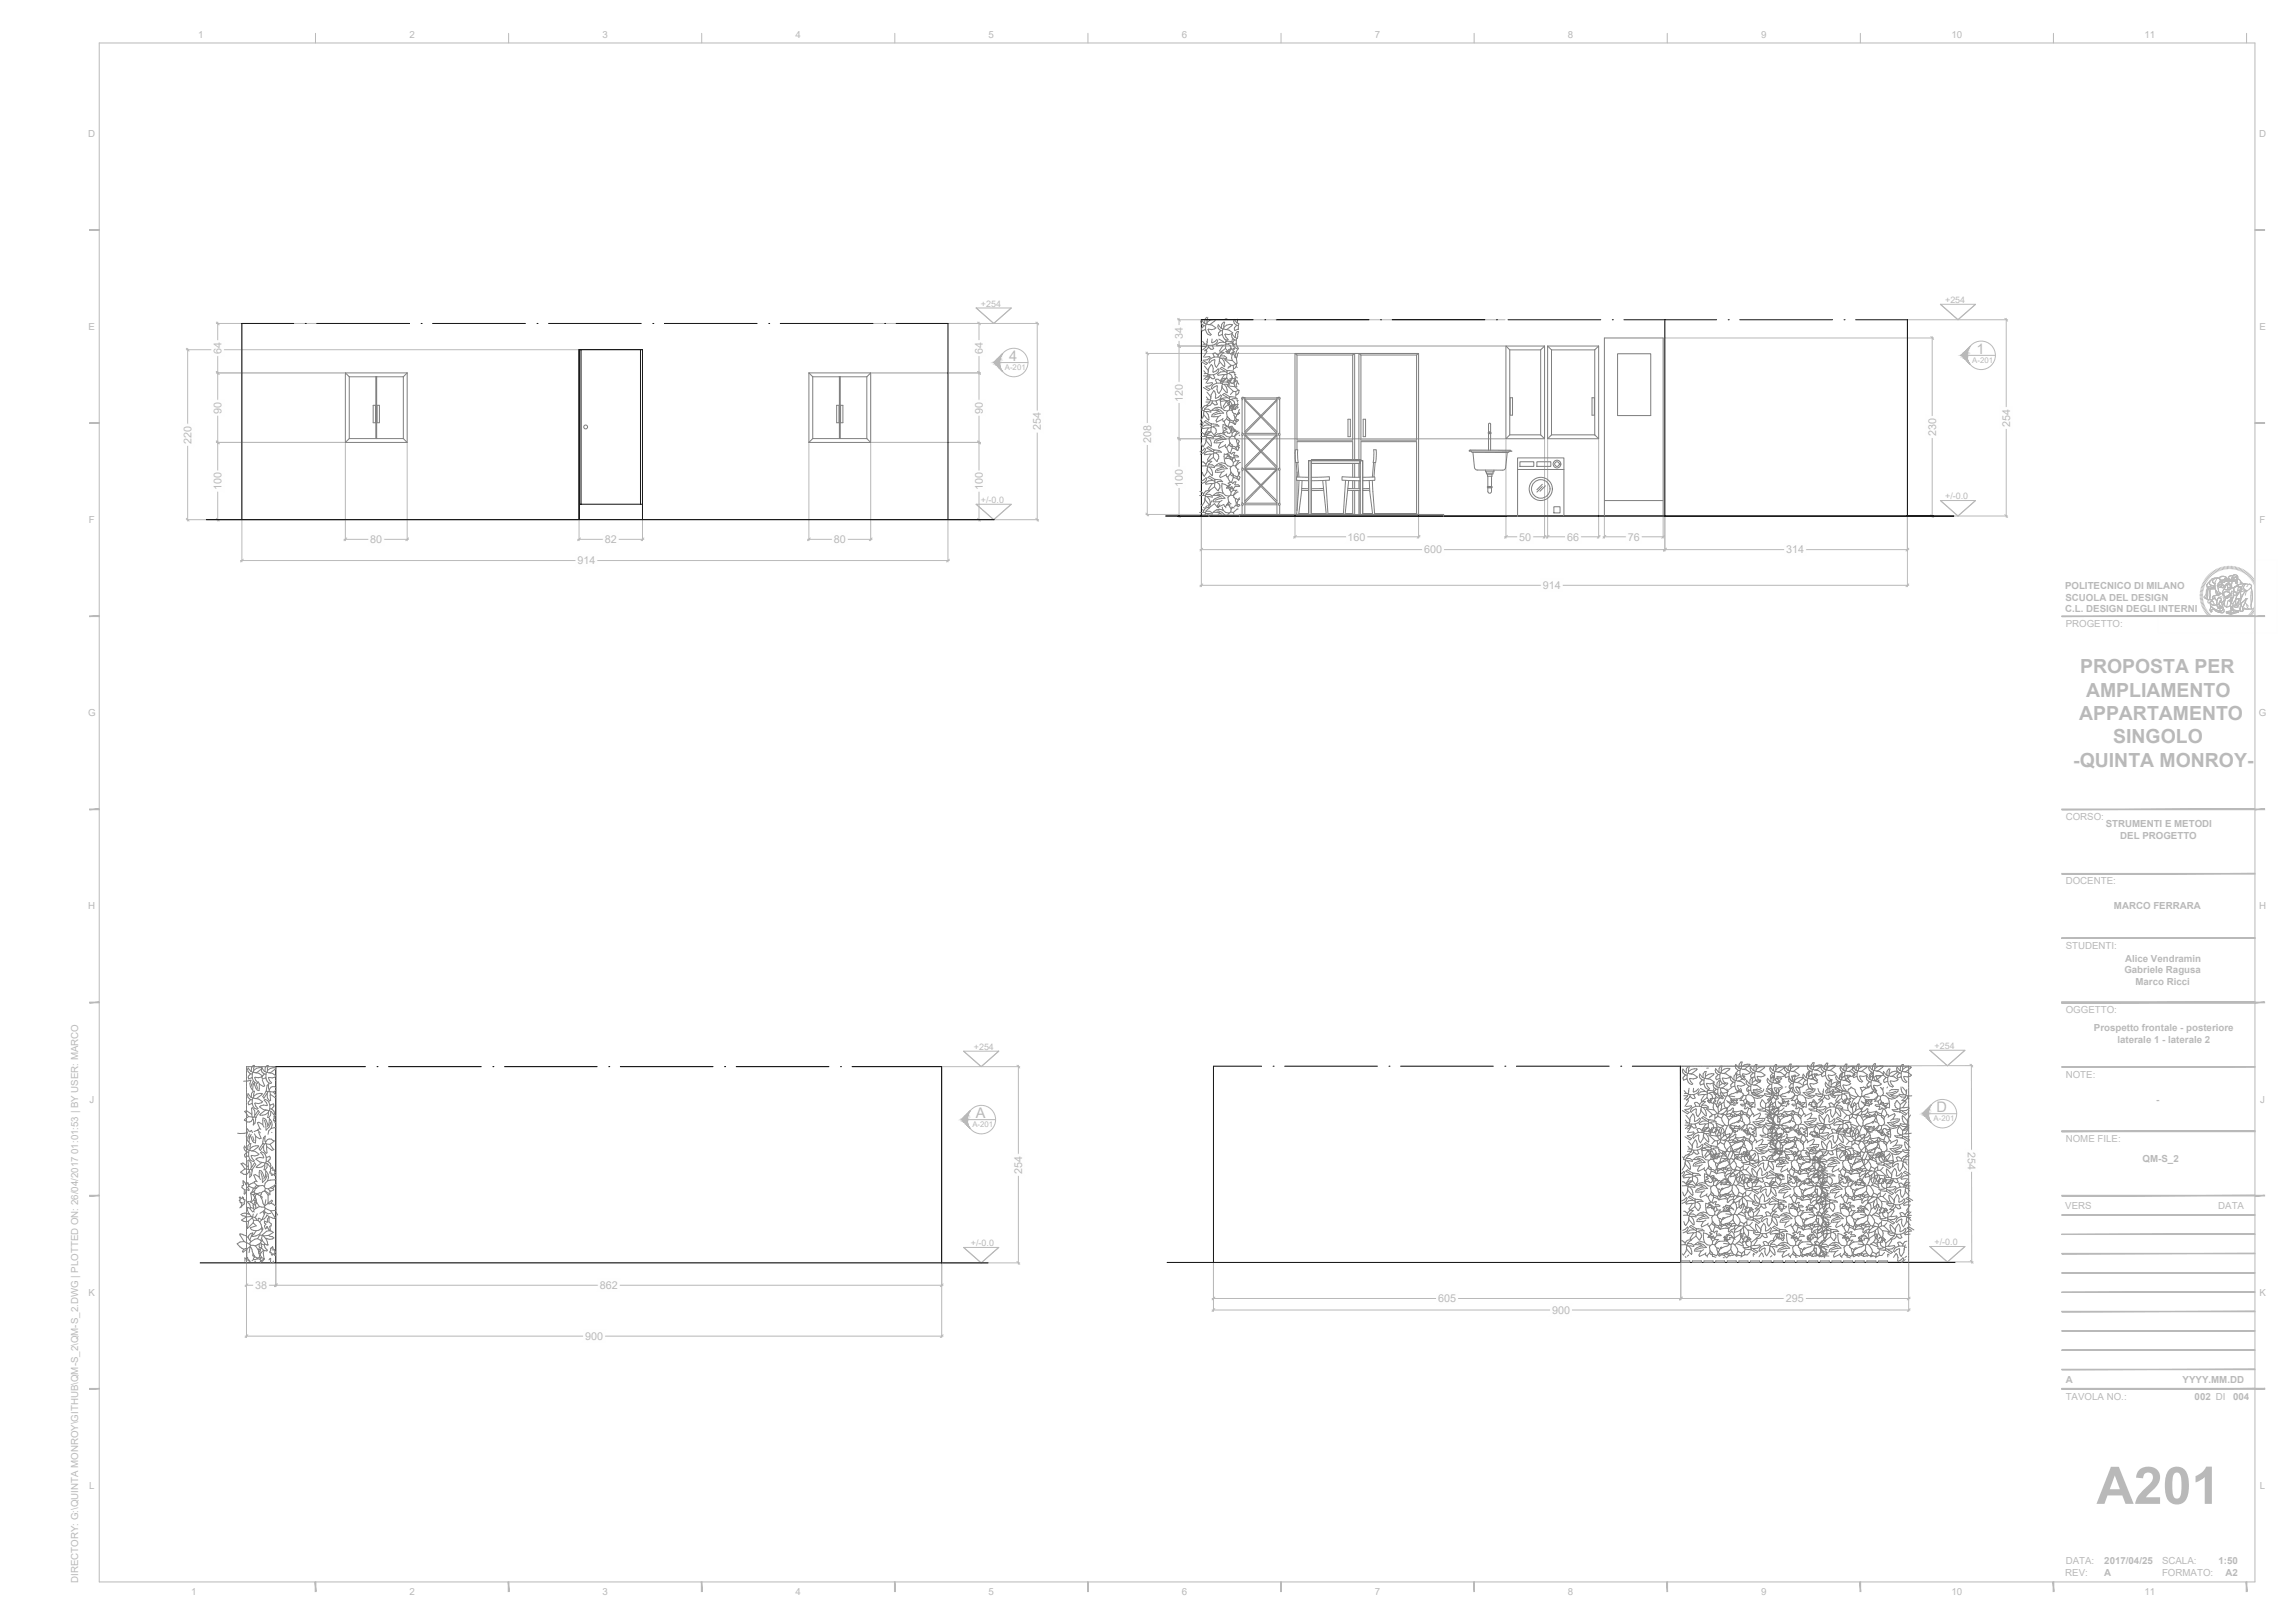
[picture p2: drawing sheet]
<svg xmlns="http://www.w3.org/2000/svg" width="297mm" height="210mm" viewBox="0 0 297 210" stroke-linecap="round" stroke-linejoin="round" font-family="sans-serif">
<defs><g id="words">
<text font-size="6.7" fill="#b9b9b9" x="271.3" y="194.6">A201</text>
<g font-size="2.5" fill="#b9b9b9">
<text x="269.2" y="87.1">PROPOSTA PER</text>
<text x="269.1" y="93.1">APPARTAMENTO</text>
<text x="270" y="90.1">AMPLIAMENTO</text>
<text x="268.3" y="99.2">-QUINTA MONROY-</text>
<text x="273.5" y="96.2">SINGOLO</text>
</g>
<g font-size="1.9" fill="#b9b9b9">
<text x="130.6" y="46.7">4</text>
<text x="255.8" y="45.8">1</text>
<text x="250.6" y="143.9">D</text>
<text x="126.3" y="144.6">A</text>
</g>
<g font-size="1.4" fill="#b9b9b9">
<text x="28.7" y="45.8" transform="rotate(-90 28.7 45.8)">64</text>
<text x="127.2" y="45.8" transform="rotate(-90 127.2 45.8)">64</text>
<text x="153.1" y="43.8" transform="rotate(-90 153.1 43.8)">34</text>
<text x="28.7" y="53.5" transform="rotate(-90 28.7 53.5)">90</text>
<text x="127.2" y="53.5" transform="rotate(-90 127.2 53.5)">90</text>
<text x="153.1" y="52" transform="rotate(-90 153.1 52)">120</text>
<text x="24.8" y="57.4" transform="rotate(-90 24.8 57.4)">220</text>
<text x="134.7" y="55.7" transform="rotate(-90 134.7 55.7)">254</text>
<text x="149" y="57.3" transform="rotate(-90 149 57.3)">208</text>
<text x="250.5" y="56.4" transform="rotate(-90 250.5 56.4)">230</text>
<text x="260.1" y="55.2" transform="rotate(-90 260.1 55.2)">254</text>
<text x="28.7" y="63.5" transform="rotate(-90 28.7 63.5)">100</text>
<text x="127.2" y="63.5" transform="rotate(-90 127.2 63.5)">100</text>
<text x="153.1" y="63" transform="rotate(-90 153.1 63)">100</text>
<text x="47.9" y="70.3">80</text>
<text x="78.3" y="70.3">82</text>
<text x="107.9" y="70.3">80</text>
<text x="174.4" y="69.9">160</text>
<text x="184.3" y="71.6">600</text>
<text x="196.6" y="69.9">50</text>
<text x="202.8" y="69.9">66</text>
<text x="210.6" y="69.9">76</text>
<text x="231.2" y="71.6">314</text>
<text x="74.7" y="73">914</text>
<text x="199.7" y="76.2">914</text>
<text x="254.6" y="149" transform="rotate(90 254.6 149)">254</text>
<text x="132.3" y="151.9" transform="rotate(-90 132.3 151.9)">254</text>
<text x="33" y="166.8">38</text>
<text x="77.6" y="166.8">862</text>
<text x="75.7" y="173.4">900</text>
<text x="186.1" y="168.5">605</text>
<text x="200.9" y="170">900</text>
<text x="231.1" y="168.5">295</text>
</g>
<g font-size="1.3" fill="#b9b9b9">
<text x="25.7" y="5">1</text>
<text x="53" y="5">2</text>
<text x="78" y="5">3</text>
<text x="103" y="5">4</text>
<text x="127.9" y="5">5</text>
<text x="152.9" y="5">6</text>
<text x="177.9" y="5">7</text>
<text x="202.9" y="5">8</text>
<text x="227.9" y="5">9</text>
<text x="252.5" y="5">10</text>
<text x="277.5" y="5">11</text>
<text x="11.4" y="17.7">D</text>
<text x="292.4" y="17.7">D</text>
<text x="11.5" y="42.7">E</text>
<text x="292.4" y="42.7">E</text>
<text x="11.5" y="67.7">F</text>
<text x="292.4" y="67.7">F</text>
<text x="267.2" y="76.2">POLITECNICO DI MILANO</text>
<text x="267.3" y="77.7">SCUOLA DEL DESIGN</text>
<text x="267.3" y="79.2">C.L. DESIGN DEGLI INTERNI</text>
<text x="267.3" y="81.1">PROGETTO:</text>
<text x="11.4" y="92.7">G</text>
<text x="292.3" y="92.7">G</text>
<text x="267.3" y="106.1">CORSO:</text>
<text x="272.5" y="107.1">STRUMENTI E METODI</text>
<text x="274.4" y="108.6">DEL PROGETTO</text>
<text x="11.4" y="117.7">H</text>
<text x="267.3" y="114.4">DOCENTE:</text>
<text x="273.6" y="117.7">MARCO FERRARA</text>
<text x="292.4" y="117.7">H</text>
<text x="267.3" y="122.8">STUDENTI:</text>
<text x="274.9" y="125.9">Gabriele Ragusa</text>
<text x="275" y="124.4">Alice Vendramin</text>
<text x="267.3" y="131.1">OGGETTO:</text>
<text x="276.4" y="127.4">Marco Ricci</text>
<text x="271" y="133.5">Prospetto frontale - posteriore</text>
<text x="274" y="135">laterale 1 - laterale 2</text>
<text x="11.6" y="142.7">J</text>
<text x="267.3" y="139.4">NOTE:</text>
<text x="279" y="142.7">-</text>
<text x="292.5" y="142.7">J</text>
<text x="267.3" y="147.8">NOME FILE:</text>
<text x="277.3" y="150.4">QM-S_2</text>
<text x="267.3" y="156.4">VERS</text>
<text x="287.1" y="156.4">DATA</text>
<text x="11.5" y="167.6">K</text>
<text x="292.4" y="167.6">K</text>
<text x="267.3" y="178.9">A</text>
<text x="282.5" y="178.9">YYYY.MM.DD</text>
<text x="267.3" y="181.2">TAVOLA NO.:</text>
<text x="284" y="181.2">002 DI</text>
<text x="289" y="181.2">004</text>
<text x="11.5" y="192.6">L</text>
<text x="292.5" y="192.6">L</text>
<text x="267.3" y="203.9">REV:</text>
<text x="267.3" y="202.4">DATA:</text>
<text x="272.3" y="203.9">A</text>
<text x="272.3" y="202.4">2017/04/25</text>
<text x="279.8" y="202.4">SCALA:</text>
<text x="279.8" y="203.9">FORMATO:</text>
<text x="287.1" y="202.4">1:50</text>
<text x="288" y="203.9">A2</text>
<text x="10.1" y="204.8" transform="rotate(-90 10.1 204.8)">DIRECTORY: G:\QUINTA MONROY\GITHUB\QM-S_2\QM-S_2.DWG | PLOTTED ON: 26/04/2017 01:01:53 | BY USER: MARCO</text>
<text x="24.7" y="206.4">1</text>
<text x="53" y="206.4">2</text>
<text x="78" y="206.4">3</text>
<text x="103" y="206.4">4</text>
<text x="127.9" y="206.4">5</text>
<text x="152.9" y="206.4">6</text>
<text x="177.9" y="206.4">7</text>
<text x="202.9" y="206.4">8</text>
<text x="227.9" y="206.4">9</text>
<text x="252.5" y="206.4">10</text>
<text x="277.5" y="206.4">11</text>
</g>
<g font-size="1.2" fill="#b9b9b9">
<text x="126.9" y="39.7">+254</text>
<text x="251.7" y="39.2">+254</text>
<text x="126.9" y="65.1">+/-0.0</text>
<text x="251.7" y="64.6">+/-0.0</text>
<text x="126" y="135.8">+254</text>
<text x="250.4" y="135.7">+254</text>
<text x="125.6" y="161.2">+/-0.0</text>
<text x="250.4" y="161.1">+/-0.0</text>
</g>
<g font-size="1" fill="#b9b9b9">
<text x="130" y="47.9">A-201</text>
<text x="255.2" y="47">A-201</text>
<text x="125.8" y="145.9">A-201</text>
<text x="250.2" y="145.1">A-201</text>
</g>
</g></defs>
<g fill="none" stroke="#b9b9b9" stroke-width=".13">
<path d="M12.8 5.6h279v199.1h-279zM40.8 4.3v1.3M65.8 4.3v1.3M90.8 4.3v1.3M115.8 4.3v1.3M140.8 4.3v1.3M165.8 4.3v1.3M190.8 4.3v1.3M215.8 4.3v1.3M240.8 4.3v1.3M265.7 4.3v1.3M290.7 4.3v1.3"/>
<path d="M126.3 39.8h4.6l-2.3 2.1zM251.1 39.4h4.6l-2.3 2zM24.1 45.2h50.7M24.1 45.1l.4 .3M24.3 45.1v9.9M24.3 57.5v9.9M28 41.9h16.6M28 57.2h16.6M28 48.2h16.6M28 48.1l.4 .3M28 57.1l.4 .3M28 41.7l.4 .3"/>
<path d="M28.2 41.7v2.5M28.2 45.9v6M28.2 53.6v7.4M44.7 57.4v12.6M52.7 57.4v12.6M104.7 57.4v12.6M112.7 57.4v12.6M112.8 41.9h21.6M112.8 57.2h14.1M112.8 48.2h14.1M126.5 57.1l.4 .3M126.5 48.1l.4 .3"/>
<path d="M126.5 41.7l.4 .3M126.7 41.7v2.5M126.7 45.9v6M126.7 53.6v7.4M129.3 46.9h3.7M129.7 45.8l-1.1 1.1 1.1 1.2M134 41.7l.4 .3M134.2 41.7v11.6M134.2 55.8v11.6M148.3 45.7h19.2M148.3 45.6l.4 .3M148.5 45.6v9.3"/>
<path d="M148.5 57.4v9.3M152.4 41.4h42.4M152.4 44.8h42.4M152.4 56.8h42.4M152.4 44.6l.4 .4M152.4 56.6l.4 .4M152.4 41.2l.4 .4M152.6 41.2v1M152.6 44v5.5M152.6 52v8.5M194.9 56.9v12.7M199.9 56.9v12.7"/>
<path d="M200.3 56.9v12.7M206.9 56.9v12.7M215.3 43.7h34.9M247 41.4h12.8M249.9 43.6l.3 .3M250.1 43.6v10.4M250.1 56.5v10.4M254.5 46h3.7M254.9 44.8l-1.1 1.2 1.1 1.1M259.5 41.2l.3 .4M259.6 41.2v11.6M259.6 55.4v11.5"/>
<path d="M24.1 67.2h50.7M24.1 67.1l.4 .3M28 67.1l.4 .3M28.2 63.5v3.9M31.1 72.5h43.5M31.3 67.4v5.3M31.5 72.3l-.4 .4M44.5 69.8h3.3M44.9 69.6l-.4 .4M49.6 69.8h3.3M52.9 69.6l-.4 .4M74.8 69.8h3.3"/>
<path d="M74.9 67.4v2.6M75.1 69.6l-.3 .4M77.2 72.5h45.7M79.9 69.8h3.4M83.1 67.4v2.6M83.3 69.6l-.3 .4M104.5 69.8h3.3M104.9 69.6l-.4 .4M109.6 69.8h3.3M112.8 67.2h21.6M112.9 69.6l-.4 .4M122.7 67.4v5.3"/>
<path d="M122.9 72.3l-.4 .4M126.3 65.2h4.6l-2.3 2zM126.5 67.1l.4 .3M126.7 63.5v3.9M134 67.1l.4 .3M148.3 66.6h19.2M148.3 66.4l.4 .3M152.4 66.8h42.4M152.4 66.6l.4 .3M152.6 63v3.9M155.3 71.1h28.9M155.3 75.7h44.2"/>
<path d="M155.5 66.9v9M155.7 70.9l-.4 .4M155.7 75.6l-.4 .3M167.4 69.5h6.9M167.6 66.7v2.9M167.8 69.3l-.4 .3M176.8 69.5h7M183.6 66.7v2.9M183.8 69.3l-.4 .3M186.7 71.1h44.3M194.7 69.5h1.8M195.1 69.3l-.4 .3"/>
<path d="M198.3 69.5h1.8M200.1 69.3l-.4 .3M200.1 69.5h2.6M200.5 69.3l-.4 .3M202.1 75.7h44.9M204.5 69.5h2.6M207.1 69.3l-.4 .3M207.4 69.5h3.1M207.6 66.9v2.7M207.8 69.3l-.4 .3M212.3 69.5h3.1M215.2 66.9v2.7"/>
<path d="M215.3 66.8h44.5M215.4 69.3l-.4 .3M215.5 66.9v4.4M215.6 70.9l-.3 .4M233.6 71.1h13.4M246.8 66.9v9M247 70.9l-.3 .4M247 75.6l-.3 .3M249.9 66.6l.3 .3M251.1 64.8h4.6l-2.3 2zM259.5 66.6l.3 .3M284.7 77.1h.3"/>
<path d="M284.7 76.9h.3M284.7 76.7h.4M284.7 76.5l.4 .1M284.8 76.4h.3M284.8 76.2l.3 .1M284.9 76l.3 .1M284.9 75.8l.3 .2M285 75.7l.3 .1M285 75.5l.3 .2M285 77.2l-.3 .1M285.1 77.4h-.4M285.1 77.6h-.4"/>
<path d="M285.1 77.7l-.3 .1M285.1 75.4l.3 .1M285.1 77.9l-.3 .1M285.2 78l-.4 .1M285.2 75.2l.3 .2M285.2 78.2l-.3 .1M285.3 78.3l-.3 .2M285.3 75l.3 .2M285.3 78.5l-.3 .1M285.4 77.4l.2 .1M285.4 77.4h.1M285.4 74.9l.3 .2"/>
<path d="M285.4 78.6l-.3 .2M285.5 78.8l-.3 .2M285.5 74.8l.3 .2M285.6 78.9l-.3 .2M285.6 75.8l.1 .1M285.6 74.6l.3 .2M285.7 75.9l.1 .1M285.7 75.9v.2M285.7 79.1l-.3 .2M285.7 75.9h.1M285.7 76.1l-.2 .3a1.04 1.04 0 0 1-.3 .8l.2 .2M285.7 76.1h.1"/>
<path d="M285.7 75.5l-.1 .2v.1M285.7 74.5l.3 .2M285.7 77.5l.2 .1M285.7 76.1l-.1 .3-.1 .7-.1 .3M285.7 76.1l.2 .1M285.8 79.2l-.3 .2M285.9 74.3l.2 .3M285.9 79.3l-.3 .2M285.9 76.2l-.2 .3v.6l-.1 .4h.1M285.9 76.2h.2M285.9 76.2h-.1a1.08 1.08 0 0 0-.1 .9l-.1 .4h.1M285.9 76.2h.1"/>
<path d="M285.9 77.6h.1M285.9 77.6a.21 .21 0 0 0-.2 .2 .21 .21 0 0 0 .2 .2h.1M286 75.3l-.3 .2M286 77.4v.2l-.3-.1M286 75.3h.1M286 77.4v.2M286 79.4l-.3 .3M286 75.3l-.1 .1a.4 .4 0 0 0 .5 .4l.2 .1M286 78h.1M286 77.3v.1M286 75.2v.1M286 74.2l.2 .3"/>
<path d="M286 78l.1 .1M286 77.6l.2 .1M286 77.6h.1M286 77v.6M286 77v.3M286.1 78.1v.4M286.1 78.1l.3 .2 .5-.1M286.1 78.1h.1M286.1 79.6l-.3 .2M286.1 76.2l-.1 .3v.5M286.1 76.2h.1M286.1 75.1l-.1 .1"/>
<path d="M286.1 74.1l.2 .3M286.1 78.5a.46 .46 0 0 0 0 .7l.1-.1M286.1 78.5h.1M286.1 78.5l.5 .3M286.2 78.5l.4 .3M286.2 79.7l-.2 .2M286.2 77.7l.1 .1M286.3 79.1h-.1M286.3 74l.2 .3M286.3 77.8l-.3 .1M286.3 77.8h.1M286.3 77.8l.3 .3"/>
<path d="M286.3 79.8l-.2 .2M286.4 78.8l.4 .3M286.4 78.8l-.2 .2 .1 .1M286.4 73.9l.2 .3M286.4 77.5l-.2 .2M286.4 77.5h.1M286.4 79.9l-.2 .3M286.5 77.3v.1M286.5 77.1a.19 .19 0 0 0-.2 .1 .19 .19 0 0 0 .1 .3M286.5 77.4l.4 .3M286.5 77.4h.1M286.5 77.4l-.1 .1"/>
<path d="M286.6 73.8l.1 .3M286.6 80l-.2 .3M286.6 75.9h.1M286.6 75.9h-.1a.38 .38 0 0 1-.5 0l-.2 .1M286.6 78.8l.6 .3M286.6 75.9l.1 .3M286.6 75.5v.4M286.7 76.2h-.6M286.7 76.2h.1M286.7 76.2l.2 .4M286.7 73.7l.2 .3M286.7 76.3l.1 .7"/>
<path d="M286.8 77.1h-.3M286.8 79.1l.3 .1M286.8 75l-.2 .5M286.9 73.6l.1 .3M286.9 78.2l.2 .5M286.9 78.2h.1M286.9 76.6v.3M286.9 77.7h.1M286.9 77.7v.5M286.9 76.9v.1M286.9 77h.1M286.9 77l-.1 .1"/>
<path d="M287 75.8v.2a.72 .72 0 0 0 .3 .7l.1 .1M287 74.8l-.7 .1-.2 .2M287 74.8h.1M287 74.8a.44 .44 0 0 0-.5 .1 .44 .44 0 0 0-.1 .5l.2 .1M287 74.8h.2M287 73.6l.2 .3M287.1 78.7h.1M287.1 75.5l-.1 .3M287.1 75.7h.1M287.1 75.7l-.1 .1M287.1 79.2l.3 .1M287.1 75.7v.1"/>
<path d="M287.1 75.8l.1 .2h.3M287.1 78.2l.2 .1M287.1 77.3l.3 .2 .1 .1M287.1 77.3l-.2 .4M287.2 74.8l.1 .2M287.2 74.8h.1M287.2 75.4l-.1 .1M287.2 76.9l-.1 .2-.2-.1M287.2 76.9h.1M287.2 78.6l-.1 .1M287.2 78.6h.1M287.2 78.6l.1 .2"/>
<path d="M287.2 73.5l.1 .3M287.2 79.1h.1M287.2 79.1l.2 .1M287.2 74.7v.1M287.2 74.7h.1M287.2 78.5l.2 .2-.1-.2 .2 .1M287.2 78.5h.1M287.2 78.5l.1 .1M287.3 78.6v.1M287.3 75.3l-.1 .1M287.3 77.9l-.2 .3M287.3 78.8h.1"/>
<path d="M287.3 77.9h.1M287.3 77.9h.2M287.3 78.3l.1 .1M287.3 78.7v.1M287.3 75v.2M287.3 75l.2 .1M287.3 75h.1M287.3 75.2v.1M287.3 75.2l-.1 .2M287.4 73.4l.1 .4M287.4 76.8h.1M287.4 74.6l-.2 .1"/>
<path d="M287.4 76.8l-.2 .1M287.4 76.8l.3 .1M287.4 78.4l.1 .2M287.5 77.9h.1M287.5 77.9l.2 .8M287.5 75.6l-.4 .1M287.5 75.6h.1M287.5 77.6l-.2 .3M287.5 75.6l.1 .1M287.5 76h.1M287.5 75.4h.1M287.5 75.4l-.1 .1"/>
<path d="M287.5 75.5v.1M287.5 77.2l-.4 .1M287.5 73.4l.1 .3M287.6 75.3h.1M287.6 75.3h-.3M287.6 75.3l.2 .1M287.6 75.3l-.1 .1M287.6 75.7l-.2 .1 .1 .2M287.6 75.7h.1M287.6 77.1l.4 .2M287.6 75.1h-.1M287.7 75.7h.1"/>
<path d="M287.7 75.7l-.1 .1M287.7 77.3l.1 .2v.3M287.7 78.8l-.2 .2-.3 .1M287.7 78.2l.4 .3M287.7 74.6h-.3M287.7 74.6l.4 .2M287.7 76.9h.1M287.7 76.9l.1 .1M287.7 76.9l.2 .3M287.7 73.3l.1 .4M287.7 78.8h.1M287.7 78.7v.1"/>
<path d="M287.7 78.8a.3 .3 0 0 1 .1 .4 .3 .3 0 0 1-.4 .1M287.7 75l-.1 .1M287.8 77.8h.1M287.8 77.8l-.3 .1M287.8 77l.1 .2M287.8 75.3v.1M287.8 75.7l.1 .1M287.8 75.2v.1M287.8 75.3h.1M287.9 76.6l-.2 .3M287.9 76.6a.22 .22 0 0 0-.1 .4M287.9 75l.1 .1"/>
<path d="M287.9 76.2l-.3 .4v.3h.1M287.9 76.2l.1 .1M287.9 76.2a.63 .63 0 0 0-.3 .7M287.9 77.9l-.3 .4M287.9 77.9h.1M287.9 77.9l-.2 .3M287.9 77.9v.5M287.9 73.3v.3M287.9 74.9l-.2 .1M287.9 74.9h.1M287.9 76.1v.1M287.9 76.1h.1"/>
<path d="M287.9 75.8h-.1a.17 .17 0 0 1-.1 .2 .17 .17 0 0 1-.2 0M287.9 75.1h.1M287.9 77.2h.1M287.9 75.2l-.1 .1M287.9 75.2h.1M287.9 77.2l.1 .1M287.9 77.2l.1 .2M287.9 77.6v.3M288 76l-.1 .1M288 76l-.1 .2M288 77.3l.2 .1M288 74.9l.1 .1"/>
<path d="M288 75.9v.1M288 77.4h.1M288 77.4v.1M288 76.3h.2M288 77.5l-.1 .4M288 77.4l-.1 .3-.1 .1M288 77.2l.1 .1M288 76.5l-.1 .1M288 76.5l.3 .1M288.1 76.5l-.2 .1M288.1 76.5l.2 .1M288.1 77.3l.1 .1"/>
<path d="M288.1 77.3l.2 .1M288.1 73.3v.3M288.1 75h.1M288.1 75l-.2 .2M288.1 79.2h.1M288.1 78.5h.1M288.1 79.2v.1l.6 .2 1-.3M288.1 74.8l.1 .1M288.2 77.2h-.3l.2 .1M288.2 77.2h-.3M288.2 74.9l-.1 .1M288.2 73.3l.1 .3"/>
<path d="M288.2 75.5l-.1 .1-.1 .3M288.3 77.1l-.4 .2v-.1M288.3 77.1l-.1 .1M288.3 75.1l-.2 .1h.1a.23 .23 0 0 0 .4 0M288.3 75.1h.2M288.3 75.1h.1M288.3 76h.3M288.3 77.3h.1M288.3 77.7l-.2 .8M288.3 77.4h-.1M288.3 76.6l.1 .1M288.3 76.1v.1"/>
<path d="M288.3 76.1v.2M288.3 76.2l-.1 .1M288.3 75.5h-.1M288.3 75.5h.2l.1 .1M288.3 77.1l.1 .1M288.4 77.2h-.1M288.4 77.3l-.1 .1M288.4 75.7h.1M288.4 74.9h.1M288.4 74.9l.2 .1 .1 .2M288.4 74.9l-.1 .2M288.4 75.6l-.1 .1"/>
<path d="M288.4 73.3v.3M288.4 77l-.1 .1M288.4 77h.1M288.4 74.6v.3M288.4 76.7l.3 .2M288.4 76.7h.1M288.4 76.7l-.4-.2-.3 .4M288.5 75.1h.1M288.5 75.1l.1 .1M288.5 75.1v.1M288.5 76.3v.4M288.5 76.7l.2 .2"/>
<path d="M288.5 77.7h.1M288.5 77.7l.1 .1h.1M288.5 75.6a.21 .21 0 0 0-.3 0 .21 .21 0 0 0 .1 .3v.2M288.5 75.6h.1M288.5 75.6l.1 .1M288.5 77l-.1 .3M288.5 75.6l.1 .1v.1M288.6 75.2h.1M288.6 75.6v.1M288.6 76v.2M288.6 76v.1M288.6 73.3v.3"/>
<path d="M288.6 75.7v.1M288.6 75.7h.1M288.6 76.2h.1M288.6 76.2l-.1 .1h-.2M288.6 75.8l-.1 .1M288.6 75.6l.1 .1M288.6 76.2l-.1 .1h-.5M288.6 75.7l.1 .2M288.6 75.8l.1 .1M288.6 78.4l-.5 .1M288.7 76.9l-.1 .1h-.1M288.7 78.4h.1"/>
<path d="M288.7 76.9l-.1 .1h-.2M288.7 78.4v.4M288.7 75.9v.1M288.7 76l-.1 .2M288.7 76h-.1M288.7 76.2h.1M288.7 79.4h.1M288.7 75.7h.1M288.7 79.4v.1M288.7 75.2h-.1M288.7 79h.1M288.7 79l-.6 .2"/>
<path d="M288.7 75.2h.1M288.7 75.7l.1 .2M288.7 75.2v-.1a.45 .45 0 0 1 0 .6M288.7 77.6v.1M288.7 77.8h.1M288.7 77.8v.2l.1-.1M288.7 77.7v.1M288.7 77.4h.1M288.7 77.4l-.1 .3h-.1M288.7 78.8h.1M288.7 78.8v.2M288.7 79v.2v-.2"/>
<path d="M288.7 75l.1 .2M288.8 76.1l-.1 .1M288.8 75.9v.1M288.8 75.9l.3 .1M288.8 76.1h-.2M288.8 73.3v.3M288.8 76v.1M288.8 77.4h-.1M288.8 75.9h.1M288.8 77.9h.1M288.8 77.9l-.1 .5M288.8 77.6l-.1 .1"/>
<path d="M288.8 76.1l.2 .1M288.8 76.5l-.1 .6M288.9 78.7l-.2 .3M288.9 77l-.2 .2v.2M288.9 77.4h.1M288.9 77.4h-.1M288.9 77.4l-.1 .5M288.9 76.5l-.2 .4M288.9 78.5h.1M288.9 78.5v-.1l-.1 .1-.1 .3M288.9 78.5l.1 .5-.1-.3M288.9 78.5l.1 .6-.1-.4"/>
<path d="M289 73.3l-.1 .3M289 74.5l-.2 .3 .1 .5 .1-.1v-.2M289 74.5h.1M289 74.5h-.4l-.2 .1M289 75h.1M289 75l.1 .2 .3-.1M289 76.1l.1 .2M289 74.4v.1M289.1 76.3h.1M289.1 76.1v.4l.3 .3M289.1 76.3v.2M289.1 76h.1"/>
<path d="M289.1 76l-.1 .1M289.1 74.9h.1M289.1 76.6l-.1 .2 .1 .2M289.1 77l-.2 .4M289.1 77h.1M289.1 78.9l-.2 .1M289.1 78.9l-.4 .1M289.1 78.9l.6 .2M289.1 73.3v.3M289.1 76.5v.1M289.1 75.1h.1M289.1 76.5h.1"/>
<path d="M289.1 76.5l.3 .3M289.2 75h.1M289.2 74.4h-.2M289.2 74.4l.3 .1M289.2 75.9l-.1 .1M289.2 78.4v.2h.3l.1-.1M289.2 78.3v.1M289.3 74.7a.24 .24 0 0 0-.3 .3M289.3 73.3l-.1 .4M289.3 77.6h.1M289.3 75h.1M289.3 77.6v.3"/>
<path d="M289.3 77.9l-.1 .4M289.3 77.5l-.1 .3a.65 .65 0 0 0-.2 .7h-.1M289.3 77.5v.4M289.3 77.5h.1M289.4 77.5l-.1 .1M289.4 77.5h.1M289.4 75h-.1M289.4 75.1v.4M289.4 75.1h.1M289.4 75.4v.1M289.4 74.6l.1 .3-.1 .2M289.4 74.6l-.1 .1"/>
<path d="M289.4 75.4h.1M289.4 75.4l.2 .3M289.5 76.6h.1M289.5 73.4l-.1 .3M289.5 75.8h.1M289.5 75.8l-.3 .1M289.5 78.4l.1 .1M289.5 77h-.4M289.5 77h.1M289.5 76.7l-.1 .1M289.5 77l-.2 .5M289.5 74.5l.1 .4"/>
<path d="M289.6 75.8v.1M289.6 76.6h-.2M289.6 75.8l.1 .1a.32 .32 0 0 1 .4 .2 .32 .32 0 0 1-.2 .4l-.2 .3-.2-.1M289.6 75.8l-.5 .3M289.6 74.9l-.2 .5M289.6 74.9l.4 .3M289.6 74.9h.1M289.6 76.7h-.1M289.6 75.9l.5 .1M289.6 75.9l.3 .1v.2l-.1 .2a.12 .12 0 0 1-.1 .1 .12 .12 0 0 1-.1-.2v-.1a.21 .21 0 0 0-.1-.3 .21 .21 0 0 0-.2 .1l-.2 .3M289.6 75.9h.1M289.6 75.7l-.1 .1"/>
<path d="M289.6 77.9l-.1 .2v.3M289.7 73.4l-.1 .4M289.7 79.2l-1 .3M289.7 79.1l-1 .2v.2M289.7 79.1v.1M289.7 79.1l-1 .2-.6-.1M289.7 75.7h-.1M289.7 77.5h.1M289.7 77.5h-.4M289.7 77.5h-.3M289.7 77.5l-.1 .4M289.8 76.7l-.3 .3"/>
<path d="M289.8 76.7l-.4 .1M289.8 76.6l.1-.1h.1l-.1 .9M289.8 76.6v.1M289.8 73.5l-.1 .3M289.9 76.4l-.1 .2M289.9 75.9h.1l.1 .2M289.9 75.3l.1 .1M289.9 77.5h-.2M289.9 77.4v.2a.91 .91 0 0 0-.1 1.1l.1 .1M289.9 78.1v.2h.1M289.9 77.4v.1M290 78.1l-.1 .1"/>
<path d="M290 75.2v.2M290 73.5l-.1 .4M290 78.5l-.1 .1a.26 .26 0 0 0 .1 .5 .19 .19 0 0 0 .3-.1 .19 .19 0 0 0-.1-.2M290 75.4h.1M290 75.4l.2 .1-.5 .2M290 75.4l.2 .1M290.1 78l-.1 .1M290.1 78h.1M290.1 78l-.1 .5M290.1 76.1l.5 .4M290.1 76.1l-.3 .5M290.1 76.9v.3"/>
<path d="M290.2 73.6l-.2 .3M290.2 78.8h1.3M290.3 73.7l-.1 .3M290.4 76.5h-.5M290.4 78.6l.3 .2M290.4 75.5h-.4l-.3 .2M290.4 75.5h.1M290.4 75.5l-.3 .5M290.5 73.8l-.2 .3M290.5 75.5l-.9 .2M290.5 79.9l.2 .3M290.6 78l.4 .4"/>
<path d="M290.6 76.5a3.3 3.3 0 0 0-.7 1.7M290.6 76.5a3.2 3.2 0 0 0-.7 1.7M290.6 76.5h.1M290.6 75.6a.46 .46 0 0 0-.3 .5 .46 .46 0 0 0 .5 .3M290.6 75.5l.4 .1M290.6 75.5h-.2M290.6 75.5l.3 .1M290.6 75.5v.1M290.6 73.9l-.2 .3M290.6 77.5l-.4 1.3M290.6 77.5h.1M290.6 77.5l-.5 .5"/>
<path d="M290.7 79.8l.2 .3M290.7 76.5l-.1 .5M290.8 78.2l.1 .4 .2 .2M290.8 74l-.2 .3M290.8 79.7l.2 .3M290.8 76.4l-.2 .1M290.8 76.4h.1M290.9 77.5h-.3M290.9 75.8l-.2 .1M290.9 74.1l-.2 .2M290.9 79.6l.3 .3M290.9 75.6a.28 .28 0 0 1 .4 .1 .28 .28 0 0 1-.1 .4l-.4 .3"/>
<path d="M291 75.6a.25 .25 0 0 1 .3 .1 .25 .25 0 0 1 0 .3M291 74.2l-.2 .3M291 79.5l.3 .2M291.2 79.4l.2 .2M291.2 74.3l-.3 .3M291.3 79.3l.2 .2M291.3 76.6v1.6M291.3 76l.1 .5a4.1 4.1 0 0 1-.1 1.9l.2 .4M291.3 74.4l-.2 .3M291.3 76a3.7 3.7 0 0 1 0 2.2M291.3 78.2v.4l.2 .2M291.4 79.1l.2 .2"/>
<path d="M291.4 74.6l-.2 .2M291.4 79l.3 .2M291.5 74.7l-.2 .2M291.5 78.9l.3 .1M291.6 78.7l.3 .2M291.6 74.9l-.2 .2M291.7 78.6l.3 .1M291.7 75l-.2 .2M291.8 78.4l.3 .2M291.8 78.3l.3 .1M291.8 75.2l-.3 .1M291.9 78.1l.3 .1"/>
<path d="M291.9 78l.3 .1M291.9 75.3l-.3 .2M291.9 77.8l.4 .1M292 77.6l.3 .1M292 77.5h.3M292 75.5l-.3 .1M292 77.3h.4M292 77.2h.4M292.1 75.6l-.3 .2M292.1 75.8l-.3 .1M292.2 76l-.3 .1M292.2 76.1l-.3 .1"/>
<path d="M292.3 76.3l-.3 .1M292.3 76.5h-.3M292.3 76.7h-.3M292.4 76.9h-.4M292.4 77h-.4M286.7 80.1l-.2 .3M286.9 80.1l-.2 .3M287 80.2l-.1 .3M287.1 80.3l-.1 .3M287.3 80.3l-.1 .4M287.4 80.4l-.1 .3M287.6 80.4l-.1 .4"/>
<path d="M287.8 80.5l-.1 .3M287.9 80.5v.4M288.1 80.5l-.1 .4M288.2 80.6v.3M288.4 80.6v.3M288.6 80.6v.3M288.7 80.6l.1 .3M288.9 80.6v.3M289.1 80.5v.4M289.2 80.5l.1 .3M289.4 80.5l.1 .3M289.5 80.4l.1 .4"/>
<path d="M289.7 80.4l.1 .3M289.8 80.3l.2 .3M290 80.3l.1 .3M290.1 80.2l.2 .3M290.3 80.1l.1 .3M290.4 80l.2 .3M122 138h10M124.7 136h4.6l-2.3 2zM131.6 137.8l.4 .4M131.8 137.8v11.6M249.7 135.9h4.6l-2.3 2zM254.9 137.7l.4 .4"/>
<path d="M255.1 137.7v11.2M255.3 137.9l-37.7 .1M125.2 144.9h3.6M125.6 143.7l-1.1 1.2 1.1 1.1M131.8 152v11.6M249.5 144.1h3.7M249.9 142.9l-1.1 1.2 1.1 1.2M255.1 151.5l.1 12M31.7 166.3h1.2M31.7 172.9h43.9M31.9 163.5v9.6M32.1 166.1l-.4 .4"/>
<path d="M32.1 172.7l-.4 .4M34.7 166.3h42.8M35.7 163.5v3M35.9 166.1l-.4 .4M78.2 172.9h43.8M80.1 166.3h41.9M121.9 163.5v9.6M122 163.4h10M122 166.1l-.3 .4M122 172.7l-.3 .4M124.7 161.4h4.6l-2.3 2zM131.6 163.2l.4 .4"/>
<path d="M156.9 168h29.1M156.9 169.5h43.8M157 163.5v6.2M157.2 167.8l-.3 .4M157.2 169.3l-.3 .4M188.6 168h42.4M203.3 169.5h43.9M217.5 163.5v4.7M217.7 167.8l-.4 .4M233.6 168h13.6M247 163.5v6.2M247.2 167.8l-.4 .4"/>
<path d="M247.2 169.3l-.4 .4M249.7 161.3h4.6l-2.3 2zM255 163.1l.3 .4M255.3 163.3h-37.7"/>
<circle cx="131.2" cy="46.9" r="1.84"/>
<circle cx="256.4" cy="46" r="1.84"/>
<circle cx="127" cy="144.9" r="1.84"/>
<circle cx="251.4" cy="144.1" r="1.84"/>
</g>
<g fill="#fefefe" stroke="#fefefe" stroke-width=".13">
<path d="M258.9 52.7v2.7h1.5zM258.9 52.7h1.5v2.7z"/>
<path d="M184.1 70.4v1.5l2.7-1.5zM184.1 71.9l2.7-1.5v1.5z"/>
<path d="M231 70.4v1.5l2.7-1.5zM231 71.9l2.7-1.5v1.5z"/>
<path d="M199.5 75v1.5l2.7-1.5zM199.5 76.5l2.7-1.5v1.5z"/>
<path d="M249.3 53.9v2.7h1.5zM249.3 53.9h1.5v2.7z"/>
<path d="M196.4 68.7v1.5l1.9-1.5zM196.4 70.2l1.9-1.5v1.5z"/>
<path d="M202.6 68.7v1.5l1.9-1.5zM202.6 70.2l1.9-1.5v1.5z"/>
<path d="M210.5 68.7v1.5l1.9-1.5zM210.5 70.2l1.9-1.5v1.5z"/>
<path d="M174.3 68.7v1.5l2.6-1.5zM174.3 70.2l2.6-1.5v1.5z"/>
<path d="M151.8 49.5v2.6h1.5zM151.8 49.5h1.5v2.6z"/>
<path d="M151.8 42.1v1.9h1.5zM151.8 42.1h1.5v1.9z"/>
<path d="M151.8 60.5v2.6h1.5zM151.8 60.5h1.5v2.6z"/>
<path d="M147.7 54.8v2.7h1.5zM147.7 54.8h1.5v2.7z"/>
<path d="M133.5 53.2v2.7h1.5zM133.5 53.2h1.5v2.7z"/>
<path d="M74.5 71.8v1.5l2.7-1.5zM74.5 73.3l2.7-1.5v1.5z"/>
<path d="M125.9 51.8v1.9h1.6zM125.9 51.8h1.6v1.9z"/>
<path d="M125.9 44.1v1.9h1.6zM125.9 44.1h1.6v1.9z"/>
<path d="M125.9 60.9v2.7h1.6zM125.9 60.9h1.6v2.7z"/>
<path d="M23.5 54.9v2.7h1.5zM23.5 54.9h1.5v2.7z"/>
<path d="M27.4 51.8v1.9h1.5zM27.4 51.8h1.5v1.9z"/>
<path d="M27.4 44.1v1.9h1.5zM27.4 44.1h1.5v1.9z"/>
<path d="M27.4 60.9v2.7h1.5zM27.4 60.9h1.5v2.7z"/>
<path d="M47.7 69v1.5l2-1.5zM47.7 70.5l2-1.5v1.5z"/>
<path d="M78.1 69v1.5l1.9-1.5zM78.1 70.5l1.9-1.5v1.5z"/>
<path d="M107.7 69v1.5l1.9-1.5zM107.7 70.5l1.9-1.5v1.5z"/>
<path d="M131 149.4v2.7h1.5zM131 149.4h1.5v2.7z"/>
<path d="M77.4 165.5v1.6l2.7-1.6zM77.4 167.1l2.7-1.6v1.6z"/>
<path d="M32.8 165.5v1.6l2-1.6zM32.8 167.1l2-1.6v1.6z"/>
<path d="M75.5 172.1v1.5l2.7-1.5zM75.5 173.6l2.7-1.5v1.5z"/>
<path d="M185.9 167.3v1.5l2.7-1.5zM185.9 168.8l2.7-1.5v1.5z"/>
<path d="M230.9 167.3v1.5l2.7-1.5zM230.9 168.8l2.7-1.5v1.5z"/>
<path d="M200.7 168.7v1.6l2.7-1.6zM200.7 170.3l2.7-1.6v1.6z"/>
<path d="M254.4 148.8l1.5 2.7v-2.7zM254.4 148.8l1.5 2.7-1.5 .1z"/>
</g>
<g fill="#b9b9b9" stroke="#b9b9b9" stroke-width=".13">
<path d="M254.9 44.8l-.1 .2z"/>
<path d="M254.7 46.8l.1 .2z"/>
<path d="M129.7 45.8l-.1 .1z"/>
<path d="M129.5 47.8l.1 .1z"/>
<path d="M125.6 143.7l-.2 .2z"/>
<path d="M125.3 145.7l.1 .2z"/>
<path d="M249.9 142.9l-.1 .2z"/>
<path d="M249.7 145l.1 .1z"/>
<path d="M251.1 64.8l2.3 2zM253.4 66.8l2.3-2z"/>
<path d="M251.1 39.4l2.3 2zM253.4 41.4l2.3-2z"/>
<path d="M254.8 45l-.1 .1zM254.7 45.1l.1-.1z"/>
<path d="M254.7 45.1h.1l-.3 .2zM254.5 45.3h.2l.1-.2z"/>
<path d="M254.5 45.3h.2l-.4 .2zM254.3 45.5h.3l.1-.2z"/>
<path d="M254.3 45.5h.3l-.4 .1zM254.2 45.6h.4v-.1z"/>
<path d="M254.2 45.6h.4l-.6 .2zM254 45.8h.5l.1-.2z"/>
<path d="M254 45.8h.5l-.7 .2zM253.8 46h.7v-.2z"/>
<path d="M253.8 46h.7l-.5 .2zM254 46.2h.5v-.2z"/>
<path d="M254 46.2h.5l-.3 .1zM254.2 46.3h.4l-.1-.1z"/>
<path d="M254.2 46.3h.4l-.3 .2zM254.3 46.5h.3v-.2z"/>
<path d="M254.3 46.5h.3l-.1 .2zM254.6 46.5l-.1 .2h.2z"/>
<path d="M254.5 46.7h.2v.1zM254.7 46.7v.1h.1z"/>
<path d="M254.8 46.8v.2zM254.8 47l.1 .1z"/>
<path d="M126.3 65.2l2.3 2zM128.6 67.2l2.3-2z"/>
<path d="M126.3 39.8l2.3 2.1zM128.6 41.9l2.3-2.1z"/>
<path d="M129.6 45.9l-.1 .1zM129.5 46l.1-.1z"/>
<path d="M129.5 46h.1l-.3 .2zM129.3 46.2h.2l.1-.2z"/>
<path d="M129.3 46.2h.2l-.3 .2zM129.2 46.4h.2l.1-.2z"/>
<path d="M129.2 46.4h.2l-.4 .2zM129 46.6h.4v-.2z"/>
<path d="M129 46.6h.4l-.6 .1zM128.8 46.7h.6v-.1z"/>
<path d="M128.8 46.7h.6l-.8 .2zM128.6 46.9h.7l.1-.2z"/>
<path d="M128.6 46.9h.7l-.5 .2zM128.8 47.1h.6l-.1-.2z"/>
<path d="M128.8 47.1h.6l-.4 .2zM129 47.3h.4v-.2z"/>
<path d="M129 47.3h.4l-.2 .1zM129.2 47.4h.2v-.1z"/>
<path d="M129.2 47.4h.2l-.1 .2zM129.4 47.4l-.1 .2h.2z"/>
<path d="M129.3 47.6h.2v.2zM129.5 47.6v.2h.1z"/>
<path d="M129.6 47.8v.1zM129.6 47.9l.1 .2z"/>
<path d="M124.7 161.4l2.3 2zM127 163.4l2.3-2z"/>
<path d="M124.7 136l2.3 2zM127 138l2.3-2z"/>
<path d="M125.4 143.9l-.1 .1zM125.3 144l.2-.1z"/>
<path d="M125.3 144h.1l-.3 .2zM125.1 144.2h.2l.1-.2z"/>
<path d="M125.1 144.2h.2l-.3 .1zM125 144.3h.2l.1-.1z"/>
<path d="M125 144.3h.2l-.4 .2zM124.8 144.5h.4v-.2z"/>
<path d="M124.8 144.5h.4l-.6 .2zM124.6 144.7h.6v-.2z"/>
<path d="M124.6 144.7h.6l-.7 .2zM124.5 144.9h.7v-.2z"/>
<path d="M124.5 144.9h.7l-.6 .1zM124.6 145h.6v-.1z"/>
<path d="M124.6 145h.6l-.4 .2zM124.8 145.2h.4v-.2z"/>
<path d="M124.8 145.2h.4l-.2 .2zM125 145.4h.2v-.2z"/>
<path d="M125 145.4h.2l-.1 .2zM125.2 145.4l-.1 .2h.2z"/>
<path d="M125.1 145.6h.2v.1zM125.3 145.6v.1h.1z"/>
<path d="M125.4 145.7l.1 .2zM125.4 145.9l.2 .1z"/>
<path d="M249.8 143.1l-.1 .1zM249.7 143.2l.1-.1z"/>
<path d="M249.7 143.2l-.2 .2zM249.5 143.4h.2v-.2z"/>
<path d="M249.5 143.4h.2l-.4 .2zM249.3 143.6h.3l.1-.2z"/>
<path d="M249.3 143.6h.3l-.4 .1zM249.2 143.7h.4v-.1z"/>
<path d="M249.2 143.7h.4l-.6 .2zM249 143.9h.5l.1-.2z"/>
<path d="M249 143.9h.5l-.7 .2zM248.8 144.1h.7v-.2z"/>
<path d="M248.8 144.1h.7l-.5 .2zM249 144.3h.5v-.2z"/>
<path d="M249 144.3h.5l-.3 .2zM249.2 144.5h.4l-.1-.2z"/>
<path d="M249.2 144.5h.4l-.3 .1zM249.3 144.6h.3v-.1z"/>
<path d="M249.3 144.6h.3l-.1 .2zM249.6 144.6l-.1 .2h.2z"/>
<path d="M249.5 144.8h.2v.2zM249.7 144.8v.2z"/>
<path d="M249.7 145l.1 .1zM249.8 145.1l.1 .2z"/>
<path d="M249.7 161.3l2.3 2zM252 163.3l2.3-2z"/>
<path d="M249.7 135.9l2.3 2zM252 137.9l2.3-2z"/>
<path d="M291.8 179.7h1.3v-.1zM291.8 179.6h1.3l-1.3 .1z"/>
<path d="M266.8 179.6v.1l25-.1zM266.8 179.7l25-.1v.1z"/>
<path d="M266.8 179.6v.1l25-.1zM266.8 179.7l25-.1v.1z"/>
<path d="M266.8 177.2h25zM266.8 177.2h25z"/>
<path d="M266.8 174.7h25zM266.8 174.7h25z"/>
<path d="M266.8 172.2h25zM266.8 172.2h25z"/>
<path d="M266.8 169.7h25zM266.8 169.7h25z"/>
<path d="M266.8 167.2h25zM266.8 167.2h25z"/>
<path d="M266.8 164.7h25zM266.8 164.7h25z"/>
<path d="M266.8 162.2h25zM266.8 162.2h25z"/>
<path d="M266.8 159.7h25zM266.8 159.7h25z"/>
<path d="M266.8 113.1h25v-.1zM266.8 113h25l-25 .1z"/>
<path d="M266.8 121.4h25v-.1zM266.8 121.3h25l-25 .1z"/>
<path d="M266.8 121.3v.1l25-.1zM266.8 121.4l25-.1v.1z"/>
<path d="M266.8 129.7v.1l25-.1zM266.8 129.8l25-.1v.1z"/>
<path d="M266.8 79.8h25v-.1zM266.8 79.7h25l-25 .1z"/>
<path d="M266.8 129.7v.1l25-.1zM266.8 129.8l25-.1v.1z"/>
<path d="M266.8 138v.1l25-.1zM266.8 138.1l25-.1v.1z"/>
<path d="M266.8 129.7v.1l25-.1zM266.8 129.8l25-.1v.1z"/>
<path d="M266.8 129.7v.1l25-.1zM266.8 129.8l25-.1v.1z"/>
<path d="M266.8 104.8h25v-.1zM266.8 104.7h25l-25 .1z"/>
<path d="M266.8 146.3v.1l25-.1zM266.8 146.4l25-.1v.1z"/>
<path d="M266.8 146.3v.1l25-.1zM266.8 146.4l25-.1v.1z"/>
<path d="M266.8 157.2h25zM266.8 157.2h25z"/>
<path d="M266.8 154.7v.1l25-.1zM266.8 154.8l25-.1v.1z"/>
<path d="M291.8 179.7h1.3v-.1zM291.8 179.6h1.3l-1.3 .1z"/>
<path d="M11.6 54.8h1.2v-.1zM11.6 54.7h1.2l-1.2 .1z"/>
<path d="M11.6 29.8h1.2v-.1zM11.6 29.7h1.2l-1.2 .1z"/>
<path d="M11.6 104.8h1.2v-.1zM11.6 104.7h1.2l-1.2 .1z"/>
<path d="M11.6 129.8h1.2v-.1zM11.6 129.7h1.2l-1.2 .1z"/>
<path d="M11.6 154.8h1.2v-.1zM11.6 154.7h1.2l-1.2 .1z"/>
<path d="M11.6 179.7h1.2v-.1zM11.6 179.6h1.2l-1.2 .1z"/>
<path d="M11.6 79.8h1.2v-.1zM11.6 79.7h1.2l-1.2 .1z"/>
<path d="M291.8 54.8h1.3v-.1zM291.8 54.7h1.3l-1.3 .1z"/>
<path d="M291.8 29.8h1.3v-.1zM291.8 29.7h1.3l-1.3 .1z"/>
<path d="M291.8 104.8h1.3v-.1zM291.8 104.7h1.3l-1.3 .1z"/>
<path d="M291.8 129.8h1.3v-.1zM291.8 129.7h1.3l-1.3 .1z"/>
<path d="M291.8 154.8h1.3v-.1zM291.8 154.7h1.3l-1.3 .1z"/>
<path d="M291.8 179.7h1.3v-.1zM291.8 179.6h1.3l-1.3 .1z"/>
<path d="M291.8 79.8h1.3v-.1zM291.8 79.7h1.3l-1.3 .1z"/>
<path d="M215.7 204.7l.1 1.2v-1.2zM215.7 204.7l.1 1.2h-.1z"/>
<path d="M190.7 204.7l.1 1.2v-1.2zM190.7 204.7l.1 1.2h-.1z"/>
<path d="M240.7 204.7l.1 1.2v-1.2zM240.7 204.7l.1 1.2h-.1z"/>
<path d="M265.7 204.7l.1 1.2v-1.2zM265.7 204.7l.1 1.2h-.1z"/>
<path d="M290.7 204.7l.1 1.2v-1.2zM290.7 204.7l.1 1.2h-.1z"/>
<path d="M165.7 204.7l.1 1.2v-1.2zM165.7 204.7l.1 1.2h-.1z"/>
<path d="M140.7 204.7l.1 1.2v-1.2zM140.7 204.7l.1 1.2h-.1z"/>
<path d="M115.8 204.7v1.2v-1.2zM115.8 204.7v1.2z"/>
<path d="M90.8 204.7l.1 1.2v-1.2zM90.8 204.7l.1 1.2h-.1z"/>
<path d="M65.8 204.7l.1 1.2v-1.2zM65.8 204.7l.1 1.2h-.1z"/>
<path d="M40.8 204.7l.1 1.2v-1.2zM40.8 204.7l.1 1.2h-.1z"/>
</g>
<g fill="none" stroke="#000" stroke-width=".13">
<path d="M38 41.9h-6.7v25.3M39.5 41.9h.1M41 41.9h12M54.5 41.9h.1M56 41.9h12M69.5 41.9h.1M71 41.9h12M75.2 45.2v20M82.9 45.2v20M84.5 41.9h.1M86 41.9h12M99.5 41.9h.1"/>
<path d="M101 41.9h12M114.5 41.9h.1M116 41.9h6.7v25.3M162.2 41.4h-6.7v25.4M163.7 41.4h.1M165.2 41.4h12M178.7 41.4h.1M180.2 41.4h12M193.7 41.4h.1M195.2 41.4h12M208.7 41.4h.1M210.2 41.4h11.9"/>
<path d="M215.5 41.4v25.4M223.7 41.4h.1M225.1 41.4h12M238.6 41.4h.1M240.1 41.4h6.7v25.4M26.7 67.2h102M74.9 67.2v-22h8.2v22M74.9 65.2h8.2M150.9 66.8h101.9M47.3 138h-11.6v25.4M48.8 138h.1M50.3 138h12"/>
<path d="M63.8 138h.1M65.3 138h12M78.8 138h.1M80.3 138h12M93.8 138h.1M95.3 138h12M108.8 138h.1M110.3 138h11.6v25.4M163.3 138h-6.3v25.3M164.8 138h.1M166.3 138h12M179.8 138h.1"/>
<path d="M181.3 138h11.9M194.7 138h.1M196.2 138h12M209.7 138h.1M211.2 138h6.3M217.5 138v25.3M25.9 163.4h102M151 163.3h102"/>
</g>
<g fill="none" stroke="#7f7f7f" stroke-width=".13">
<path d="M44.7 57.2h8M44.7 48.2v9M44.7 48.2h8M44.7 48.2l.5 .6M45.2 48.8h7M45.2 48.8v7.9M45.2 56.7h7M45.2 56.7l-.5 .5M48.3 52.4h.3v2.3h-.3zM48.6 48.8v7.9M48.7 48.8v7.9M48.8 52.4h.3v2.3h-.3z"/>
<path d="M52.2 48.8v7.9M52.2 56.7l.5 .5M52.7 48.2v9M52.7 48.2l-.5 .6M104.7 57.2h8M104.7 48.2h8M104.7 48.2v9M104.7 48.2l.5 .6M105.2 48.8h7M105.2 56.7h7M105.2 48.8v7.9M105.2 56.7l-.5 .5"/>
<path d="M108.3 52.4h.3v2.3h-.3zM108.6 48.8v7.9M108.7 48.8v7.9M108.8 52.4h.3v2.3h-.3zM112.2 48.8v7.9M112.2 56.7l.5 .5M112.7 48.2v9M112.7 48.2l-.5 .6M155.3 58.4l.3-.1 .3-.3 .1 .1-.1 .3-.6 .4M155.3 54.9l.3-.3 .1 .1-.1 .4-.2 .1M155.4 56h.2l.3 .2M155.4 52.7l.2 .2"/>
<path d="M155.6 59.8h.1l.4 .3M155.6 52.9v.2h.2M155.6 44.8h.5M155.6 44.2l.3 .3M155.7 48.6h.5M155.8 53.6l.6 .7M155.8 53.6l-.1 .3-.3 .5M155.8 46.7l.5 .3-.2 .2-.7-.4M155.8 48l.3 .3M155.8 53.1v.1M155.8 42.1l-.3 .4 .1 .3 .4-.1M155.8 42.1l.2 .1"/>
<path d="M155.8 53.2l.3 .1M155.8 53.2v.4M155.9 47.4l.5 .6M155.9 56.5h-.5M155.9 56.5h.2M155.9 41.8l-.4-.4a.56 .56 0 0 0 .3 .7M155.9 41.8l.2 .1M155.9 46.2l.6-.1 .1 .2-.4 .3h-.5M155.9 52.9l-.1 .2M155.9 52.9l.5 .1 .3 .2v.1h-.6M155.9 56.2a.55 .55 0 0 1 .8-.3l-.5 .4M155.9 56.2v.3"/>
<path d="M155.9 44.5h.2M155.9 44.5h-.2M155.9 45.4l.2-.1 .1 .2-.5 .7M156 42.2v.5M156.1 53.3a.94 .94 0 0 1 .3 1M156.1 52h.4M156.1 44.8l-.5 .5M156.1 57l-.1 .3-.3 .5-.3-.5M156.1 57l.6 .7M156.1 48.3l.2 .1M156.1 48.3l-.3 .1M156.1 41.9l-.1 .3"/>
<path d="M156.1 50.1l.5 .3-.2 .1-.7-.4M156.1 52.5h-.2l-.3 .4M156.1 52.5h.2M156.1 56.5l.1 .1M156.1 51.4l.3 .3M156.1 41.1l-.2 .2v.5M156.1 44.5l.1 .1M156.2 56.6h.2M156.2 56.6l-.1 .4M156.2 41.9h-.1M156.2 41.9l.4 .1M156.2 44.6l-.1 .2"/>
<path d="M156.2 44.6l.2 .1M156.2 50.7l.5 .6M156.2 41.7v.2M156.2 48.6l-.4 .5M156.2 49.6l.7-.1v.1l-.3 .3-.6 .1M156.2 56.3l-.1 .2M156.2 56.3h.5l.3 .2v.2l-.6-.1M156.3 48.8l.1-.2 .1 .3-.4 .7M156.3 43.9l-.2 .6M156.3 48.4h.1M156.3 41.1l-.1 .6M156.3 48.4l-.1 .2"/>
<path d="M156.3 48.4l.3 .1M156.3 52.5l-.4 .4M156.4 56.6a.94 .94 0 0 1 .3 1.1M156.4 48v-.3l.4-.5 .2 .5v.5l.4-.2 .2-.3 .1 .1-.1 .4-.5 .3M156.4 48l-.1 .4M156.4 54.3v.1M156.4 55.4l-.5 .7 .1 .2 .7-.5M156.4 44.9l-.3 .3-.2 .1M156.4 51.7h.2M156.4 51.7h-.2M156.4 44.7v.2M156.4 55h-.5l-.4 .3 .1 .2 .8-.1"/>
<path d="M156.4 55l.3 .1M156.5 48.7l-.2 .4h-.3M156.5 52l-.4 .5M156.6 42l.3 .1 .5 .3-.6 .3-.4-.1h-.1l.2 .4 .2 .3-.1 .1-.3-.1-.3-.6M156.6 48.5l-.1 .2M156.6 51.7l.1 .1M156.7 51.8l-.2 .2M156.7 51.8l.2 .1M156.7 55.1l.1 .1M156.7 51.3v-.3l.4-.5 .2 .6v.4l.4-.1 .3-.3 .1 .1-.1 .3-.6 .4M156.7 51.3l-.1 .4M156.7 57.7h.1"/>
<path d="M156.7 58.8l-.4 .7 .1 .2 .6-.5M156.7 55.3l-.3 .1M156.7 55.3v.5M156.7 54.8l.1 .1M156.8 58.4h-.6l-.4 .3 .1 .1h.8M156.8 58.4h.2M156.8 54.9h.7l.3 .2h-.4h-.3l-.1 .1M156.8 54.9l-.7-.5-.3 .2 .6 .4M156.8 54.9l-.1 .2M156.8 55.2h.2M156.8 55.2l-.1 .1M156.9 43.9l-.1 .4 .1 .1 .3-.2 .3-.3"/>
<path d="M156.9 53.1h.6l.2 .1M156.9 53.1h-.1M156.9 52.1l-.3 .3-.3 .1M156.9 51.9v.2M156.9 44.7l.2 .4-.2 .1h-.2l-.3-.3M156.9 44.7h-.5M157 58.4l.1 .2M157 55.2l.3 .2 .1 .3v.2l-.2 .4-.5-.5M157.1 58.7l-.4 .1M157.1 58.7l-.1 .5M157.1 58.2h.1M157.1 48.5l.1 .4-.2 .1h-.1l-.4-.3"/>
<path d="M157.1 48.5h-.5M157.1 58.2l.7 .1 .3 .2h-.4h-.3l-.1 .1M157.1 58.2l-.7-.4-.2 .2 .6 .4M157.1 58.2l-.1 .2M157.1 46.2l-.6 .3-.1 .3 .1 .2 .3-.3 .4-.2v.1v.4l.2 .5 .4-.5v-.3M157.1 58.6h.2M157.1 58.6v.1M157.2 56.5h.7l.1 .1M157.2 56.5h-.1M157.3 41.4l-.7 .6M157.3 41.4a.95 .95 0 0 0-1.1 .3M157.3 52.9h.2l.5 .2 .3 .3-.7 .1-.5 .2"/>
<path d="M157.3 41.4h.1M157.3 58.6l.3 .2 .1 .2v.3l-.2 .4-.5-.5M157.4 51.9l.1 .4-.1 .1h-.2l-.3-.3M157.4 51.9h-.5M157.4 49.6l-.5 .3-.1 .3 .1 .1 .2-.2 .4-.2v.1v.4l.2 .5 .4-.5v-.3M157.6 44l-.1 .3-.6 .4M157.6 46.2h-.5M157.6 46.2h.2M157.6 53.9l-.2 .5v.2l.8-.3M157.6 56.3h.2l.5 .2 .4 .3-.8 .1-.5 .2M157.6 46a.55 .55 0 0 1 .8-.4l-.4 .4M157.6 46l-.3-.3h-.2l-.1 .1 .1 .4"/>
<path d="M157.6 46v.2M157.7 53.2a.96 .96 0 0 0-.9 .7h.8M157.7 53.2l.2 .1M157.7 43.9l.6 .4M157.8 46.7l.6 .7M157.8 46.2l.1 .1M157.9 46.3l.2 .1M157.9 46.3l-.1 .4M157.9 49.6h-.5M157.9 49.6h.3M158 57.3l-.3 .5 .1 .2 .7-.4M158 49.3a.55 .55 0 0 1 .7-.3l-.4 .4"/>
<path d="M158 49.3l-.4-.2h-.1h-.2l.1 .5M158 46l-.2 .2M158 46l.4 .1 .3 .2v.1h-.6M158 49.3l-.1 .3M158 53.7l-.4 .2M158 42.8l-.3 .3v.2l.1 .1 .4-.1M158 42.8h.2M158 56.6a.96 .96 0 0 0-.9 .7h.9M158 56.6l.2 .1M158.1 42.5l-.4-.5a.55 .55 0 0 0 .3 .8M158.1 42.5l.2 .1M158.1 52.8h.1"/>
<path d="M158.1 52.8a.98 .98 0 0 0-1.2 .3M158.1 52.8l.3 .3 .5 .1M158.1 46.4a.93 .93 0 0 1 .3 1M158.1 50.1l.7 .7M158.2 49.6v.1M158.2 54.3l.1 .2h.1M158.2 42.8v.5M158.2 49.7h.2M158.2 49.7l-.1 .4M158.3 42.6l-.1 .2M158.3 56h-.1M158.3 54.1l-.1 .2"/>
<path d="M158.3 49.4l-.1 .2M158.3 49.4h.5l.3 .2v.2l-.7-.1M158.3 44.7l-.5 .7 .1 .2 .7-.5M158.3 57.1l-.3 .2M158.3 44.3h-.5l-.4 .3 .1 .1h.8M158.3 44.3l.3 .1M158.4 42.6h-.1M158.4 42.6h.3M158.4 42.3v.3M158.4 42.3l.1-.6h-.2l-.2 .3v.5M158.4 56.2l.4 .3 .4 .1M158.4 56.1v.1"/>
<path d="M158.4 56.2a.98 .98 0 0 0-1.2 .3M158.4 54.5l.3 .7M158.4 49.7a.93 .93 0 0 1 .4 1.1M158.4 47.4l.1 .1M158.4 48.5l-.4 .7 .1 .2 .6-.5M158.5 48.1h-.6l-.3 .3v.2l.8-.1M158.5 48.1l.2 .1M158.5 57.6l.1 .3h.1M158.6 60l.3 .3 .4 .1M158.6 60h.1M158.6 60a.96 .96 0 0 0-1.3 .3M158.6 59.3v.1"/>
<path d="M158.6 44.4l.1 .1M158.6 57.5l-.1 .1M158.6 44.6l-.3 .1M158.6 44.6v.5M158.6 44.1l.1 .1M158.6 44.1h.1M158.7 45.5l.4-.1-.1-.2 .3-.1 .2 .1 .2-.2 .1 .1-.3 .3 .2 .1v.1h-.3v.2l-.2-.1a.51 .51 0 0 1-.5-.2zM158.7 51.9l.4 .2M158.7 51.9l-.3-.2-.4-.1v.8l.1 .4M158.7 51.9l.3 .5M158.7 44.2h.7l.3 .2h-.4h-.3l-.1 .1M158.7 44.2l-.1 .2"/>
<path d="M158.7 44.5h.2M158.7 44.5l-.1 .1M158.7 54.2l.4 .2M158.7 54.2l-.3 .3M158.7 55.2l-.2 .1 .3 .2-.5 .5M158.7 55.2h.2M158.7 42.6l.3 .1 .5 .4-.5 .2h-.5l.2 .3 .2 .3-.1 .1-.3-.1-.3-.6M158.7 57.9l.4 .7M158.7 48.2l.1 .1M158.8 50.8h.1M158.8 51.9l-.5 .7 .1 .2 .7-.5M158.8 41.3h-.2"/>
<path d="M158.8 48.4l-.4 .1M158.8 48.4l-.1 .5M158.8 49.3l.4-.1v-.2l.3-.1 .1 .1 .2-.1 .1 .1-.2 .2 .2 .1-.1 .1h-.2v.2h-.2a.51 .51 0 0 1-.6-.3zM158.8 51.5h-.5l-.4 .3 .1 .1h.8M158.8 51.5h.3M158.8 53.9l.3 .3M158.8 53.9l-.1 .3M158.8 47.9l-.1 .3M158.8 48h.8l.2 .2h-.4h-.3v.1M158.8 47.9l-.7-.4-.2 .2 .6 .4M158.8 48.3h.3M158.8 48.3v.1"/>
<path d="M158.9 53.2l-.2 .2 .1 .5M158.9 55.2l.2 .2 .1-.2h.3l-.1 .3h.3l.2 .2h-.5l-.3 .4h-.2l-.1-.2-.5 .1M158.9 44.5l.3 .2 .1 .3v.2l-.2 .4-.5-.5M159 52.4l.1 .3M159 55.3l.4 .2M159 55.3l.3 .5M159 55.3l-.7-.4v.9l.1 .4M159.1 57.6l.3 .2M159.1 57.6l-.4 .3M159.1 52.1l-.1 .3M159.1 52.1l.1-.1 .2 .4M159.1 58.6l-.3 .1 .3 .2-.5 .4"/>
<path d="M159.1 58.6h.1M159.1 48.3l.3 .2v.3v.2l-.2 .4-.5-.5M159.1 51.5l.1 .2M159.1 53l-.2 .2M159.1 54.2h.1M159.1 54.2l.1 .1M159.1 51.8l-.3 .1M159.1 51.8v.5M159.1 54.4v.2M159.1 51.3v.2M159.1 51.3l.8 .1 .2 .2h-.3h-.3l-.1 .1M159.1 51.3l-.7-.4-.2 .2 .6 .4"/>
<path d="M159.1 54.6l-.2 .6M159.1 54.6l.5 .1 .2 .2M159.1 59.1l.4 .2M159.1 59.1l.3 .5M159.1 59.1l-.7-.4 .2 1.3M159.1 57.3l.3 .3M159.1 57.3v.3M159.1 52.7v.3M159.2 51.7h.2M159.2 51.7l-.1 .1M159.2 54.3l.4 .2M159.2 54.3l-.1 .1"/>
<path d="M159.2 56.6l-.2 .2 .1 .5M159.2 58.6l.2 .2 .1-.2 .3-.1-.1 .4h.4l.2 .2h-.6l-.2 .4-.3-.1-.1-.2-.5 .1M159.3 47.4l-.4 .1M159.3 55.8l.2 .2M159.3 47.3l-.4 .4M159.3 47.3h.3M159.4 55.5l.2-.2 .1 .5M159.4 55.5l-.1 .3M159.4 51.7l.3 .2 .1 .2v.3l-.2 .4-.5-.5M159.4 56.4l-.2 .2M159.4 52.4h.4M159.4 52.4l-.3 .3"/>
<path d="M159.4 57.5v.1M159.4 57.6l.1 .1M159.4 59.6l.2 .2M159.4 57.8l.1 .2M159.5 58l-.3 .6M159.5 58l.4 .1 .2 .2M159.5 56l-.1 .4M159.5 46.6l-1-.1 .8 .8M159.5 46.6l.4 .5M159.5 42l-.8 .6M159.5 42a.93 .93 0 0 0-1.1 .3M159.5 43.9l-.1 .2"/>
<path d="M159.5 52.4l.3-.1 .2 .1 .2-.2v.1l-.2 .3 .2 .1v.1h-.3v.2l-.2-.1a.49 .49 0 0 1-.6-.2M159.5 52.4h.1M159.5 52.4v.2l-.4 .1M159.5 42h.1M159.5 57.7l.4 .2M159.5 57.7l-.1 .1M159.5 59.3l-.1 .3M159.5 59.3l.2-.2 .2 .5M159.6 47.3v.4M159.6 54.5l.2 .4M159.6 59.8v.4M159.6 50.6l-.4 .4"/>
<path d="M159.6 50.6l.3 .1M159.6 47.7v.2M159.7 53.5h.2l.1 .2M159.7 53.5l.1 .5M159.7 55.8h.4M159.7 55.8l-.2 .2M159.8 44a.45 .45 0 0 0-.3 .6l.5-.1M159.8 44h.2M159.8 44.6h-.2l.1 .3 .5 .3-.4 .7v.3h.1M159.8 54.4l-.2 .1M159.8 54.4l.1 .1M159.8 50l-1-.1 .8 .7"/>
<path d="M159.8 50l.5 .5M159.8 52.4l-.4 .7-.3-.1M159.8 54v.4M159.9 43.7l.2 .1M159.9 43.7l-.5-.5a.56 .56 0 0 0 .4 .8M159.9 43.7v-.5l.2-.3h.2l-.2 .9M159.9 59.6h.4M159.9 59.6l-.3 .2M159.9 52.4h-.1M159.9 54l.1 .3M159.9 54h-.1M159.9 50.7l.1 .4"/>
<path d="M159.9 52.7h.1M159.9 54.5l.1 .1M159.9 52.7l-.5 .4 .1 .2 .2 .2M159.9 57.9l.2 .4M159.9 48.5l-.1-.1 .1 .3 .2 .2M159.9 47.1h.1M159.9 47.1l-.3 .2M160 51.1l-.1 .2M160 47.4l.1 .2M160 47.4l-.4 .3M160 54.6l-.2 .3M160 44v.5"/>
<path d="M160 44.5l.3 .6M160 46.3l-.4-.6-.2 .3v.3l.1 .3M160 46.3l.1 .7-.1 .1M160 47.1v.3M160 56.9l.1 .5M160 56.9h.2l.2 .2-.2 .3M160 42.1l-.2 .3v.4l.5-.2v-.5M160 42.1h.3M160 54.3h.2l.1 .1-.3 .2M160 54.3l-.1 .2M160 53.7l-.1 .3M160.1 43.8l-.1 .2"/>
<path d="M160.1 57.7l-.2 .2M160.1 57.7l.1 .2M160.1 55.8l-.4 .7-.3-.1M160.1 41.8l-.4-.5a.55 .55 0 0 0 .3 .8M160.1 41.8l.2 .1v.2M160.1 57.4v.3M160.1 53.5h.3l-.2 .1zM160.2 49.3l-.2 .6v.1h.1M160.2 41.3l-.1 .5M160.2 53.6l-.2 .1M160.2 55.8h-.1M160.2 57.4l.2 .3-.2 .2"/>
<path d="M160.2 57.4h-.1M160.2 56h.1M160.2 57.9h.1M160.2 56l-.4 .5v.2l.2 .2M160.3 51.8h-.2l.1 .3M160.3 50.5h.1l-.1 .3-.3 .3M160.3 50.5l-.4 .2M160.3 59.6l-.4 .7-.3-.1M160.3 45.6l-.2 .2-.1 .5M160.3 57.9l-.2 .4M160.3 49.7l-.4-.6-.1 .2-.1 .4 .1 .3M160.4 56.3v.1"/>
<path d="M160.4 59.6h-.1M160.4 55.9l-.1 .1M160.4 53l-.1 .4h.1M160.4 59.8h.1M160.4 59.8l-.5 .5 .1 .2 .2 .2M160.4 57.9h-.1M160.8 56l-.1 .2 .1 .2M161 51.5l-.3-.1 .1 .3M161.1 51.7l4.2 4.1M161.1 51.8l4.1 4.3M161.1 56.3l4.1 4.3M161.1 56.1h4.2"/>
<path d="M161.1 56.3h4.2M161.1 51.7h4.2M161.1 51.5v15.1M161.2 56.3l4.1 4.1M163.1 53.9l-2 1.9M163.1 58.4l-2 2M163.2 54l-2.1 2.1M163.2 58.5l-2.1 2.1M165.2 56.3l-2 2M165.3 51.8l-2 2.1M165.3 51.7l-2.1 2.1M165.3 56.3l-2 2.1"/>
<path d="M165.3 51.5v15.1M165.4 51.5l.2-.1v.3M165.6 56l.1 .2-.1 .2M167.6 45.7h16M167.6 45.7l.2 .2M167.6 45.7v20.9M167.7 59.8l.2 1.9M167.8 45.9h7.3M167.8 45.9v11.1h7.3v-11.1M167.8 58.2v-1.1h7.3v2.4M167.9 59.8l.2 1.9M168 59.8l-.1-1.6h-.3l.1 1.6h.3"/>
<path d="M169.7 59.6v7M169.7 60h6.3M169.7 59.5h6.3v.1h-6.3zM174.4 54.2h.4v2.3h-.4zM175.1 45.9l.2-.2v13.8M175.1 59.6h.1M175.1 60v1.7M175.3 59.6h.1M175.3 60v1.8M175.9 59.6h.1M175.9 60v1.8M176 59.5h.1"/>
<path d="M176 59.6h.1M176 59.6v7M176.1 45.9l-.2-.2v13.8M176.1 45.9v11.1h7.2v-11.1M176.1 59.6v-2.5h7.2v9.3M176.1 45.9h7.2M176.4 54.2h.3v2.3h-.3zM177.7 59.8h.3M177.7 59.8l.1-1.6h.1h.2v.4l-.1 1.2M177.8 59.8l-.2 1.9M178 59.8l-.2 1.9M183.6 45.7l-.3 .2"/>
<path d="M183.6 45.7v20.9M190.1 58.4h.1M190.1 58.4h5.4M190.1 58.3l.2-.1 5.1 .1 .1 .1M190.4 58.3l.2 .2 4.5 .1 .2-.2M190.6 58.5l.2 2 .2 .3h3.5h.2l.2-.3M192.6 56.1h.3M192.6 55.9v.2M192.6 56.1h.1M192.6 56.1v2.1M192.6 55.9h.1M192.6 55.9h.3"/>
<path d="M192.9 54.9v1M192.9 56.1v2.1M192.9 54.9l-.1-.1-.2 .1v1M192.9 56.1h.1M192.9 55.9v.2M192.9 55.9h-.3M194.9 44.8v12M194.9 44.8h5M194.9 56.8h5M194.9 44.8l.5 .5M195.1 58.6l-.3 1.9M195.4 56.3h4"/>
<path d="M195.4 45.3h4M195.4 45.3v11M195.4 56.3l-.5 .5M195.4 51.5h.3v2.2h-.3zM195.5 58.4h.1M196.4 59.2h6v7.6h-6zM196.7 59.7h1.8v.6h-1.8zM198.9 59.7h1.8v.6h-1.8zM199.4 56.3l.5 .5M199.4 45.3v11M199.9 44.8v12M199.9 44.8l-.5 .5"/>
<path d="M200.3 44.8h6.6M200.3 56.8h6.6M200.3 44.8v12M200.3 44.8l.5 .5M200.8 56.3h5.6M200.8 56.3l-.5 .5M200.8 45.3h5.6M200.8 45.3v11M206 51.5h.3v2.2h-.3zM206.4 45.3v11M206.4 56.3l.5 .5M206.9 44.8v12"/>
<path d="M206.9 44.8l-.5 .5M209.3 45.8h4.3v8h-4.3zM155.3 63.6h.1l.4 .3M155.4 62.3l.4-.2 .3-.3 .1 .1-.1 .3-.6 .4M155.6 65.9l.2 .2M155.7 64.1h-.5M155.7 64.1l.3 .1M155.7 66.3h-.5M155.7 66.3h.3M155.8 63.9l-.1 .2M155.8 65.6l.1 .2M155.8 66.1l-.1 .2"/>
<path d="M155.9 64.6v.3l-.3 .5-.2-.1M155.9 64.6l.7 .7M156 64.2h.1M156 66.3v.1M156 64.2l.2 .1M156 64.2l-.1 .4M156 66.4l.2 .1M156 66.4l-.1 .3M156 60.3h-.5M156 60.3h.3M156.1 60.1a.55 .55 0 0 1 .7-.4l-.4 .4M156.1 60.1l-.1 .2"/>
<path d="M156.1 64l-.1 .2M156.1 64h.5l.3 .2v.1h-.7M156.1 66.1l-.1 .2M156.1 66.1l.5 .1 .3 .2v.1h-.7M156.2 60.8v.3l-.4 .5-.2-.5M156.2 60.8l.7 .7M156.2 64.3a.93 .93 0 0 1 .4 1M156.2 66.5l.3 .3M156.2 65.4l-.2 .2M156.3 60.3v.1M156.3 60.4h.2M156.3 60.4l-.1 .4"/>
<path d="M156.4 60.1l-.1 .2M156.4 60.1h.5l.3 .3v.1l-.7-.1M156.5 63.5l-.4 .5M156.5 63.5a.54 .54 0 0 0-.7 .4M156.5 65.7l-.4 .4M156.5 65.7a.55 .55 0 0 0-.7 .4M156.5 60.4a.93 .93 0 0 1 .4 1.1M156.6 65.3v.1M156.9 61.5h.1M156.9 62.6l-.5 .7 .1 .2M156.9 64.8l-.5 .7 .1 .2M156.9 62.2h-.5l-.4 .3 .1 .1h.8"/>
<path d="M156.9 62.2l.3 .1M157 64.1h.7l.2 .1M157 64.1h-.1M157 66.3h.7l.2 .1M157 66.3h-.1M157.2 63l-.7 .5M157.2 62.3l.1 .1M157.2 62.5l-.3 .1M157.2 62.5v.5M157.2 62l.8 .1 .2 .2h-.3h-.3l-.1 .1M157.2 62v.3M157.2 62l-.7-.4-.2 .2 .6 .4"/>
<path d="M157.3 62.4h.2M157.3 62.4l-.1 .1M157.3 60.3h.7l.2 .1M157.3 60.3h-.1M157.5 62.4l.3 .2 .1 .3v.2l-.2 .4-.5-.5M157.5 63.9h.2l.4 .2 .4 .4h-.7l-.5 .2M157.5 66.1h.2l.4 .2 .4 .4M157.8 60.1h.2l.4 .2 .4 .3-.7 .1-.5 .2M157.8 64.9l-.2 .5v.2l.8-.3 .1 .2h.1M157.9 65.3l-.2 .4-.5-.5-.7 .5M157.9 64.2a.97 .97 0 0 0-.9 .7h.8M157.9 64.2l.2 .1"/>
<path d="M157.9 66.4l.2 .1M157.9 66.4l-.3 .1M158.1 61.1l-.3 .5 .1 .2 .8-.3M158.2 64.7l-.4 .2M158.2 65.6l.1 .4M158.2 60.4a.97 .97 0 0 0-.9 .7h.8M158.2 60.4l.2 .1M158.3 63.8h.1M158.3 66h.1M158.3 63.8a.97 .97 0 0 0-1.3 .3M158.3 63.8l.3 .3 .5 .1M158.3 66a.98 .98 0 0 0-1.3 .3"/>
<path d="M158.3 66l.3 .3 .5 .1M158.4 60.9l-.3 .2M158.6 65.5v.2M158.7 61.5l.1 .2h.1M158.7 63.1v.1M158.7 65.3v.1M158.8 61.3l-.1 .2M158.8 65.2l-.1 .1M158.8 62.9l.4 .2M158.8 62.9l.3 .5M158.8 62.9l-.7-.3 .1 .8 .1 .4M158.8 65.1l.5 .8"/>
<path d="M158.9 61.7l.3 .7M158.9 65.2l.3 .2M158.9 65.2l-.3 .3M159 64.9l.3 .3M159 64.9l-.1 .3M159.1 64.2l-.2 .2 .1 .5M159.1 66.4l-.2 .2M159.1 65.3h-.4M159.1 63.4l.2 .3M159.2 61.4l.3 .2h.1M159.2 61.4l-.3 .3M159.2 62.4l-.3 .1 .4 .2-.6 .4"/>
<path d="M159.2 62.4h.2M159.2 63.1l-.1 .3M159.2 63.1l.2-.1 .2 .4M159.3 64.1l-.2 .1M159.3 66.2l-.2 .2M159.3 66.2l.3 .1M159.3 61.1l.3 .3M159.3 61.1l-.1 .3M159.3 65.6l.4 .1M159.3 63.7v.4M159.3 65.9v.3M159.3 60.4l-.1 .2 .1 .5"/>
<path d="M159.4 62.4l.1 .2 .2-.2h.2l-.1 .3h.4l.2 .2h-.6l-.2 .4-.3-.1-.1-.1h-.5M159.6 60.2l-.3 .2M159.6 61.3v.1M159.6 61.4l.1 .1M159.6 63.4l.4 .1M159.6 63.4l-.3 .3M159.6 61.6v.2M159.6 65.6l-.3 .3M159.6 61.8l-.2 .6M159.6 61.8l.4 .1 .3 .2M159.7 61.5l.4 .2M159.7 61.5l-.1 .1"/>
<path d="M159.9 64.5h.1l.2 .2M159.9 64.5l.1 .5M160 65.4l-.2 .1M160 63.5l-.4 .6h-.3M160 65h.1M160 65v.4M160.1 63.4l-.1 .1M160.1 61.7l.2 .4M160.1 65l.1 .3M160.1 63.7h.1M160.1 65.9h.1M160.1 63.7l-.5 .4 .1 .2 .2 .2"/>
<path d="M160.1 65.9l-.5 .4 .1 .2M160.2 60.7l.1 .5M160.2 65.3h.2v.1l-.2 .2M160.2 65.3l-.1 .2-.1-.1M160.2 64.7l-.1 .3M160.3 61.5l.2 .3-.2 .3M160.3 61.5l-.2 .2M160.3 61.2h.1M160.3 61.2v.3M160.3 60.7h-.1M160.4 64.6l-.2 .1M160.4 61.2v.2"/>
<path d="M160.4 66.8v-.2h26.4v.2M160.4 64.6h.1M160.4 64.4l-.1 .1 .1 .1M160.5 61.1l-.1 .1M160.7 66.6v-1.1l.2-.2v-.1l-.2-.2v-4.1l.2-.1v-.2l-.2-.1v-4.1l.2-.1v-.2l-.2-.1v-4.2l.1-.3h4.7l.1 .3v4.2l-.1 .1v.2l.1 .1v4.1l-.1 .1v.2l.1 .1v4.1l-.1 .2v.1l.1 .2v1.1M160.8 65.1a.2 .2 0 0 0 0 .3M160.8 60.5l-.1 .2 .1 .2M161.1 60.8l4.2 4.3h-4.2M161.1 65.3h4.2M161.1 60.7h4.2M161.1 60.6h4.2M161.2 60.7l4.1 4.1"/>
<path d="M163.1 62.8l-2 2M163.2 62.9l-2.1 2.1M165.2 60.7l-2 2M165.3 60.8l-2 2M165.6 60.5l.1 .2-.1 .2M165.6 65.1a.2 .2 0 0 1 0 .3M167.8 66.5l-.1 .1M167.8 61.1v.6M167.8 62.2v3.9M168.1 66.4h1.3M168.1 62.2l-.3 4.4M168.4 63.4l1 .1"/>
<path d="M168.5 63.2h.9M168.5 62.2l-.1 1.4-.3 3M169.4 66.6h.1M169.4 61.8l-1.6-.1v.3v.1l1.6 .1M169.4 66.6v-7h7v7M169.7 61.8l2.3-.1v.3v.1l-2.3 .1M169.7 66.4h1.9M171.2 62.2l.4 4.4M171.3 63.2h-1.6M171.3 63.4l-1.6 .1M171.6 62.2l.3 4.4M171.8 66.4h2.1"/>
<path d="M174.1 66.4h1M174.1 62.2l-.3 4.4M174.3 66.6h.1M174.4 63.4l1.6 .1M174.4 63.2h1.6M174.5 62.2l-.4 4.4M175.1 62.2v1M175.1 63.5v2.9M175.1 66.4v.2M175.3 62.2v1M175.3 63.5v3.1M175.9 62.2v1"/>
<path d="M175.9 63.5v3.1M176 66.6h.1M176 61.8l-2.3-.1v.3v.1l2.3 .1M176.4 66.4h1.2M176.7 66.6h.1M177.2 62.2l.1 1.4 .3 3M177.2 63.2h-.8M177.3 63.4l-.9 .1M177.6 62.2l.3 4.4M177.9 61.7l-1.5 .1M177.9 66.4h5.4M177.9 61.7v.4l-1.5 .1"/>
<path d="M183.3 66.4l.1 .2M192.3 60.8v.2l1 .1v-.3M192.4 61v.3h.8v-.2M192.5 62.9h.6v.2h-.6zM192.5 61.4h.6M192.5 61.3v.3h.6v-.3M192.5 63.1v.5l.1 .2h.2h.1l.1-.2v-.5M192.5 61.6v1.3M193 61.6v1.3M196.4 60.7h6M199.6 62.7l-.7 .7M199.6 63l-.7 .7"/>
<path d="M200 62.9l-.7 .7M201.1 65.6h.8v.8h-.8zM207.6 66.8v-23.1h7.6v23.1M207.6 64.8h7.6M32.4 138.9l-.3 .4v.1l.1 .2 .4-.1M32.4 138.9l.2 .1M32.4 139.8h.1M32.5 139.8a.98 .98 0 0 0 .2 1.2M32.5 139.8l-1 .1M32.5 138.6l-.4-.4a.55 .55 0 0 0 .3 .7M32.5 138.6l.2 .1M32.6 139v.5"/>
<path d="M32.7 138.7l-.1 .3M32.8 139.9l-.2 .5v.2M32.8 138.7h-.1M32.8 138.7l.4 .1M32.8 138.5v.2M32.8 138.5l.1-.6h-.1l-.2 .2-.1 .5M33 140l-.1 .2M33.2 138.8l.3 .1 .5 .3-.5 .3-.5-.1 .1 .4 .3 .3-.1 .1-.3-.1-.4-.6M33.4 139.9l.2 .4M33.9 138.2l-.7 .6M33.9 138.2a.93 .93 0 0 0-1.1 .3M33.9 139.7l.4 .8-.2 .1-.5-.3"/>
<path d="M34 138.2h-.1M34.2 139l-.3 .3v.1l.1 .2 .4-.1M34.2 139h.2M34.3 138.6l-.4-.4a.56 .56 0 0 0 .3 .8M34.3 138.6l.2 .2M34.4 139v.5M34.4 139.7h.1M34.5 138.8l-.1 .2M34.6 138.7l-.1 .1M34.6 138.7l.4 .1M34.6 138.5l.1-.6h-.2l-.2 .3v.4M34.6 138.5v.2"/>
<path d="M34.6 138.5a.91 .91 0 0 1 1.1-.3l-.7 .6M35 138.8l.3 .1 .4 .3-.1 .2-.9 .1 .2 .3 .3 .3-.2 .1-.3-.1-.3-.6M35.6 139.7l.1 .1M218.1 139.1l-.3 .3v.2l.1 .2 .4-.2M218.1 139.1h.2M218.2 138.8l-.4-.5a.55 .55 0 0 0 .3 .8M218.2 138.8l.2 .1M218.3 139.1v.5M218.4 138.9l-.1 .2M218.5 138.9h-.1M218.5 138.9l.4 .1M218.5 138.6v.3"/>
<path d="M218.5 138.6l.1-.6h-.1l-.3 .3v.5M218.9 139h.3l.5 .4-.6 .2-.4-.1-.1 .1 .2 .3 .3 .3-.2 .1-.3-.1-.3-.6M219.6 138.4a.95 .95 0 0 0-1.1 .2M219.6 138.4l-.7 .6M219.6 138.3v.1M220.3 139.7l-.3 .3 .1 .4 .4-.1M220.3 139.7l.2 .1M220.4 139.4l-.4-.4a.55 .55 0 0 0 .3 .7M220.4 139.4l.2 .1M220.5 139.8v.5M220.6 139.5l-.1 .3M220.7 139.5h-.1"/>
<path d="M220.7 139.5l.4 .1M220.7 139.3l.1-.7h-.2l-.2 .3v.5M220.7 139.3v.2M221.1 139.6l.3 .1 .5 .3-.6 .2h-.5l.2 .4 .2 .3-.1 .1-.3-.2-.3-.5M221.1 138.2h-.2M221.8 139a.93 .93 0 0 0-1.1 .3M221.8 139l-.7 .6M221.8 139h.1M222.3 139l-.2 .3-.1 .2 .1 .2 .5-.1M222.3 139l.3 .1M222.4 138.7l-.4-.4a.55 .55 0 0 0 .3 .7M222.4 138.7l.2 .1"/>
<path d="M222.6 139.1v.5M222.6 138.8v.3M222.7 138.8h-.1M222.7 138.8l.4 .1M222.8 138.6l-.1 .2M222.8 138.6l.1-.6h-.2l-.2 .2-.1 .5M223.1 138.9l.3 .1 .5 .3-.5 .3-.5-.1 .1 .4 .3 .3-.1 .1-.3-.1-.3-.6M223.8 138.3l-.7 .6M223.8 138.3a.93 .93 0 0 0-1 .3M223.9 138.3h-.1M224.4 139.7l-.4-.4a.55 .55 0 0 0 .3 .7M224.4 139.7l.2 .1"/>
<path d="M224.6 139.8l-.1 .3M224.7 139.8h-.1M224.7 139.8l.4 .1M224.7 139.6v.2M224.7 139.6l.1-.7h-.2l-.2 .3v.5M224.9 138.5l-.2 .3-.1 .2 .1 .2 .5-.2M224.9 138.5h.3M225 138.2l-.4-.5a.55 .55 0 0 0 .3 .8M225 138.2l.2 .1M225.1 139.9l.2 .1 .5 .3-.5 .2h-.4h-.1l.2 .4 .2 .3-.1 .1-.3-.2-.3-.5M225.2 138.5v.5M225.2 138.3v.2"/>
<path d="M225.3 138.3h-.1M225.3 138.3l.4 .1M225.4 138.1l-.1 .2M225.4 138.1l.1-.7h-.2l-.2 .3-.1 .5M225.7 138.4h.3l.5 .4-.5 .2-.4-.1-.1 .1 .1 .4 .3 .2-.1 .1-.3-.1-.3-.6M225.8 139.3l-.7 .6M225.8 139.3a.95 .95 0 0 0-1.1 .3M225.8 139.3h.1M226.4 137.8a.93 .93 0 0 0-1 .3M226.4 137.8l-.7 .6M226.5 137.7l-.1 .1M226.9 138.8a.45 .45 0 0 0-.3 .7l.5-.1"/>
<path d="M226.9 138.8l.2 .1M227 138.5l-.5-.4a.56 .56 0 0 0 .4 .7M227 138.5l.1 .1M227.1 138.9v.5M227.1 138.6v.3M227.2 138.6h-.1M227.2 138.6l.4 .1M227.3 138.4l-.1 .2M227.3 138.4l.1-.7h-.2l-.2 .3v.5M227.6 138.7h.3l.5 .4-.5 .2h-.4h-.1l.1 .4 .3 .3-.1 .1-.3-.2-.3-.5M227.8 139.8l-.7 .6M227.8 139.8a.93 .93 0 0 0-1 .3"/>
<path d="M227.9 139.8h-.1M228.4 138.1a.95 .95 0 0 0-1.1 .3M228.4 138.1l-.8 .6M228.4 138.1h.1M229.2 140l.1 .1M229.2 140l-.5-.5a.56 .56 0 0 0 .4 .8M229.2 139.5l.2-.3h.2l-.1 .6M229.2 139.5v.5M229.4 138.8l-.3 .4 .1 .3M229.4 138.8l.2 .1M229.5 139.8l-.1 .3M229.5 138.5l-.4-.4a.56 .56 0 0 0 .3 .7"/>
<path d="M229.5 138.5l.2 .2M229.6 138.9v.5M229.6 139.4l-.4 .1M229.7 138.7l-.1 .2M229.8 138.6l-.1 .1M229.8 138.6l.4 .1M229.8 138.4v.2M229.8 138.4l.1-.6h-.1l-.3 .2v.5M230.2 138.7l.3 .1 .5 .3-.6 .3h-.4l.1 .3 .3 .3-.2 .1-.3-.1-.3-.6M230.6 139.6l-.8 .6M230.6 139.6a.93 .93 0 0 0-1.1 .2M230.6 139.5v.1"/>
<path d="M230.9 138.1l-.7 .6M230.9 138.1a.93 .93 0 0 0-1.1 .3M230.9 138.1h.1M231.3 138.8a.45 .45 0 0 0-.2 .6l.4-.1M231.3 138.8h.2M231.4 138.5l-.4-.5a.56 .56 0 0 0 .3 .8M231.4 138.5l.2 .1M231.5 138.8v.5M231.5 139.3l.3 .6 .3 .1M231.6 138.6l-.1 .2M231.7 138.5l-.1 .1M231.7 138.5l.4 .1"/>
<path d="M231.7 138.3v.2M231.7 138.3l.1-.6h-.2l-.2 .3v.5M231.9 139.9l-.4-.5a.55 .55 0 0 0 .3 .8M231.9 139.9l.2 .1M232.1 138.6l.3 .1 .5 .4-.6 .2h-.5l.2 .3 .3 .3-.2 .1M232.2 140h-.1M232.2 140l.4 .1M232.3 139.8l-.1 .2M232.3 139.8v-.7h-.1l-.2 .3-.1 .5M232.8 138l-.7 .6M232.8 138a.93 .93 0 0 0-1.1 .3M232.8 138h.1"/>
<path d="M233.3 139.5a.95 .95 0 0 0-1 .3M233.3 139.5l-.7 .6M233.4 139.4l-.1 .1M233.7 139.7l-.3 .4v.1l.1 .2 .4-.1M233.7 139.7l.2 .1M233.8 139.4l-.4-.4a.56 .56 0 0 0 .3 .7M233.8 139.4l.2 .2M233.9 139.8v.5M234 139.6l-.1 .2M234.1 139.5l-.1 .1M234.1 139.5l.3 .1M234.1 139.3v.2"/>
<path d="M234.1 139.3l.1-.6h-.2l-.2 .3v.4M234.3 138.6a.45 .45 0 0 0-.3 .7l.5-.2M234.3 138.6h.2M234.4 138.3l-.5-.5a.55 .55 0 0 0 .4 .8M234.4 138.3l.2 .1M234.4 139.6l.3 .1 .5 .3-.5 .3-.4-.1-.1 .1 .2 .3 .2 .3M234.5 138.6v.5M234.6 138.4l-.1 .2M234.6 138.4l.4 .1M234.6 138.4h.1M234.7 138.2l-.1 .2M234.7 138.2l.1-.7h-.2l-.2 .3v.5"/>
<path d="M235 138.5h.3l.5 .4-.5 .2h-.5l.1 .4 .3 .2-.1 .1-.3-.1-.3-.6M235.2 139l-.8 .6M235.2 139a.93 .93 0 0 0-1.1 .3M235.2 139h.1M235.8 137.9a.93 .93 0 0 0-1.1 .3M235.8 137.9l-.8 .6M235.8 137.8v.1M236 138.6l-.3 .4v.1l.1 .2 .5-.1M236 138.6l.3 .1M236.1 138.3l-.4-.4a.56 .56 0 0 0 .3 .7M236.1 138.3l.2 .2M236.3 138.7v.5"/>
<path d="M236.3 138.5v.2M236.4 138.4l-.1 .1M236.4 138.4l.4 .1M236.4 138.2v.2M236.4 138.2l.1-.6h-.1l-.2 .3-.1 .4M236.8 138.5l.3 .1 .5 .3-.5 .3h-.5l.1 .3 .3 .3-.1 .1-.3-.1-.3-.6M237.5 137.9l-.7 .6M237.5 137.9a.93 .93 0 0 0-1.1 .3M237.6 137.9h-.1M237.9 139.9l-.2 .3-.1 .2 .1 .2 .5-.1M237.9 139.9l.3 .1M238 139.6l.2 .1"/>
<path d="M238 139.6l-.4-.4a.55 .55 0 0 0 .3 .7M238.2 140v.5M238.2 139.7v.3M238.3 139.7h-.1M238.3 139.7l.4 .1M238.4 139.5l-.1 .2M238.4 139.5l.1-.7h-.2l-.2 .3-.1 .5M238.5 138.8l-.3 .3 .1 .3 .4-.1M238.5 138.8h.2M238.6 138.5l-.4-.5a.56 .56 0 0 0 .3 .8M238.6 138.5l.2 .1M238.7 139.8l.3 .1 .5 .3-.5 .2h-.5l.1 .4 .3 .3-.1 .1-.3-.2-.3-.5"/>
<path d="M238.7 138.8v.5M238.8 138.6l-.1 .2M238.9 138.5l.4 .1M238.9 138.5l-.1 .1M238.9 138.3l.1-.6h-.1l-.3 .3v.5M238.9 138.3v.2M239.3 138.6l.3 .1 .5 .4-.6 .2h-.5l.2 .3 .3 .3-.2 .1-.3-.1-.3-.6M239.4 139.2l-.7 .6M239.4 139.2a.93 .93 0 0 0-1 .3M239.5 139.2h-.1M240 138l-.7 .6M240 138a.93 .93 0 0 0-1.1 .3"/>
<path d="M240 138h.1M240.1 138.8a.45 .45 0 0 0-.2 .6l.4-.1M240.1 138.8h.2M240.2 138.5l-.4-.5a.56 .56 0 0 0 .3 .8M240.2 138.5l.2 .1M240.3 138.8v.5M240.4 138.6l-.1 .2M240.5 138.5l-.1 .1M240.5 138.5l.4 .1M240.5 138.3l.1-.6h-.1l-.3 .3v.5M240.5 138.3v.2M240.9 138.6l.3 .1 .5 .4-.6 .2h-.5l.2 .3 .3 .3-.2 .1-.3-.1-.3-.6"/>
<path d="M241.6 138l-.7 .6M241.6 138a.93 .93 0 0 0-1.1 .3M241.6 138h.1M241.9 140l-.3 .3v.2l.1 .1 .4-.1M241.9 140h.2M242 139.7l.2 .1M242 139.7l-.4-.5a.55 .55 0 0 0 .3 .8M242.2 139.8l-.1 .2M242.2 138.7l-.3 .3v.2l.1 .2 .4-.1M242.2 138.7l.2 .1M242.3 139.8h-.1M242.3 139.8l.4 .1"/>
<path d="M242.3 138.4l-.4-.4a.56 .56 0 0 0 .3 .7M242.3 138.4l.2 .1M242.3 139.5v.3M242.3 139.5l.1-.6h-.1l-.3 .3v.5M242.4 138.8v.5M242.5 138.5l-.1 .3M242.6 138.5h-.1M242.6 138.5l.4 .1M242.6 138.3l.1-.7h-.1l-.3 .3v.5M242.6 138.3v.2M242.7 139.9h.3l.5 .4-.6 .2-.4-.1-.1 .1 .2 .3 .3 .3-.2 .1-.3-.1-.3-.6M243 138.6l.3 .1 .5 .3-.6 .2h-.4l.1 .4 .3 .3-.2 .1-.3-.2-.3-.5"/>
<path d="M243.4 139.2l-.7 .7M243.4 139.2a.95 .95 0 0 0-1.1 .3M243.4 139.2h.1M243.7 138l-.7 .6M243.7 138a.93 .93 0 0 0-1.1 .3M243.7 138h.1M244.1 139.4a.45 .45 0 0 0-.3 .7l.5-.1M244.1 139.4h.2M244.2 139.1l-.4-.5a.56 .56 0 0 0 .3 .8M244.2 139.1l.2 .1M244.3 139.4v.6M244.4 139.2l-.1 .2"/>
<path d="M244.5 139.2h-.1M244.5 139.2l.3 .1M244.5 139v.2M244.5 139l.1-.7h-.2l-.2 .3v.5M244.8 139.3h.3l.5 .4-.5 .2h-.5l.2 .4 .2 .3h-.1l-.3-.1-.3-.5M245.6 138.7l-.8 .6M245.6 138.7a.93 .93 0 0 0-1.1 .3M245.6 138.6v.1M245.8 138.8l-.3 .3v.2l.1 .2 .4-.1M245.8 138.8l.2 .1M245.9 138.5l-.4-.4a.55 .55 0 0 0 .3 .7M245.9 138.5l.2 .1"/>
<path d="M246 138.9v.5M246.1 138.6l-.1 .3M246.2 138.6h-.1M246.2 138.6l.4 .1M246.2 138.4l.1-.7h-.1l-.3 .3v.5M246.2 138.4v.2M246.6 138.7l.3 .1 .5 .3-.6 .2h-.4l.1 .4 .3 .3-.2 .1-.3-.2-.3-.5M247.3 138.1a.93 .93 0 0 0-1.1 .3M247.3 138.1l-.7 .6M247.3 138.1h.1M31.2 156.2l-.2 .1M31.4 154.9h.1"/>
<path d="M31.4 154.9l-.1 .2-.2-.2h-.1l.1 .1v.3h-.1l.1 .3h.2l-.1 .6M31.4 154.9l.1 .1v.2h.2v.2a.97 .97 0 0 1-.5 .8M31.4 152.8h.1M31.5 152.8v.5l-.2 .1v.3l.3 .2v.6l.2-.2v-.4l.4 .2v-.3l-.2-.2 .2-.1M31.5 152.8l.4 .6 .2-.4 .1 .3M31.7 151.2l-.5 .5 .3 .2 .3 .1 .2-.1 .2-.3M31.7 151.2l.5 .1M31.9 157.5l-.6 .4 .5 .2 .3-.1M31.9 146h.1M31.9 156.2l.1 .1M31.9 146l.1 .5M31.9 146l.4 .5"/>
<path d="M32 149.1l-.3 .3v.1v.2l.5-.1M32 149.1h.2M32 146.5h.1M32 156.3h.4M32 156.3h.1M32 156.3v.3l.3 .5M32 146.5a.98 .98 0 0 0 .2 1.3M32 146.5l-.4 .1h-.8M32.1 148.7l-.5-.4a.56 .56 0 0 0 .4 .8M32.1 148.7l.1 .2M32.1 151l-.7-.5-.2 .1 .5 .6M32.1 151v-.8l.1-.1 .3 .4v.5"/>
<path d="M32.1 151l.1 .3M32.1 158l-.1 1 .8-.8M32.2 144.5l-.6 .5 .4 .2h.3l.2-.1 .2-.3M32.2 144.5h.4M32.2 151.3l.1 .1M32.2 153.5l.6 .2M32.2 149.1v.5M32.2 153.3v.2M32.2 147.8l.1 .1M32.2 148.9v.2M32.3 157.1h-.2a.78 .78 0 0 0-.9 0l.2 .2 .5 .2M32.3 151.4l-.1 .2"/>
<path d="M32.3 157.1l.2 .3M32.3 146.7l-.2 .4v.2M32.3 148.8l-.1 .1M32.3 148.8l.4 .1M32.4 156.3l.3 .5 .1-.1M32.4 148.6l-.1 .2M32.4 148.6l.1-.6h-.2l-.2 .3v.4M32.4 158.9l.1 .2 .7 .1M32.4 146.4l.1-.1 .2 .2M32.4 147a.96 .96 0 0 0 .7 .9v-.8M32.4 147l-.1 .1-.1 .7M32.4 142.3l-.3 .3v.2l.1 .1 .4-.1"/>
<path d="M32.4 142.3h.2M32.4 154.4l.1 .1M32.4 156.2v.1M32.4 151.3l-.1 .1M32.4 156.2l.4 .1M32.5 154.5l.1 .6-.2 .4M32.5 154.5l.3 .1M32.5 146.8l-.1 .2M32.5 142l-.4-.5a.55 .55 0 0 0 .3 .8M32.5 142l.2 .1M32.5 155.6l.3 .2M32.5 155.6l-.4-.1h-.1l.3 .4 .1 .3"/>
<path d="M32.5 151l-.1 .3M32.5 157.4l-.6 .1M32.5 151l.4-.5 .2 .2-.4 .7-.3-.1M32.5 157.4l.2 .1M32.6 144.2l-.7-.5-.2 .1 .5 .7M32.6 144.2l-.1-.8 .2-.1 .3 .4v.6M32.6 144.2v.3M32.6 144.5l.1 .1M32.6 142.3v.5M32.7 151.3l-.2 .8-.2 .2 .1-.3-.1-.3-.1-.1M32.7 157.5v.1M32.7 157.6l-.6 .4"/>
<path d="M32.7 157.6l.1 .3M32.7 157.5h.1M32.7 157.5h.3M32.7 141v.1M32.7 147.1l.2 .5M32.7 142.1l-.1 .2M32.7 148.9l.3 .1 .5 .3-.5 .3h-.5l.1 .3 .3 .3-.1 .1-.3-.1-.3-.6M32.7 144.6v.2M32.8 158.2l.4 .4-.8 .3M32.8 154.6l.1 .3M32.8 156.3l.1 .2M32.8 157.1l-.1 .4"/>
<path d="M32.8 153.7h.2M32.8 153.7l-.2 .4-.2 .3M32.8 142.1h-.1M32.8 142.1l.4 .1M32.8 155.8l.2 .1M32.8 156.7l.1 .1M32.8 157.9v.3M32.8 155.8v.5M32.8 155.3l-.3 .3M32.8 155.3l.3 .1M32.8 141.8v.3M32.8 141.8l.1-.6h-.1l-.2 .3-.1 .5"/>
<path d="M32.8 154.2l.2 .2M32.8 154.2l-.4 .2M32.9 154.5l-.1 .1M32.9 154.5l.2 .2M32.9 140.2a.98 .98 0 0 0 .6 .9l.1-.8M32.9 140.2l-.1 .1-.1 .7M32.9 144.5l-.2 .1M32.9 156.5l-.1 .2M32.9 153l.3 .4M32.9 153l-.7 .3M32.9 146.7l.2 .4M32.9 154.9v.1"/>
<path d="M32.9 155l-.1 .3M32.9 155l.2 .2M33 155.6l-.2 .2M33 155.6l.2 .1M33 157.5l.2 .4M33 144.3l-.1 .2M33 144.3l.4-.6 .2 .2-.5 .7-.2-.1M33 153.7v.1M33 154.4l-.1 .1M33 154.4h.4M33 155.9l.1 .4M33 153.8l-.2 .4"/>
<path d="M33 154.9l.1 .3M33 154.9h-.1M33.1 155.4l-.1 .2M33.1 155.4h.1M33.1 154.7l-.1 .2M33.1 156.3l-.2 .2M33.1 144.6l-.1 .7-.2 .3v-.4v-.3l-.1-.1M33.1 155.2l.1 .1M33.2 152.8l-.3 .1v.1M33.2 155.3v.1M33.2 155.3l-.1 .1M33.2 155.4v.2"/>
<path d="M33.2 152.8l.1 .1M33.2 140.3l.1 .5M33.2 151h-.1M33.2 142.2h.3l.5 .4-.5 .2-.5-.1v.1l.1 .3 .3 .3-.1 .1-.3-.1-.4-.6M33.2 153.7h.1M33.2 155.7l-.2 .2M33.2 153.7l-.2 .1M33.2 153.4l-.2 .3M33.2 155.6v.1M33.2 157.9h-.4M33.2 153.4h.3M33.2 157.9h.2"/>
<path d="M33.2 155.6l.4 .5M33.3 157.1l-.3 .4M33.4 154.5l-.3 .2M33.4 154.4v.1M33.4 154.5l.2 .2M33.4 146.3l.3 .3M33.4 146.3l-.5 .1M33.4 157.9l.2 .2M33.5 148.3l-.8 .6M33.5 148.3a.93 .93 0 0 0-1.1 .3M33.5 146.5l.3 .8h-.2l-.5-.2M33.5 148.3h.1"/>
<path d="M33.5 152.3l-.5-.3h-.2l.4 .8M33.5 153.4l-.3 .3M33.5 152.3l.1-.9a.98 .98 0 0 1 .6 1M33.5 152.3l.2 .3M33.5 153.4h.5l.2 .1M33.6 156.1l-.5 .2M33.6 156.1l.6 .1M33.6 158.1l.4 .9M33.6 146l-.2 .1v.2M33.6 146l.2 .1M33.6 154.7l.1 .1M33.6 144.2v.1"/>
<path d="M33.7 154.8l.2 .3M33.7 154.8h.2v.1v.2M33.8 151.7l.1 .6 .1 .7 .3-.4 .2-.4v-.2M33.8 159l-.3 .2h-.3M33.8 154.3v.2l-.2 .2M33.8 154.3l.3-.2h.2l.4 .5M33.8 154.3l-.4 .1M33.9 157.8l-.4-.2-.1 .1v.2M33.9 157.8l-.3 .3M33.9 155.1l.1 .6 .2 .3M33.9 158.8l-.1 .2 .1 .1M33.9 150.4l.4 .1"/>
<path d="M33.9 150.4l-.7 .6M33.9 141.5l-.7 .7M33.9 141.5a.95 .95 0 0 0-1.1 .3M33.9 159.1a1.14 1.14 0 0 1-1.3 .9l.6-.8M33.9 159.9l-.2-.1-.4 .5M33.9 159.9v.3M34 141.5h-.1M34 159.8l.5-.5 .3-.1 .3 .1 .3 .2-.7 .4M34 145.5v-.8a.97 .97 0 0 1 .7 .9M34 159.8l-.1 .1M34 159.8l.1 .1M34 145.5l-.5-.3-.2 .1 .3 .7"/>
<path d="M34 145.5l.2 .3M34 159l-.1 .1M34.1 156.8l.1 .3 .1-.3 .4 .3 .3-.1M34.1 148.3v.5l.3 .4h.2l-.1-.8M34.1 159.9l.3 .3M34.2 156.7l-.6 .3M34.2 156.7l.1 .2-.4 .9M34.2 156.2l.1 .1M34.2 148l-.1 .3M34.2 148l-.2-.1-.5 .8 .2 .2 .4-.6M34.2 153.5l.1 .3M34.2 152.4l-.1 .2"/>
<path d="M34.2 158l.4 .1v-.4l.2-.1v.5l.3 .3v.2l-.2 .1 .1 .5-.5-.5-.1 .3-.2-.3 .2-.3-.1-.1zM34.2 144.9l.2 .6v.7l.4-.4 .2-.4v-.2M34.2 156v.2M34.3 150.7a.93 .93 0 0 1-1.1 .3M34.3 155.9l-.1 .1M34.3 150.5v.2M34.3 156.3l-.1 .4M34.3 156.3l.7 .4M34.3 153.8v.3l.6 .4M34.3 153.8h.4M34.4 147.9l.1 .1M34.4 147.9l-.2 .1"/>
<path d="M34.4 151.4v.1M34.4 143.6l.4 .1M34.4 143.6l-.8 .6M34.4 150.5l.2 .1M34.4 150.5h-.1M34.4 147.7l.2-.3h.2h.3l.4 .2-.6 .5M34.4 147.7h-.1v-.4v-.3l-.2 .2-.1 .8M34.4 147.7v.2M34.4 151.5l-.1 .7-.1 .2M34.4 155.2l-.1 .7M34.4 151.5a.98 .98 0 0 1 .2 1.3M34.5 149.7l.4-.1 .1 .2v.2l-.3 .3"/>
<path d="M34.5 150.2l.2 .1M34.5 149.7v.5M34.5 150.2l-.1 .3M34.5 149.7l-.4-.5-.3-.2-.1 .1 .3 .3 .1 .4h-.5l-.5 .2 .5 .3 .3 .1M34.5 148v.4M34.5 148l.4 .1M34.6 141.5v.6l.3 .4 .1-.1v-.8M34.6 150.6l-.1 .5-.2 .3h-.1l.1-.7M34.6 152.8l-.3 .3-.1 .4M34.6 152.8h.1M34.7 141.3l-.3-.1-.4 .7 .2 .2 .4-.6M34.7 141.3l-.1 .2"/>
<path d="M34.7 150.3a.55 .55 0 0 1 .3 .7l-.4-.4M34.7 145.6l-.1 .2M34.7 154.6h.1M34.7 155.7l.5-.4 .1 .1-.2 .3M34.7 155.7l-.4 .2M34.7 154.6v1.1M34.7 153.8l.2 .3M34.7 143.9a.95 .95 0 0 1-1.1 .3M34.7 159.9l.7 .3a.78 .78 0 0 1-.9 0h-.1M34.7 159.9h-.6M34.8 143.7l-.1 .2M34.8 141.2h.1"/>
<path d="M34.8 141.2l-.1 .1M34.8 144.7l.1 .1M34.9 143.7l.1 .1M34.9 143.7h-.1M34.9 141l-.1-.1-.1-.3 .1-.4-.2 .3-.2 .7M34.9 141l-.1 .2M34.9 144.8a.97 .97 0 0 1 .2 1.2M34.9 144.8l-.1 .6-.1 .2M34.9 154.5v.1M34.9 143l.5-.2v.2v.2l-.3 .3M34.9 143.5h.2M34.9 143v.5"/>
<path d="M34.9 143.5v.2M34.9 143l-.3-.6-.3-.1-.1 .1 .3 .2 .1 .4-.1 .1-.4-.1-.5 .2 .5 .4h.3M34.9 141.2l.1 .4M34.9 141.2l.5 .1M34.9 148.1l.5 .6-.2 .1-.7-.4M34.9 154.1v.4M35 159.2v.1M35 151.3l.3-.3v.4h.2l.2 .3-.2 .2 .2 .2h-.1l-.3-.2-.1 .2-.1-.1v-.2h-.2zM35 141.6l.7 .5M35 153.7l.3 .1M35 153.7l-.3 .1M35 156.7l.6 1-.8-.3-.3-.2-.3 .5-.3 .1"/>
<path d="M35 143.8v.5l-.2 .3h-.2l.1-.7M35.1 155.7l-.3 .1-.1-.1M35.1 155.7l.6 .4M35.1 146h.1M35.1 146l-.3 .3-.1 .5M35.1 143.5a.56 .56 0 0 1 .4 .8l-.5-.5M35.2 146.5h.1M35.3 153.8l.1 .2-.5 .1M35.4 141.3l.3 .4M35.5 153.4l-.2 .4M35.5 153.4l-.5 .3M35.5 144.4h.1"/>
<path d="M35.7 144.3l-.2 .2v.1l-.1 .2v.2h.1l.1 .3h.1M35.7 156.5l-.7 .2M35.7 153.2l-.2 .2M35.7 152.7l-1.1 .1M35.7 141.1l-.3 .2M35.7 140.7l-.4-.1-.2 .1-.2 .3M35.7 145.9l-.6 .1M35.7 156.9l.2 .3M217.6 155.4l.3-.2 .3-.2 .1 .1-.1 .3-.5 .3M217.6 151.9l.3-.3 .1 .1-.1 .3-.2 .2M217.7 152.9h.2l.3 .3M217.7 149.7l.2 .1"/>
<path d="M217.8 159.2l.3-.1 .3-.3 .1 .1-.1 .3-.6 .3M217.9 156.7h.2l.3 .3M217.9 141.8h.5M217.9 149.8v.2l.2 .1M218 141.1l.2 .4M218 145.6h.5M218.1 150.6l.6 .7M218.1 150.6l-.1 .3-.3 .5M218.1 143.7l.5 .2-.2 .2-.7-.4M218.1 150.1v.1M218.1 144.9l.3 .4M218.1 150.2h.3"/>
<path d="M218.1 150.2v.4M218.2 144.3l.5 .6M218.2 153.4h-.5M218.2 153.4l.2 .1M218.2 143.2l.6-.1 .1 .1-.4 .3-.5 .1M218.2 153.2a.55 .55 0 0 1 .8-.4l-.4 .5M218.2 153.2v.2M218.2 149.9l-.1 .2M218.2 149.9h.5l.3 .2v.2l-.6-.1M218.2 141.5h.3M218.2 141.5h-.2M218.2 142.4l.2-.2 .1 .3-.4 .6"/>
<path d="M218.4 157.2h-.6M218.4 157.2l.2 .1M218.4 150.2a.96 .96 0 0 1 .3 1.1M218.4 149h.5M218.4 157a.55 .55 0 0 1 .7-.3l-.4 .4M218.4 157v.2M218.4 141.8l-.5 .4M218.4 153.9l-.1 .3-.3 .6-.2-.6M218.4 153.9l.6 .8M218.4 145.3h.2M218.4 145.3h-.3M218.4 147l.5 .3-.2 .2-.7-.4"/>
<path d="M218.4 149.4l-.2 .1-.3 .3M218.4 149.4l.3 .1M218.4 153.5l.1 .1M218.4 148.3l.3 .4M218.5 141.5v.1M218.5 153.6h.2M218.5 153.6l-.1 .3M218.5 141.6l-.1 .2M218.5 141.6h.2M218.5 147.7l.5 .6M218.5 145.6l-.4 .4M218.5 146.6l.7-.1v.1l-.3 .3h-.6"/>
<path d="M218.5 157.8v.3l-.3 .5-.3-.5M218.5 157.8l.7 .7M218.6 153.3l-.2 .2M218.6 153.3h.4l.3 .2v.2l-.6-.1M218.6 145.8l.1-.2 .1 .2-.4 .7M218.6 157.3v.1M218.6 140.8l-.1 .7M218.6 145.3v.1M218.6 157.4h.2M218.6 157.4l-.1 .4M218.6 145.4l-.1 .2M218.6 145.4l.3 .1"/>
<path d="M218.7 149.5l-.5 .4M218.7 144.9v-.3l.4-.5 .2 .5v.5l.4-.1 .3-.3 .1 .1-.2 .3-.5 .3M218.7 144.9l-.1 .4M218.7 153.6a.94 .94 0 0 1 .3 1.1M218.7 157.1l-.1 .2M218.7 157.1h.5l.3 .2v.2l-.7-.1M218.7 141.9l-.3 .3-.2 .1M218.7 151.3h.1M218.7 152.3l-.4 .7 .1 .3 .6-.6M218.7 148.7h.2M218.7 148.7h-.2M218.7 141.6v.3"/>
<path d="M218.7 151.9l-.5 .1-.4 .3 .1 .1 .8-.1M218.7 151.9l.3 .1M218.8 157.4a.93 .93 0 0 1 .4 1.1M218.9 145.7l-.3 .3-.3 .1M218.9 149l-.5 .4M218.9 145.5v.2M218.9 148.7l.1 .1M219 148.8l-.1 .2M219 148.8h.2M219 152l.1 .2M219 148.3l.1-.3 .3-.5 .2 .5v.4l.1 .1 .3-.2 .3-.2 .1 .1-.1 .3-.6 .3M219 148.3l-.1 .4"/>
<path d="M219 154.7h.1M219 155.7l-.4 .7 .1 .3 .6-.6M219 152.3h-.3M219 152.3v.4M219.1 151.8h.1M219.1 155.3l-.6 .1-.3 .3v.1l.8-.1M219.1 155.3l.2 .1M219.1 155.3l-.6-.4 .2-.2 .7 .5-.1 .2M219.1 151.8l-.7-.4-.2 .1 .5 .4M219.1 151.8l.7 .1 .3 .2-.4-.1-.3 .1-.1 .1M219.1 151.8l-.1 .2M219.1 152.2h.2"/>
<path d="M219.1 152.2l-.1 .1M219.2 140.8v.5l.3-.1 .3-.3M219.2 158.5h.1M219.2 159.5l-.5 .7 .1 .3M219.2 150l.6 .1 .2 .1M219.2 150l-.1 .1M219.2 149.1l-.3 .3-.2 .1M219.2 148.8v.3M219.2 159.1l-.5 .1-.4 .3 .1 .1 .8-.1M219.2 159.1l.3 .1M219.2 141.6l.2 .5h-.2h-.2l-.3-.2M219.2 141.6h-.5"/>
<path d="M219.3 155.4l.1 .1M219.3 152.2l.3 .2 .1 .2v.3l-.2 .4-.5-.6M219.4 155.6l-.4 .1M219.4 155.6l-.1 .5M219.4 145.4l.1 .5-.2 .1-.1-.1-.3-.2M219.4 145.4l-.5 .1M219.4 155.2h.7l.3 .3-.4-.1-.3 .1v.1M219.4 143.2l-.5 .3-.2 .3 .1 .1 .3-.3 .4-.1v.5l.2 .5 .4-.5v-.3M219.4 155.5l.3 .1M219.4 155.5v.1M219.5 159.9l-.7 .6M219.5 159.2l.1 .2"/>
<path d="M219.5 153.4h.7l.1 .2M219.5 153.4h-.1M219.5 159.5h-.3M219.5 159.5v.4M219.5 159h.1M219.5 159l-.7-.4-.2 .1 .6 .4M219.6 159l.7 .1 .2 .2-.3-.1-.3 .1-.1 .1M219.6 159l-.1 .2M219.6 159.4h.2M219.6 159.4l-.1 .1M219.6 149.9h.2l.5 .1 .4 .4-.8 .1-.5 .2M219.7 157.2h.6l.2 .2"/>
<path d="M219.7 157.2h-.1M219.7 155.6l.3 .2v.2v.3l-.2 .3-.5-.5M219.7 148.8h-.5M219.7 148.8l.2 .4-.2 .1h-.2l-.3-.2M219.7 146.5l-.5 .4-.1 .3 .1 .1 .3-.3 .3-.1h.1l-.1 .4 .3 .6 .3-.5v-.4M219.8 159.4l.3 .2 .1 .2v.3l-.2 .4-.5-.6M219.9 141l-.1 .3-.6 .3M219.9 143.1l-.5 .1M219.9 143.1l.3 .1M219.9 150.9l-.2 .5 .1 .2 .7-.4M220 153.3l.2-.1 .4 .2 .4 .4-.8 .1-.5 .1M220 142.9a.55 .55 0 0 1 .7-.3l-.4 .4"/>
<path d="M220 142.9l-.4-.3h-.1l-.2 .1 .1 .5M220 142.9l-.1 .2M220 150.2a.96 .96 0 0 0-.9 .7h.8M220 150.2l.2 .1M220.1 140.8l.5 .4M220.1 157.1l.2-.1 .4 .2 .4 .4-.7 .1-.5 .1M220.1 143.7l.7 .7M220.2 143.2v.1M220.2 143.3h.2M220.2 143.3l-.1 .4M220.3 146.5h-.6M220.3 146.5l.2 .1"/>
<path d="M220.3 154.3l-.3 .5 .1 .1 .7-.3M220.3 146.3a.55 .55 0 0 1 .7-.4l-.4 .5M220.3 143l-.1 .2M220.3 143h.5l.3 .2v.2l-.7-.1M220.3 146.3l-.3-.3h-.2l-.2 .1 .1 .4M220.3 146.3v.2M220.3 150.7l-.4 .2M220.3 153.6a.96 .96 0 0 0-.9 .6l.9 .1M220.3 153.6h.2M220.4 149.7l.3 .4h.5M220.4 149.7h.1M220.4 149.7a.98 .98 0 0 0-1.2 .3"/>
<path d="M220.4 143.3a.93 .93 0 0 1 .4 1.1M220.4 158.1l-.2 .5v.2l.8-.4M220.4 147l.7 .8M220.5 146.6v.1M220.5 157.4a.97 .97 0 0 0-.9 .6l.8 .1M220.5 157.4l.2 .1M220.5 151.2l.1 .3h.1M220.5 146.7h.2M220.5 146.7l-.1 .3M220.6 152.9h-.1M220.6 151.1l-.1 .1M220.6 146.4l-.1 .2"/>
<path d="M220.6 146.4h.5l.3 .2v.2l-.7-.1M220.6 141.6l-.4 .7 .1 .3 .6-.6M220.6 154.1l-.3 .2M220.6 141.2l-.5 .1-.4 .3 .1 .1 .8-.1M220.6 141.2l.3 .1M220.7 153.1l.4 .3 .4 .1M220.7 153.1h.1M220.7 153.1a.98 .98 0 0 0-1.2 .3M220.7 151.5l.4 .6M220.7 146.7a.93 .93 0 0 1 .4 1.1M220.8 144.4h.1M220.8 145.4l-.5 .7 .1 .3 .7-.6"/>
<path d="M220.8 157.9l-.4 .2M220.8 145l-.5 .1-.4 .3 .1 .1 .8-.1M220.8 145l.3 .1M220.8 154.6l.1 .2h.2M220.9 156.9h.1M220.9 156.9l.3 .3 .5 .1M220.9 156.9a.97 .97 0 0 0-1.2 .3M220.9 156.3h.1M220.9 141.3l.1 .2M220.9 154.5l-.1 .1M220.9 141.6h-.3M220.9 141.6v.4"/>
<path d="M221 141.1l.7 .1 .3 .2-.4-.1-.3 .1-.1 .1M221 141.1l-.1 .2M221 141.1h-.1M221 142.4h.4l-.1-.2 .3-.2 .2 .1 .2-.1 .1 .1-.2 .3h.2l-.1 .1-.3 .1 .1 .1h-.3a.51 .51 0 0 1-.5-.3zM221 148.8l.4 .2M221 158.4l.1 .2h.1M221 148.8l-.7-.3v.9l.1 .3M221 148.8l.3 .5M221 141.5h.2M221 141.5l-.1 .1M221 151.1l.4 .2M221 151.1l-.3 .4"/>
<path d="M221.1 152.1l-.3 .2 .3 .2-.5 .4M221.1 152.1l.1 .1M221.1 145.1l.1 .2M221.1 154.8l.3 .7M221.1 158.3l-.1 .1M221.1 147.8h.1M221.1 148.8l-.5 .7 .1 .3 .7-.6M221.1 145.4h-.3M221.1 145.4v.4M221.1 144.9v.2M221.1 144.9l.8 .1 .2 .2-.3-.1-.4 .1v.1M221.1 144.9l-.7-.4-.2 .1 .6 .4"/>
<path d="M221.1 148.4l-.5 .1-.4 .3 .1 .1 .8-.1M221.1 148.4l.3 .1M221.1 146.2h.4v-.2l.3-.2 .1 .1 .3-.1v.1l-.2 .3 .2 .1-.1 .1h-.2v.2l-.2-.1a.49 .49 0 0 1-.6-.3zM221.1 150.8l.3 .3M221.1 150.8l-.1 .3M221.2 159.8l.3 .3M221.2 159.8l.3 .5M221.2 159.8l-.7-.3v.9l.1 .4M221.2 145.3h.2M221.2 145.3l-.1 .1M221.2 150.1l-.2 .2 .1 .5M221.2 158.6l.3 .7"/>
<path d="M221.2 152.2l.2 .1 .1-.1 .3-.1-.1 .4h.4l.2 .1-.6 .1-.3 .3h-.2l-.1-.2-.5 .1M221.2 141.5l.3 .2 .1 .2v.3l-.2 .4-.5-.6M221.3 149.3l.2 .3M221.3 152.2l.4 .2M221.3 152.2l.3 .5M221.3 152.2l-.7-.3 .1 1.2M221.4 154.5l.4 .2M221.4 154.5l-.3 .3M221.4 149l-.1 .3M221.4 149l.2-.1 .1 .5M221.4 155.5l-.3 .2 .3 .1-.5 .5M221.4 155.5h.1"/>
<path d="M221.4 148.5l.1 .1M221.4 145.3l.3 .2 .1 .2v.3l-.2 .4-.5-.6M221.4 150l-.2 .1M221.4 151.1h.1M221.4 148.7l-.3 .1M221.4 148.7v.5M221.4 151.1l.1 .2M221.4 151.3v.3M221.4 148.3h.1M221.4 148.3l-.7-.5-.2 .2 .6 .4M221.4 151.6l-.2 .6M221.4 151.6l.5 .1 .2 .2"/>
<path d="M221.4 156l.4 .2M221.4 154.2l.4 .3M221.4 154.2v.3M221.4 149.6h.5l-.1-.3 .3-.1 .2 .1 .2-.1v.1l-.2 .2 .2 .1-.3 .2v.1h-.5zM221.5 156l.3 .5M221.5 156l-.7-.3v.8l.1 .4M221.5 149.6l-.1 .4M221.5 148.3l.7 .1 .2 .2-.3-.1-.3 .1-.1 .1M221.5 148.3l-.1 .2M221.5 148.6l.2 .1M221.5 148.6l-.1 .1M221.5 151.3l.4 .2"/>
<path d="M221.5 151.3h-.1M221.5 153.5l-.1 .2v.5M221.5 158.3l.4 .2M221.5 158.3l-.3 .3M221.5 159.3l-.3 .2 .4 .1-.5 .5M221.5 159.3l.2 .1M221.5 155.5l.2 .2 .1-.2h.3l-.1 .4h.4l.2 .1-.6 .1-.2 .3h-.3l-.1-.2-.5 .1M221.6 144.4l-.4 .1M221.6 158l.3 .3M221.6 158l-.1 .3M221.6 152.7l.2 .3M221.6 144.2l-.4 .4"/>
<path d="M221.6 144.2h.3M221.7 157.3l-.2 .2 .1 .5M221.7 159.4l.2 .1 .1-.1 .3-.1-.1 .4h.3l.2 .2h-.5l-.3 .3h-.2l-.1-.2-.5 .1M221.7 152.4l.2-.1 .2 .5M221.7 152.4l-.1 .3M221.7 148.7l.3 .2 .1 .2v.3l-.2 .3-.5-.5M221.7 153.4l-.2 .1M221.7 149.4h.4M221.7 149.4l-.2 .2M221.7 154.5h.1M221.8 154.5v.2M221.8 156.5l.1 .3"/>
<path d="M221.8 154.7v.2M221.8 154.9l-.3 .6M221.8 154.9l.4 .2 .2 .2M221.8 153l-.1 .4M221.8 143.6l-1-.1 .8 .7M221.8 143.6l.4 .5M221.8 140.8v.2M221.8 154.7l.4 .1M221.8 154.7h.1M221.8 156.2v.3M221.8 156.2l.2-.1 .2 .5M221.9 157.2l-.2 .1"/>
<path d="M221.9 158.3h.1M221.9 158.3l.1 .2M221.9 144.2l.1 .4M221.9 158.5v.2M221.9 158.7l-.2 .7M221.9 158.7l.4 .2 .3 .2M221.9 151.5l.2 .4M221.9 156.8v.4M221.9 147.6l-.4 .4M221.9 147.6h.3M222 144.6l-.1 .2M222 158.5l.4 .2"/>
<path d="M222 158.5h-.1M222 150.5h.2l.2 .2M222 150.5l.1 .4M222.1 152.8h.3M222.1 152.8l-.3 .2M222.1 140.9l-.3 .3v.2l.1 .2 .4-.1M222.1 140.9l.2 .1M222.1 151.3l-.2 .2M222.1 151.3l.1 .1M222.1 146.9h-1l.8 .7M222.1 146.9l.5 .5M222.1 149.4l-.4 .7-.3-.1"/>
<path d="M222.1 150.9v.4M222.2 140.6l-.4-.4a.56 .56 0 0 0 .3 .7M222.2 140.6l.2 .1M222.2 151.8l-.1 .1M222.2 156.6h.4M222.2 156.6l-.3 .2M222.2 149.4h-.1M222.2 150.9l.2 .3M222.2 150.9h-.1M222.2 147.6l.1 .4M222.2 149.6h.1M222.2 151.4l.1 .1"/>
<path d="M222.2 149.6l-.4 .4v.3l.2 .2M222.2 154.8l.2 .5M222.2 144.1h.1M222.2 144.1l-.3 .1M222.3 148l-.1 .2M222.3 144.4l.5 .3M222.3 144.4l-.3 .2M222.3 141v.5M222.3 151.5l-.1 .3M222.3 143.3l.1-.5 .2-.2a1.26 1.26 0 0 1 .1 1.1M222.3 143.3l-.4-.6-.2 .2v.4l.1 .3M222.3 143.3l.1 .6"/>
<path d="M222.3 144.1h.1M222.3 153.9l.1 .4M222.3 153.9l.2-.1 .2 .2M222.3 144.1v.3M222.3 144.1l.4 .1M222.4 151.2h.2M222.4 151.2l-.2 .2M222.4 150.7l-.2 .2M222.4 140.7l-.1 .3M222.4 158.7l.2 .4M222.4 143.9l-.1 .2M222.4 154.7l-.2 .1"/>
<path d="M222.4 154.7l.2 .1M222.4 152.8l-.4 .6h-.3M222.4 154.3v.4M222.5 140.7h-.1M222.5 140.7l.3 .1M222.5 157.7h.1l.2 .1M222.5 157.7l.1 .4M222.5 150.6l-.1 .1M222.5 140.5v.2M222.5 140.5l.1-.7h-.2l-.2 .3v.5M222.5 155.2l-.1 .1M222.5 142.1l-.2 .3-.2 .8 1-.6"/>
<path d="M222.5 152.7l-.1 .1M222.5 154.3l.2 .3M222.5 154.3h-.1M222.6 151.2v.1M222.6 154.8v.1M222.6 153h.1M222.6 153l-.5 .4v.2l.2 .3M222.6 147.4h.1M222.6 147.4l-.4 .2M222.6 158.5l-.2 .2M222.6 158.5l.1 .1M222.6 151.3l-.3 .2"/>
<path d="M222.6 156.6l-.4 .6h-.3M222.6 158.1h.1M222.6 158.1v.4M222.6 147.8l.5 .3M222.6 147.8l-.3 .2M222.6 154.9l-.1 .3M222.6 140.9l.1 .3 .4 .5M222.6 146.7l.2-.5 .1-.2a1.2 1.2 0 0 1 .1 1M222.6 146.7l-.4-.6-.1 .2-.1 .3 .1 .3M222.6 146.7l.1 .6M222.6 147.4l.1 .1M222.7 159l-.1 .1"/>
<path d="M222.7 147.5h.4M222.7 147.5l-.1 .3M222.7 154.6h.2M222.7 154.6l-.1 .2M222.7 156.5l-.1 .1M222.7 152.9l.2 .1-.2 .2v.1l.1-.1h.2l.1 .1 .3-.1v-.3l.5 .1M222.7 152.9v-.1l.3-.1v-.1h.1h.4l.4 .4M222.7 152.9h-.1M222.7 145.9l-.2 .3-.2 .8 .9-.6M222.7 158.1l.1 .3M222.7 154l-.2 .3M222.7 158.6l.1 .1"/>
<path d="M222.7 143.7l-.3 .2M222.7 156.8h.1M222.7 156.8l-.5 .4 .1 .2 .2 .3M222.7 147.3l-.1 .1M222.7 144.2l.3 .1M222.7 150.4l-.2 .2M222.7 150.4h-.1h-.2l.1 .2M222.7 151.3h-.1M222.7 151.3l.3 .2M222.8 158.7l-.1 .3M222.8 144.7l.1 .3 .3 .5M222.8 153.9l-.1 .1"/>
<path d="M222.8 158.4h.2M222.8 158.4l-.1 .2M222.8 157.8l-.1 .3M222.8 141.9l-.9-.4 .1 .3 .5 .3M222.8 141.9l-.3 .2M222.8 140.8l.3 .1 .5 .3-.5 .2h-.5l.2 .4 .2 .3-.1 .1-.3-.2-.3-.5M222.9 151.1l-.3 .1M222.9 151.1l-.2 .2M222.9 154.6v.1M222.9 149.9l.7 .1M222.9 154.7l-.3 .2M223 157.7l-.2 .1"/>
<path d="M223 151.5l.3 .2M223 151.1h-.1M223 151.1l.1 .1M223 145.7l-.9-.4 .1 .3 .5 .3M223 145.7l-.3 .2M223 144.3l-.2 .4M223 156.3h.2l-.2 .3 .1 .1v-.1h.3v.1l.3-.2v-.2l.6 .1M223 156.3l.1-.1 .2-.1v-.1l.2-.1 .2 .1h.1l.5 .4M223 156.3h-.1M223 149.3l-.2 .3-.2 .8 1-.6M223 144.1l-.3 .1M223 144.1l.1 .1"/>
<path d="M223 158.4l.1 .1M223 147l-.3 .3M223.1 158.5l-.3 .2M223.1 153.8l-.3 .1M223.1 153.8l-.2-.1-.1 .1v.1M223.1 151.2l.2 .1M223.1 151.2l-.1 .3M223.1 141.7l-.3 .2M223.1 141.7l.3 .2M223.1 147.5l.2 .2M223.1 154.7h-.2M223.1 154.7l.2 .1"/>
<path d="M223.1 144.2l-.1 .1M223.1 144.2l.2 .1M223.1 148.1l.1 .3 .3 .5M223.1 151.1v.1M223.1 151.1h-.1M223.2 154.5l-.3 .1M223.2 154.5l-.1 .2M223.2 153.2l.7 .1M223.2 145.5l-.2 .2M223.2 145.5l.4 .2M223.2 157.6l-.2 .1M223.2 157.6l-.2-.1-.1 .1 .1 .1"/>
<path d="M223.2 158.5h-.1M223.2 158.5l.2 .1M223.2 151.8l-.4-.1-.6 .1M223.3 151.7l-.1 .1M223.3 151.3l.2 .1M223.3 149.2l.1 .2-.1 .2M223.3 149.2l-.3-.2-.1 .1 .4 .5M223.3 154.8l.3 .3M223.3 151v.1M223.3 151l-.2 .1M223.3 154.5h-.1M223.3 154.5l.1 .1"/>
<path d="M223.3 144.3l.2 .2M223.3 149.1l-.9-.4 .1 .3 .5 .3M223.3 149.1l-.3 .2M223.3 147.7l-.2 .4M223.3 158.3l-.3 .1M223.3 158.3l-.1 .2M223.3 151.1v.2M223.3 151.1l.3 .1M223.3 149.6l.3 .4M223.3 149.6h-1.1M223.3 147.4l-.2 .1M223.3 147.4l.1 .2"/>
<path d="M223.3 157.1h.8M223.4 154.6l.2 .1M223.4 154.6l-.1 .2M223.4 147.6l-.1 .1M223.4 147.6l.2 .1M223.4 141.9l-.3 .7M223.4 154.5v.1M223.4 154.5h-.1M223.4 158.6l.3 .3M223.4 143.7l-.4 .4M223.4 143.7l.2 .1M223.4 142.4l.2 .1"/>
<path d="M223.5 158.3h-.2M223.5 158.3v.1M223.5 140.9l.1 .2M223.5 144.1l-.2 .2M223.5 144.1h.5M223.5 144.5l.2 .4M223.5 143.3h.1M223.5 143.3l-.1 .4M223.5 143.3l-.3 .1-.5 .3M223.5 158.4l.3 .1M223.5 158.4l-.1 .2M223.5 148.9l-.2 .2"/>
<path d="M223.5 148.9l.4 .1M223.5 141.7l-.1 .2M223.5 141.7l.3 .1M223.5 151.4h.6M223.5 151.4l-.2 .3M223.6 143.3h-.1M223.6 145.7l-.4 .7M223.6 155.2l-.5-.1-.6 .1M223.6 141.1l-.1 .6M223.6 150h.1M223.6 143.8l-.1 .3M223.6 140.2l-.8 .6"/>
<path d="M223.6 140.2a.93 .93 0 0 0-1.1 .3M223.6 142.5l.4 .5h.4h.1v-.2h.3v-.1M223.6 142.5l.6 .1-.1-.2 .3-.1 .1 .1h.2l.1-.1 .1 .1-.3 .2 .2 .1M223.6 158.3l-.1 .1M223.6 158.3h-.1M223.6 155.1v.1M223.6 151.2l-.1 .2M223.6 154.7l.3 .1M223.6 150l-.3 .2-.6 .2M223.6 150h.2M223.6 140.2h.1M223.6 152.6l.1 .2v.1"/>
<path d="M223.6 152.6l-.3-.2-.1 .1 .4 .4M223.6 154.4h.1M223.6 154.4l-.2 .1M223.6 147.7l.2 .1M223.7 154.4l-.1 .3M223.7 154.4l.2 .2M223.7 152.9l.2 .4M223.7 152.9l-1.1 .1M223.7 145.5l-.1 .2M223.7 145.5l.2 .1M223.7 159l-.4-.1-.6 .1M223.7 144.9v.6"/>
<path d="M223.7 158.9v.1M223.8 158.5l.2 .1M223.8 156.4l.1 .2-.1 .1M223.8 156.4l-.3-.2-.1 .1 .4 .4M223.8 141.8h.1M223.8 147.1l.1 .1M223.8 147.1l-.5 .3M223.8 158.2h.1M223.8 158.2l-.2 .1M223.8 145.8l.1 .1M223.8 147.5l-.2 .2M223.8 147.5h.5"/>
<path d="M223.8 141.8l.2 .4M223.8 141.8l.7 .1M223.8 150.7l.2 .4M223.8 150.7l-.5 .3M223.8 147.8l.2 .5M223.8 158.2v.3M223.8 158.2l.3 .2M223.8 156.7l.3 .4M223.8 156.7l-1.1 .1M223.8 146.7h.1M223.8 150v.7M223.9 146.7l-.1 .4"/>
<path d="M223.9 146.7l-.4 .1-.5 .2M223.9 154.8h.5M223.9 154.8l-.3 .3M223.9 146.7h.1M223.9 149l-.3 .8M223.9 153.3v.1M223.9 147.2l-.1 .3M223.9 145.9l.2 .2M223.9 145.9l.6 .1-.1-.2 .3-.1h.1h.2l.1-.1 .1 .1-.2 .3 .2 .1M223.9 145.6h.1M223.9 154.6v.2M223.9 144.4l-.4 .1"/>
<path d="M223.9 144.4l.3 .1M223.9 153.4l-.3 .2-.5 .2M223.9 153.4h.3M223.9 153l.2 .2M223.9 145.6l.3 .4M223.9 145.6l.8 .1M223.9 151.8l-.3 .1-.3 .3-.1-.4M223.9 151.8l.2 .1M224 149.9l-.2 .1M224 149.9l.3 .2M224 144.1l-.1 .3M224 144.1l.2 .2"/>
<path d="M224 152.2h.1M224 152.2v.1M224 148.9l-.1 .1M224 148.9l.2 .1M224 158.6h.5M224 158.6l-.3 .3M224 142.2v.1l.1 .3M224 151.1l-.4 .1M224 151.1l.2 .2M224 148.3v.6M224.1 157.1v.1M224.1 151.4l-.2 .4"/>
<path d="M224.1 140.7l-.5 .4M224.1 142.2l.4 .5-.1 .1-.3-.2M224.1 158.4l-.1 .2M224.1 151.9l-.1 .3M224.1 157.2l-.3 .2-.6 .2M224.1 157.2h.2M224.1 142.6l-.3 .5-.4 .4-.2-.4-.1-.5M224.1 154l.3 .5M224.1 154l-.5 .4M224.1 146.2l.1 .2M224.2 153.4l-.1 .6M224.2 144.5h.1"/>
<path d="M224.2 146l-.1 .2M224.2 151.3l.2 .1M224.2 151.3l-.1 .1M224.2 144.5l-.5 .4M224.2 146l.4 .5-.1 .1-.3-.2M224.2 146.4l-.2 .5-.4 .4-.3-.4-.1-.5M224.2 149h.1M224.2 144.3l.3 .1M224.2 144.3v.2M224.2 147.8h-.4M224.2 147.8l.3 .1M224.2 143.8l-.2 .3"/>
<path d="M224.2 143.8l.3 .3M224.3 156.4l.1 .2M224.3 155.2l-.4 .1-.3 .3v-.4M224.3 155.2h.1M224.3 149l.2 .4M224.3 149l.7 .1M224.3 157.8l.2 .5M224.3 157.8l-.5 .4M224.3 149.2l.9-.6-.1 .8-.3 .3M224.3 149.2l-.3 .7M224.3 149.2l-.1-.5-.3-.4-.3 .4-.3 .5M224.3 153.3l-.1 .1"/>
<path d="M224.3 153.3l.3 .1M224.3 143.7v-.3l-.4 .3-.3 .1M224.3 143.7l-.1 .1M224.3 140l-.3 .3v.2l.1 .2 .4-.1M224.3 140l.2 .1M224.3 147.5l-.1 .3M224.3 147.5l.3 .2M224.3 157.2v.6M224.3 155.6h.1M224.3 155.6v.1M224.3 150.1l.4 .5v.3M224.4 154.5l-.5 .1"/>
<path d="M224.4 154.5l.1 .2M224.4 154.8l-.1 .4M224.4 155.2l-.1 .4M224.4 144.5h-.2M224.4 159l-.3 .1-.4 .3v-.1v-.3M224.4 159h.1M224.4 157.1l-.1 .1M224.4 157.1l.4 .1M224.4 151.4l.1 .1M224.5 144.4l-.1 .1M224.5 144.4v.1M224.5 159.4h.1"/>
<path d="M224.5 159.4l-.1 .1M224.5 151.5l-.4 .4M224.5 147.9h.1M224.5 149.4l-.1 .1 .2 .3M224.5 140.1v.5M224.5 158.3l-.4 .1M224.5 158.3l.2 .2M224.5 158.6l-.1 .4M224.5 151.3l.3 .1M224.5 151.3l-.1 .1M224.5 149.9l-.2 .2M224.5 154.7l.3 .1"/>
<path d="M224.5 154.7l-.1 .1M224.5 144.5h-.1M224.5 147.9l-.5 .4M224.5 149.4l.4 .5v.1l-.3-.2M224.5 159v.4M224.5 144.1l.3 .1M224.5 144.1v.3M224.6 149.8l-.3 .5-.4 .4-.3-.4v-.5M224.6 147.7l.2 .1M224.6 147.7l-.1 .2M224.6 147.2l-.3 .3M224.6 147.2l.3 .3"/>
<path d="M224.6 152.5l1-.5-.2 .7-.2 .3M224.6 152.5l-.3 .8M224.6 152.5l-.1-.5-.2-.3-.4 .3-.3 .6M224.6 147.1v-.4l-.4 .3-.3 .2M224.6 147.1v.1M224.6 141.4l-.5 .1-.3 .3M224.6 153.4l.4 .5 .1 .4M224.7 144.4l-.2 .1M224.7 158.5l.2 .1M224.7 158.5l-.2 .1M224.7 147.9h-.2M224.7 150.9l.5 .3"/>
<path d="M224.7 150.9l-.2 .4M224.8 156.4l.9-.6-.2 .7-.2 .3M224.8 156.4l-.4 .7M224.8 156.4l-.1-.6-.3-.3-.4 .4-.2 .5M224.8 154.8v.1M224.8 144.2l-.1 .2M224.8 147.8l.1 .1M224.8 157.2l.3 .5 .1 .4M224.8 151.4l-.3 .1M224.8 151.4l.4 .1M224.8 145.2l-.6 .1-.3 .3M224.8 147.8l-.1 .1"/>
<path d="M224.8 151.9v.2a.78 .78 0 0 0 .1 .9l.2-.2 .1-.5M224.8 151.9l-.5 .3h-.3M224.8 154.9l-.4 .3M224.8 149.7l.5 .3 .2 .2-1-.3M224.8 149.7l-.3 .2M224.9 154.7l.2 .1M224.9 154.7l-.1 .1M224.9 153.3l-.3 .1M224.9 147.9h-.2M224.9 147.5l.2 .1M224.9 147.5l-.1 .3M224.9 141.2l-.3 .2"/>
<path d="M224.9 141.2v.1l-.1 .1h-.2M224.9 142.7h-.1M224.9 158.6l.1 .1M224.9 144.2h-.1M224.9 144.2l.1 .1M225 144.3l-.3 .1M225 144.3h.2M225 158.7l-.5 .3M225 147.8l-.1 .1M225 158.5l.3 .1M225 158.5l-.1 .1M225 157.1l-.2 .1"/>
<path d="M225 141.1l-.1 .1M225 141.1l.2 .2h.2M225 145l-.2 .2M225 145l.1 .2h-.3M225.1 154.3l.4 .3M225.1 154.3l-.2 .4M225.1 141l-.1 .1M225.1 147.6l-.1 .2M225.1 154.8l-.3 .1M225.1 154.8l.4 .1M225.1 148.5l-.6 .2-.3 .3M225.1 151.6l.1 .7"/>
<path d="M225.1 151.6l-.3 .3M225.1 142.2h.1M225.1 142.2h-1.1M225.1 155.3v.2a.77 .77 0 0 0 .1 .9l.2-.2 .1-.5M225.1 155.3l-.4 .3h-.4M225.2 144.9l.2 .2h.1M225.2 144.9l-.2 .1M225.2 146.1l-.3 .1v.2h-.2l-.4-.1-.2-.2M225.2 153l.5 .3 .1 .3-.9-.3M225.2 153l-.3 .3M225.2 144.3l.1 .3M225.2 151.5h.1"/>
<path d="M225.2 158.1l.5 .3M225.2 158.1l-.2 .4M225.2 151.5l-.1 .1M225.2 144.1l-.3 .1M225.2 144.1l.1 .1M225.2 146v.1M225.2 151.2v.3M225.2 140.8l.2 .5M225.3 142.4h.3M225.3 142.4h-.1M225.3 147.6h-.2M225.3 147.6v.1"/>
<path d="M225.3 158.6l-.3 .1M225.3 158.6l.3 .1M225.3 151.5l.4 .5M225.3 146h.1M225.3 146h-1.1M225.3 159.1v.2a.79 .79 0 0 0 .1 .9l.1-.2 .2-.5M225.3 159.1l-.5 .3h-.3M225.3 144.2l-.1 .1M225.3 144.2l.1 .1M225.3 147.7l-.3 .1M225.3 147.7h.2M225.3 144.6l-.1 .3"/>
<path d="M225.3 156.8l.5 .3 .1 .3-.9-.3M225.3 156.8l-.3 .3M225.3 143.7l-.6 .2-.4-.1M225.3 143.7l-.1 .4M225.4 148.4l-.3 .1M225.4 148.4v.1h-.3M225.4 141.3l.2 .2v.2l-.5 .5M225.4 149.2h.2v-.2l.3 .1a.51 .51 0 0 1 .5 .2l-.4 .1v.2l-.2 .1-.2-.1-.2 .2-.1-.1 .2-.3-.2-.1zM225.4 143.7h-.1M225.4 143.7l.2 .4M225.4 143.7l.3 .2 .4 .1M225.4 144.6h-.1"/>
<path d="M225.4 144.6l.1 .5M225.4 146.2h.4M225.4 146.2h-.1M225.4 144.3v.3M225.4 155l.1 .7M225.4 155l-.3 .3M225.5 148.3l-.1 .1M225.5 148.3l.2 .2h.1M225.5 147.7l.1 .3M225.5 154.9h.1M225.5 145.1l.2 .2 .1 .2-.5 .5M225.5 154.9l-.1 .1"/>
<path d="M225.5 147.4l-.2 .2M225.5 147.4l.1 .1M225.5 154.6v.3M225.6 150.9v.4M225.6 150.9l-.4 .3M225.6 158.8l.1 .7M225.6 158.8l-.3 .3M225.6 154.9l.5 .5M225.6 149.4h.1M225.6 144.1l-.2 .2M225.6 144.1l.4 .2M225.6 149.4h-1.1"/>
<path d="M225.6 147.5l-.1 .2M225.6 147.5l.1 .2M225.6 151.3l.3 .1M225.6 151.3l-.3 .2M225.6 150.7v.2M225.6 148l-.1 .3M225.6 142.4l.2 .5M225.6 158.7h.1M225.7 147.1l-.7 .1-.4-.1M225.7 147.1l-.2 .3M225.7 158.7l-.1 .1M225.7 158.4l-.1 .3"/>
<path d="M225.7 152.6h.3l-.1-.2 .3 .1a.5 .5 0 0 1 .5 .2l-.4 .1 .1 .2-.3 .1-.2-.1-.2 .1h-.1l.2-.3-.2-.1zM225.7 147.1h.1M225.7 147.1l.2 .4M225.7 147.1l.3 .2 .4 .1M225.7 148h-.1M225.7 148l.1 .5M225.7 149.6h.4M225.7 149.6h-.1M225.7 152l.1 .3-.2 .6-.4-.6M225.7 147.7v.3M225.7 158.7h.1M225.7 158.7l.5 .5"/>
<path d="M225.8 146.2l.2 .5 .2-.2M225.8 142.9h-.5l.2 .2h.3l-.1 .4 .3-.1 .1-.1 .2 .1M225.8 148.5l.2 .2 .1 .2-.5 .5M225.8 156.4h.3v-.2l.2 .1a.49 .49 0 0 1 .6 .2l-.4 .1v.2l-.3 .1-.2-.1-.2 .2v-.1l.2-.3-.2-.1zM225.9 154.3v.4M225.9 154.3l-.4 .3M225.9 151.4l.8 .7-1-.1M225.9 142.2l-.3 .2M225.9 142.2l.2 .2M225.9 147.5l.4 .2M225.9 147.5l-.2 .2M225.9 154.7h.3"/>
<path d="M225.9 154.7l-.3 .2M225.9 154.1v.2M226 141.8l-.1 .4M226 141.8l-.3-.1-.4 .7M226 142.7l.3 .2h.1M226 142.7l-.2 .2M226 144.3l.1 .1M226 158.1l.1 .4M226 158.1l-.3 .3M226.1 155.4v.3v.3l-.1 .3-.5-.6M226.1 146l-.3 .2M226.1 146l.1 .3"/>
<path d="M226.1 144v.2M226.1 144.2h.1l.3 .3M226.1 144.2l-.1 .1M226.1 158.5h.3M226.1 158.5l-.4 .2M226.1 142.4l.3 .5M226.1 142.4l-.1 .3M226.1 157.9l-.1 .2M226.1 144.4v.1M226.1 144.4l.3 .3M226.1 145.6l-.3-.1-.4 .7M226.1 145.6v.4"/>
<path d="M226.1 149.6l.2 .5 .2-.2M226.1 150.3v.1h-.3h-.4l.2 .2 .8 .1M226.1 150.3h.3M226.2 146.5l.3 .2M226.2 141.6l-.2 .2M226.2 141.6l.4 .1 .4 .3M226.2 159.2l.1 .3-.1 .4-.1 .2-.4-.6M226.2 154.7l.8 .8-.9-.1M226.2 146.3v.2M226.2 146.3l.3 .4M226.2 140.9l.1 .5-.1 .2M226.3 151l-.4 .4"/>
<path d="M226.3 143.4h.2M226.3 143.4l-.2 .6M226.3 145.4l-.2 .2M226.3 145.4l.5 .1 .3 .3M226.3 140.5l-.2 .3-.1 .2 .1 .2 .5-.1M226.3 140.5l.3 .1M226.3 147.7l.1 .1M226.4 150.3l.1 .2M226.4 158.5l.8 .8-1-.1M226.4 150.7h.1M226.4 149.4l-.3 .2M226.4 149.4l.2 .2"/>
<path d="M226.4 144.7l.1 .6-.2 .1M226.4 147.4v.2M226.4 147.6l.4 .2M226.4 147.6l-.1 .1M226.4 147.8l.3 .3M226.4 147.8h.1M226.4 150.2v.1M226.4 149v.4M226.4 149l-.3-.1-.4 .7M226.4 140.2l-.4-.4a.55 .55 0 0 0 .3 .7M226.4 140.2l.2 .1M226.5 153.7l-.1 .1h-.3h-.4l.3 .2h.7"/>
<path d="M226.5 153.7h.2M226.5 149.7l.6-.5 .1 .2-.4 .7M226.5 149.7l-.5-.5-.2 .4v.3v.2l.3 .2M226.5 149.7l-.1 .5M226.5 150.5l.2 .1M226.5 150.5l-.1 .2M226.5 143.4l.3 .7M226.5 149.9l.2 .2h.2M226.5 144.5l-.1 .2M226.5 156.8h.1M226.6 149.6l-.1 .3M226.6 149.6l.3 .5"/>
<path d="M226.6 140.6v.5M226.6 157.5l-.1 .1h-.3h-.3l.2 .2 .8 .1M226.6 157.5h.2M226.6 154.3l-.4 .4M226.6 146.8h.2M226.6 146.8l-.2 .6M226.6 140.3v.3M226.7 148.8l-.3 .2M226.7 148.8l.4 .1 .3 .3M226.7 153.7l.1 .1M226.7 154v.1M226.7 148.1l.1 .5-.1 .2"/>
<path d="M226.7 150.6l.6 .3-.2 .2-.7-.4M226.7 140.3h-.1M226.7 140.3l.4 .1M226.7 151.2h.1M226.7 153.6v.1M226.8 140.1l.1-.7h-.2l-.2 .3-.1 .5M226.8 140.1l-.1 .2M226.8 150.1h.8v.1l-.3 .3-.6 .1M226.8 150.1l-.4 .1M226.8 151.2l.6 .7M226.8 151.2a.93 .93 0 0 0 .3 1.1M226.8 158.1l-.4 .4"/>
<path d="M226.8 144.1h.1l.1 .3M226.8 144.1l-.3 .4M226.8 153.1l.6-.5 .1 .2-.4 .7M226.8 153.1l-.5-.5-.2 .4v.2l.1 .3 .3 .2M226.8 153.1l-.1 .5M226.8 153.8l.2 .1M226.8 153.8l-.1 .2M226.8 146.8l.3 .7M226.8 147.8l-.1 .3M226.8 157.5l.1 .2M226.9 157.4l-.1 .1M226.9 156.9l.7-.5 .1 .2-.5 .7"/>
<path d="M226.9 156.9l-.5-.5-.2 .4v.3l.1 .2 .3 .2M226.9 156.9v.5M226.9 157.7h.3M226.9 157.7v.2M226.9 142.7l-.5 .1-.1-.2h-.2l-.3 .3M226.9 142.7l-.5 .4 .3 .2-.2 .1M227 142v.1M227 142l.1 .4v.9l-.7-.4M227 142.6l-.1 .1M227 144.4l.8-.4v.2l-.2 .5M227 144.4l-.1 .1M227 153.9l.6 .4-.2 .2-.7-.4"/>
<path d="M227.1 154.6h.1M227.1 154.6l.6 .7M227.1 154.6a.93 .93 0 0 0 .3 1.1M227.1 153.5l.8-.1 .1 .2-.4 .3h-.6M227.1 153.5l-.4 .1M227.1 152.3h.2M227.1 152.3l-.6-.1v.2l.3 .2h.4M227.1 147.5h.1l.1 .2M227.1 147.5l-.3 .3M227.1 145.8v.1M227.1 145.8l.1 .4v.9l-.4-.1-.3-.3M227.1 140.4l.3 .1 .5 .3-.5 .3-.5-.1 .1 .4 .3 .3-.1 .1-.3-.1-.3-.6"/>
<path d="M227.2 141.5l.2 .1M227.2 157.7l.6 .4-.2 .2-.7-.4M227.2 158.4h.1M227.2 158.4l.7 .7M227.2 158.4a.93 .93 0 0 0 .4 1.1M227.2 157.3h.8l.1 .1-.4 .3h-.5M227.2 157.3l-.3 .1M227.2 152.6l-.4 .4a.54 .54 0 0 0 .8-.3M227.3 146.1h-.5l-.1-.1-.3-.1-.2 .4h-.6l.2 .2h.4l-.1 .3h.3l.1-.2 .1 .2M227.3 146.1l-.6 .4 .4 .2-.3 .1M227.3 146v.1M227.3 145.3l.2 .1"/>
<path d="M227.3 152.3l.1 .1M227.3 147.7l.8-.3 .1 .2-.3 .5M227.3 147.7v.2M227.4 141.6l.1 .1h.7M227.4 152.4l-.2 .2M227.4 152.4h.2M227.4 151.9l.1-.3 .3-.5 .2 .5 .1 .5 .3-.2 .3-.2 .1 .1-.1 .3-.6 .3M227.4 151.9l-.1 .4M227.4 140.9l-.3 .2M227.4 155.7h.2M227.4 155.7l-.6-.1v.1l.3 .3h.5M227.4 149.2l.2 1.3-.4-.2-.3-.2"/>
<path d="M227.4 149.2h.1M227.5 145.4l.2 .1 .6 .1M227.6 156l-.5 .4a.55 .55 0 0 0 .8-.4M227.6 159.5h.2M227.6 159.5l-.7-.1v.2l.3 .2h.5M227.6 144.7h.8a.96 .96 0 0 1-.9 .7M227.6 144.7l-.4 .2M227.6 152.4v.3M227.6 148.7l.2 .1M227.6 155.7l.1 .1M227.7 155.8l-.1 .2M227.7 155.8h.2"/>
<path d="M227.7 159.8l-.4 .4M227.7 155.3l.1-.3 .3-.5 .3 .5v.5l.3-.2 .3-.3 .1 .2-.1 .3-.6 .3M227.7 155.3l-.1 .4M227.8 159.5v.1M227.8 148.8l.2 .1h.7M227.8 159.6l-.1 .2M227.8 159.6h.3M227.9 159.1v-.3l.4-.5 .2 .5v.4v.1l.4-.2 .2-.2 .1 .1-.1 .3-.5 .3M227.9 159.1l-.1 .4M227.9 148.1h.8a.96 .96 0 0 1-.9 .7M227.9 148.1l-.3 .2M227.9 155.8v.2"/>
<path d="M228 141.1l-.6 .2-.7 .1 .4 .3 .4 .2h.2M228 159.9a.55 .55 0 0 1-.7 .3M228.1 159.6l-.1 .3M228.1 152.4l.1 .5h-.1h-.2l-.3-.2M228.1 152.4h-.5M228.1 144.9l-.5 .2-.7 .1 .4 .3 .4 .2h.2M228.1 150.1l-.5 .4-.1 .3 .1 .1 .2-.3 .4-.1h.1l-.1 .5 .2 .5 .4-.5v-.3M228.2 143.4l-.1 .1h-.3h-.3l.2 .2 .8 .1M228.2 143.4h.2M228.2 141.7a.98 .98 0 0 1-1.2 .3M228.3 140.9a.96 .96 0 0 1-.9 .7M228.3 141.7h-.1"/>
<path d="M228.3 145.6a.97 .97 0 0 1-1.2 .2M228.4 143.4l.1 .2M228.4 155.8l.2 .4-.2 .1h-.2l-.3-.3M228.4 155.8h-.5M228.4 144.1l.6 .1 .3 .2h-.7M228.4 145.5l-.1 .1M228.5 148.3l-.6 .2-.7 .1 .4 .3 .4 .2h.2M228.5 153.5l-.6 .4-.1 .3 .1 .1 .3-.3 .3-.2 .1 .1-.1 .4 .3 .6 .3-.6 .1-.3M228.5 143.3l-.1 .1M228.5 144.6l.5 .1 .4 .3 .2 .4-.9-.4M228.5 142.8l.7-.5 .1 .2-.5 .7M228.5 142.8l-.5-.5-.2 .4v.3l.1 .2 .3 .2"/>
<path d="M228.5 142.8v.5M228.5 143.6h.3M228.5 143.6l-.1 .2 .7 .4 .3-.2-.6-.4M228.5 146.8l-.1 .1h-.3h-.3l.2 .2 .8 .1M228.5 146.8h.2M228.6 159.6l.1 .5a.45 .45 0 0 1-.7-.2M228.6 159.6h-.5M228.6 157.3l-.5 .4-.2 .3 .1 .1 .3-.3 .4-.2v.1v.4l.2 .6 .4-.6v-.3M228.6 140.8l.1 .4 .3 .4M228.6 150.1h-.5M228.6 150.1l.3 .1M228.7 149.9l-.4-.3h-.1l-.2 .1 .1 .4"/>
<path d="M228.7 149.9l-.1 .2M228.7 148.9a.98 .98 0 0 1-1.3 .3M228.7 146.8l.1 .1M228.8 147.5l.5 .1 .3 .2h-.7M228.8 148.9h-.1M228.8 144.3h.1M228.8 146.7l-.1 .1M228.8 147.9l.6 .2 .3 .3M228.8 144.3l.7 .7M228.8 144.3a.94 .94 0 0 0 .4 1.1M228.8 143.2h.8l.1 .1-.4 .3h-.5M228.8 143.2l-.3 .1"/>
<path d="M228.8 150.7l.7 .7M228.8 146.2l.7-.5 .1 .2-.5 .7M228.8 146.2l-.5-.5-.2 .4v.2l.1 .3 .3 .2M228.8 146.2v.5M228.8 146.9l.3 .1M228.8 146.9l-.1 .3 .8 .4 .2-.2-.6-.4M228.9 150.2v.1M228.9 140.9l.4 .3 .2 .4-1-.4M228.9 150.3h.2M228.9 150.3l-.1 .4M228.9 143.2l.1 .1M229 143.3l.1-.5 .1-.2a1.26 1.26 0 0 1 .2 1.1"/>
<path d="M229 143.3v.6M229 153.5h-.5M229 153.5l.2 .1M229 148.3l1 .5-.3-.4M229 153.3a.55 .55 0 0 1 .7-.4l-.4 .5M229 153.3l-.3-.3h-.2l-.2 .1 .2 .4M229 153.3v.2M229 150l-.1 .2M229 150h.5l.3 .2v.2l-.7-.1M229 141.6h.2M229 141.6l-.6-.1v.2l.3 .2h.4M229 143.9v.2l.4 .1"/>
<path d="M229.1 140.3a.45 .45 0 0 0-.3 .7l.5-.2M229.1 140.3h.2M229.1 144.5l.3 .2M229.1 147.6v.1M229.1 157.3h-.5M229.1 157.3l.2 .1M229.1 150.3a.93 .93 0 0 1 .4 1.1M229.1 157.1a.56 .56 0 0 1 .8-.4l-.4 .5M229.1 157.1l-.3-.3h-.2l-.1 .1 .1 .4M229.1 157.1v.2M229.1 147.7a.94 .94 0 0 0 .4 1.1M229.1 147.7l.7 .7"/>
<path d="M229.1 146.6l.8-.1 .1 .2-.4 .3h-.5M229.1 146.6l-.3 .1M229.1 141.9l-.4 .4a.56 .56 0 0 0 .8-.3M229.2 154l.6 .7M229.2 145.4h.2M229.2 145.4l-.7-.1v.2l.3 .2h.5M229.2 149.5l-.3 .1-.2 .3M229.2 149.5h.2M229.2 153.6v.1M229.2 141.6l.1 .1M229.2 153.7h.3M229.2 153.7v.3"/>
<path d="M229.2 146.6l.1 .1M229.3 141.7l-.2 .2M229.3 141.7h.2M229.3 140.9l.1 .3 .3 .5M229.3 146.7l.1-.5 .2-.2a1.26 1.26 0 0 1 .1 1M229.3 146.7l.1 .6M229.3 140.3v.5M229.3 145.7l-.4 .4a.55 .55 0 0 0 .7-.3M229.3 157.8l.6 .7M229.3 153.4h.5l.3 .2v.1h-.6M229.3 153.4l-.1 .2M229.3 157.4l.1 .1"/>
<path d="M229.3 140.1v.2M229.4 140.9l-.2 .7M229.4 143.7l-.4 .2M229.4 147.3l-.1 .2h.4M229.4 144.2l.2 .1M229.4 145.4v.1M229.4 157.5h.2M229.4 157.5l-.1 .3M229.4 147.9l.4 .1M229.4 145.5l-.1 .2M229.4 145.5h.2M229.4 149.5l-.4 .5"/>
<path d="M229.4 144.7l.1 .3 .3 .5M229.4 140.1h-.1M229.4 140.1l.4 .1M229.5 145l-.1 .4M229.5 153.7a.93 .93 0 0 1 .3 1M229.5 145v-.3l.3-.5 .3 .5-.1 .4 .1 .1 .3-.2M229.5 157.2l-.2 .2M229.5 157.2h.4l.3 .2v.1h-.6M229.5 151.4h.1M229.5 152.4l-.5 .7 .1 .3 .7-.6M229.5 148.8h.2M229.5 148.8l-.7-.1v.1l.3 .3h.5"/>
<path d="M229.5 141.7h.5l.1 .5a.45 .45 0 0 1-.6-.2M229.5 141.7v.3M229.5 152l-.5 .1-.4 .3 .1 .1 .8-.1M229.5 152l.3 .1M229.6 157.5a.93 .93 0 0 1 .3 1M229.6 149.1l-.4 .4M229.6 144.3l-.2 .4M229.6 145.5h.5l.2 .5a.45 .45 0 0 1-.7-.2M229.6 145.5v.3M229.7 144.1l-.3 .1M229.7 144.1v.1M229.7 147l-.3 .3"/>
<path d="M229.7 141.7l-.2 .2a1.11 1.11 0 0 0-.6 .8M229.7 141.7l.4 .1M229.7 147.5l.3 .2M229.7 148.6l.2 .1 .2-.1 .3 .1v.2h.3a.37 .37 0 0 1-.5 .3l-.2 .1v-.2h-.2l-.1-.1 .2-.1-.3-.2zM229.7 148.8v.1M229.7 144.2l-.1 .1M229.7 144.2l.3 .1M229.7 142.6l-.8 .6M229.7 148.9l-.1 .2M229.7 148.9h.3M229.8 148v.4l.4 .5M229.8 152.1l.1 .2"/>
<path d="M229.8 148.4v-.3l.4-.5 .2 .5v.4v.1l.4-.2M229.8 148.4l-.1 .4M229.8 154.7v.1M229.8 155.8l-.5 .7 .1 .3 .7-.6M229.8 152.3l-.3 .1M229.8 152.3v.5M229.8 143.4l-.2 .2-.1 .3 .1 .1 .3-.3 .3-.1M229.8 143.4l-.4 .3M229.8 140.2h.3l.5 .4-.5 .2h-.5l.1 .3 .3 .3-.1 .1-.3-.1-.3-.6M229.8 151.9l-.7-.4-.2 .1 .6 .4M229.8 151.9l.8 .1 .2 .2-.3-.1-.3 .1-.1 .1M229.8 151.9v.2"/>
<path d="M229.8 155.4h-.5l-.4 .4 .1 .1 .8-.1M229.8 155.4l.3 .1M229.8 145.5l-.2 .2a1.17 1.17 0 0 0-.6 .8M229.8 145.5l.4 .2M229.9 152.3h.2M229.9 152.3h-.1M229.9 146.4l-.8 .6M229.9 158.5l.1 .1M229.9 159.6l-.4 .7 .1 .3M229.9 150.1h.7l.2 .2M229.9 150.1h-.1M229.9 140.9v.4l.1 .1 .3-.2"/>
<path d="M229.9 149.1l-.2 .4h-.3M230 144.3l.1 .2M230 148.9h.5l.1 .4a.45 .45 0 0 1-.7-.2M230 148.9l-.1 .2M230 147.7l-.2 .3M230 147.4l-.3 .1M230 147.4l.1 .2M230 159.2l-.6 .1-.3 .3v.1l.8-.1M230 159.2l.2 .1M230.1 147.6l-.1 .1M230.1 147.6h.2M230.1 141.8l-.4 .8"/>
<path d="M230.1 143.7l-.4 .4M230.1 143.7l.1 .1M230.1 155.5l.1 .1M230.1 152.3l.3 .2 .1 .2v.3l-.2 .3-.5-.5M230.1 142.5l.1 .2M230.1 140.9l.1 .2M230.1 144.1l-.1 .2M230.1 144.1h.5M230.1 144.5l.3 .4M230.1 143.3h.1M230.1 155.7l-.3 .1M230.1 155.7v.5"/>
<path d="M230.1 146.8l-.1 .2-.2 .3 .1 .1 .3-.3 .4-.2M230.1 146.8l-.4 .2M230.2 155.3l-.7-.5-.3 .2 .6 .4M230.2 155.3h.7l.3 .3-.4-.1-.3 .1-.1 .1M230.2 155.3l-.1 .2M230.2 143.3l-.1 .4M230.2 143.3l-.4 .1M230.2 148.9l-.2 .2a1.15 1.15 0 0 0-.6 .8M230.2 148.9l.3 .1M230.2 141.7l-.1 .1M230.2 141.7l.2 .1M230.2 143.2l-.4 .2"/>
<path d="M230.2 155.6l.2 .1M230.2 155.6l-.1 .1M230.2 143.3h.1M230.2 145.7l-.3 .7M230.2 149.8l-.8 .6M230.2 149.8l.1 .5 .2 .4 .4-.4M230.2 141.1v.6M230.2 143.8l-.1 .3M230.2 142.7l.5 .4h.3M230.2 159.3l.1 .1M230.3 153.5h-.1M230.3 153.5h.6"/>
<path d="M230.3 147.6l.1 .2M230.3 159.5l-.4 .1M230.3 159.5l-.1 .5M230.3 159.1l-.7-.5-.2 .2 .6 .4M230.3 159.1h.1M230.3 145.5l-.1 .2M230.3 145.5l.3 .1M230.3 159.1h.8l.2 .3h-.7v.1M230.3 159.1l-.1 .2M230.3 159.4v.1M230.3 159.4l.3 .1M230.4 144.9l-.1 .6"/>
<path d="M230.4 150l.2-.1 .4 .2 .4 .4-.7 .1-.5 .1M230.4 141.8h.1M230.4 157.3h.7l.2 .2M230.4 157.3h-.1M230.4 147.1l-.4 .3M230.4 147.1l.1 .1M230.4 155.7l.3 .2 .1 .2v.3l-.2 .3-.5-.5M230.4 145.9l.2 .2M230.4 147.5l.1 .1 .3-.1 .4 .2M230.4 147.5l-.1 .1M230.4 141.8l.3 .4M230.4 141.8l.7 .1"/>
<path d="M230.4 147.8l.3 .5M230.5 146.7h.1M230.5 146.7l-.1 .4M230.5 146.7l-.4 .1M230.5 146.6l-.4 .2M230.5 146.6v.1M230.5 149l-.3 .8M230.5 147.2l-.1 .3M230.6 145.6h.1M230.6 146.1l.3 .3M230.6 146.1h.4M230.6 144.4l-.5 .1"/>
<path d="M230.6 144.4l.2 .1M230.6 159.5l.3 .2v.2M230.6 145.6l.2 .4M230.6 145.6l.7 .1M230.6 144.1v.3M230.6 144.1l.3 .2M230.7 148.9l-.2 .1M230.7 148.9l.2 .1M230.7 142.2l-.1 .1 .1 .3M230.7 148.3v.6M230.7 151l-.3 .5 .1 .2 .8-.4M230.7 140.7l-.5 .4"/>
<path d="M230.7 142.2l.4 .5M230.7 153.4l.2-.1 .5 .2 .4 .4h-.8l-.5 .2M230.7 142.6l.3 .2M230.7 142.6l-.3 .5-.3 .4-.3-.4-.1-.5M230.8 150.3a.97 .97 0 0 0-.9 .6l.8 .1M230.8 150.3l.2 .1M230.8 144.5h.1M230.8 146v.1l.1 .3M230.9 144.5l-.5 .4M230.9 146l.4 .5M230.9 157.2l.2-.1 .4 .2 .4 .4h-.7l-.6 .2M230.9 146.4l.3 .2 .1-.1"/>
<path d="M230.9 146.4l-.3 .5-.4 .4-.2-.4-.1-.5M230.9 149h.1M230.9 144.3l-.1 .2M230.9 147.7l-.5 .1M230.9 147.7l.3 .2M230.9 159.9h-.4l.1-.2h-.3v-.1l-.2 .1-.2-.1-.1 .1 .3 .2-.2 .1 .3 .2v.1l.5-.1 .2-.2M230.9 152.3h-.2v-.2l-.3-.2-.2 .2-.2-.1v.1l.2 .2-.2 .1 .3 .1v.2l.6-.2M230.9 143.4l-.4 .3-.3 .1M230.9 144.3h.1M230.9 147.6v.1M230.9 149l.3 .4M230.9 149l.7 .1"/>
<path d="M231 156.1h-.2v-.2l-.2-.1-.2 .1-.2-.1-.1 .1 .3 .2-.2 .1 .3 .1v.2l.5-.1M231 147l-.5 .2M231 142.5l-.2 .1v.2l-.6-.1M231 148.6l.7 .3M231.1 156.1h.1l-.1 .2M231.1 150.8l-.4 .2M231.1 149.5l.1 .3M231.1 145.9l.3-.1v.1h.3l.1-.1v.1l-.2 .2 .2 .1M231.1 144.4l.1 .1M231.1 142.5h.3v-.1l.1 .1-.2 .3h.2M231.1 146.8h.2l-.1 .4M231.2 140.6l-.2 .1"/>
<path d="M231.2 149.4l-.1 .1 .1 .3M231.2 147.9h.1M231.2 149.8l.3 .3 .5 .1M231.2 149.8h.1M231.2 149.8a.99 .99 0 0 0-1.3 .3M231.2 144.5h-.3M231.2 147.9l-.5 .4M231.2 149.4l.4 .5-.1 .1-.3-.2M231.2 158.2l-.3 .4M231.2 144.1l.2 .1M231.2 144.1l-.3-.3-.3 .3M231.2 144.1l-.1 .2"/>
<path d="M231.2 149.8l-.1 .2M231.2 147.7l.2 .1M231.2 147.7v.2M231.2 147.2l.3 .3M231.2 147.2l-.3 .3M231.3 157.5a.97 .97 0 0 0-.9 .6l.8 .1M231.3 157.5h.1M231.3 151.3l.1 .2h.1M231.3 146.5h-.3M231.3 141.3l-.6 .2-.3 .3M231.3 153.7l-.2-.1a.97 .97 0 0 0-.9 .7h.8M231.3 144.4l-.1 .1"/>
<path d="M231.3 153h.1M231.4 151.2l-.1 .1M231.4 147.9h-.2M231.4 154.1l-.4 .2-.2 .5v.2l.8-.3M231.4 144.2l-.1 .2M231.4 145.2l-.5 .1-.3 .3M231.4 147.8v.1M231.4 147.8h.1M231.5 142.8l-.1 .1-.2 .1v.1l-.2 .1M231.5 153.2l.3 .3 .5 .1M231.5 153.2h.1M231.5 153.2a.99 .99 0 0 0-1.2 .3"/>
<path d="M231.5 147.8l-.1 .1M231.5 151.5l.3 .7M231.5 147.5l.2 .1M231.5 147.5l-.1 .3M231.5 158l-.3 .2M231.5 141.2l-.2 .1M231.5 141.2l.1 .1-.2 .1-.1-.1M231.5 142.8h.1M231.6 144.2h-.2M231.6 144.2v.1M231.6 154.7l.1 .2h.1M231.6 144.3l-.3 .1"/>
<path d="M231.6 144.3h.2M231.6 147.8h-.1M231.6 157h.1M231.6 157a.98 .98 0 0 0-1.2 .3M231.6 157l.4 .3 .4 .1M231.7 141.1l-.2 .1M231.7 141.1l.1 .2h.2M231.7 156.4h-.1M231.7 145l-.3 .2M231.7 145v.1l-.3 .1M231.7 154.5l-.1 .2M231.7 148.9l.4 .2"/>
<path d="M231.7 158.5l-.7 .3M231.7 158.5l.1 .2h.2M231.7 148.9l.4 .5M231.7 147.6l-.1 .2M231.8 148.5l-.6 .2-.3 .3M231.8 140.6v.2M231.8 142.2h.1M231.8 142.2h-1.1M231.8 140.8h.1l.1 .5M231.8 140.8l-.1 .3M231.8 144.9l-.1 .1M231.8 144.9l.2 .2h.2"/>
<path d="M231.8 151.2l.4 .2M231.8 151.2l-.3 .3M231.8 144.3l.1 .3M231.8 146.2v.1l-.3 .1v.1h-.2M231.8 152.2l-.3 .2 .4 .1-.6 .5M231.8 152.2l.2 .1M231.8 154.9l.3 .7M231.8 158.4l-.1 .1M231.8 140.2l-.2 .3-.1 .2 .1 .2 .5-.2M231.8 140.2h.3M231.9 144.1l-.3 .1M231.9 144.1h.1"/>
<path d="M231.9 146.2h-.1M231.9 150.9l.3 .3M231.9 150.9l-.1 .3M231.9 142.4h.4M231.9 142.4h-.1M231.9 147.6h-.2M231.9 147.6v.1M231.9 146h.1M231.9 146h-1.1M231.9 144.1l-.1 .2M231.9 144.1l.2 .2M231.9 147.7l-.3 .1"/>
<path d="M231.9 147.7h.2M231.9 144.6l-.1 .3M232 150.2l-.2 .2 .1 .5M232 143.7l-.7 .2-.4-.1M232 143.7l-.1 .4M232 158.7l.3 .7M232 152.3l.1 .1 .2-.1 .3-.1-.2 .4h.4l.2 .1-.5 .1-.3 .3h-.2l-.2-.2-.5 .1M232 148.4l-.2 .1M232 148.4v.1h-.2M232 141.3l.2 .2 .1 .2-.5 .5M232 159.9l-.2 .3M232 143.7h.1"/>
<path d="M232 143.7l.2 .4M232 143.7l.3 .2 .4 .1M232 159.9h-.1M232 159.9l.3 .2M232 144.6h-.1M232 144.6l.2 .5M232.1 149.4l.1 .3M232.1 146.2h.3M232.1 146.2h-.1M232.1 152.3h.1l.3 .2M232.1 144.3l-.1 .3M232.1 140.2v.5"/>
<path d="M232.1 152.3l.3 .5M232.1 152.3l-.7-.3v.8l.1 .4M232.1 148.3l-.1 .1M232.1 148.3l.2 .2h.2M232.1 140v.2M232.1 154.6l.4 .2M232.1 154.6l-.3 .3M232.1 149.1v.3M232.1 149.1l.2-.1 .2 .5M232.1 147.7l.2 .3M232.1 155.6l-.2 .2 .3 .1-.5 .5M232.1 155.6h.2"/>
<path d="M232.2 145.1l.2 .2v.2l-.5 .5M232.2 150.1l-.2 .1M232.2 147.4l-.3 .2M232.2 147.4l.1 .1M232.2 151.2h.1M232.2 151.2l.1 .2M232.2 151.4v.2M232.2 151.6l-.2 .7M232.2 151.6l.4 .2 .3 .2M232.2 156.1l.4 .2M232.2 154.3l.3 .3M232.2 154.3l-.1 .3"/>
<path d="M232.2 156.1l.3 .5M232.2 156.1l-.7-.3v.8l.1 .4M232.2 149.7v.4M232.2 149.3h.1M232.2 144.1l-.1 .2M232.2 144.1l.5 .2M232.2 149.3l-1 .1M232.3 147.5l-.2 .2M232.3 147.5l.1 .1M232.3 151.4l.4 .2M232.3 151.4h-.1M232.3 148l-.2 .3"/>
<path d="M232.3 153.6l-.2 .2 .1 .5M232.3 158.4l.4 .2M232.3 158.4l-.3 .3M232.3 142.4l.2 .5 .1-.2M232.3 159.4l-.3 .2 .3 .1-.3 .2M232.3 159.4h.2M232.3 147.1l-.6 .1-.5-.1M232.3 147.1l-.1 .3M232.3 155.6l.2 .2 .1-.2h.3l-.1 .4h.4l.1 .1v.1h-.5M232.4 147.1h-.1M232.4 147.1l.2 .4M232.4 147.1l.2 .2 .4 .1"/>
<path d="M232.4 158.1l.3 .3M232.4 158.1l-.1 .3M232.4 148h-.1M232.4 148l.1 .5M232.4 152.8l.1 .3M232.4 149.6h.4M232.4 149.6h-.1M232.4 147.6v.4M232.4 157.4l-.1 .2 .1 .5M232.4 146.2l.2 .5 .2-.2M232.5 159.4l.1 .2 .1-.2h.3l-.1 .4h.4l.2 .2h-.6l-.2 .3h-.3l-.1-.2-.5 .1M232.5 152.5l-.1 .3"/>
<path d="M232.5 152.5l.1-.1 .2 .4M232.5 148.5l.2 .2v.2l-.5 .4M232.5 153.5l-.2 .1M232.5 149.5h.4M232.5 149.5l-.3 .2M232.5 154.6h.1M232.5 154.6l.1 .2M232.5 154.8v.2M232.5 156.6l.2 .3M232.5 155l-.2 .6M232.5 155l.4 .1 .3 .2M232.5 153.1v.4"/>
<path d="M232.6 142.2l-.3 .2M232.6 142.2l.1 .2M232.6 147.5l.4 .2M232.6 147.5l-.2 .1M232.6 154.8l.4 .1M232.6 154.8h-.1M232.6 140.6v.1M232.6 140.6l.3 .3M232.6 156.3l-.1 .3M232.6 140.1h.3l.5 .4-.5 .2-.5-.1v.1l.1 .4 .3 .3h-.1l-.3-.1-.3-.6M232.6 141.8v.4M232.6 141.8l-.3-.1-.4 .7"/>
<path d="M232.6 157.3l-.2 .1M232.6 142.7l.4 .2M232.7 158.4h.1M232.7 158.4v.2M232.7 144.3v.1M232.7 158.6v.2M232.7 158.8l-.2 .6M232.7 158.8l.4 .1 .3 .3M232.7 151.6l.2 .4M232.7 156.9l-.1 .4M232.7 146l-.3 .2M232.7 146l.2 .2"/>
<path d="M232.7 144v.2M232.7 144.2l.4 .2M232.7 144.2v.1M232.7 142.4l-.1 .3M232.7 142.4l.3 .5M232.7 158.6l.5 .1M232.7 158.6h.1M232.7 144.4l.3 .3M232.7 144.4v.1M232.8 145.6l-.1 .4M232.8 145.6l-.3-.1-.4 .7M232.8 149.6l.1 .4 .2-.1"/>
<path d="M232.8 150.6h.1l.2 .1M232.8 150.6l.1 .4M232.8 156.2l-.3 .3h-.2l-.1-.2-.5 .1M232.8 156.2l.2 .4M232.8 156.2l-.2 .1M232.8 146.5l.4 .2M232.8 152.8l.4 .1M232.8 152.8l-.3 .3M232.8 141.6l-.2 .2M232.8 141.6l.5 .1 .3 .3M232.9 151.4l-.2 .2M232.9 151.4l.1 .1"/>
<path d="M232.9 149.5l-.4 .6h-.3M232.9 146.2l-.1 .3M232.9 151v.4M232.9 140.9l.1 .5-.2 .2M232.9 143.4h.2M232.9 143.4l-.2 .6M233 151.9l-.1 .1M233 140.6l-.1 .3M233 156.6l.4 .1M233 156.6l-.3 .3M233 145.4l-.2 .2M233 145.4l.4 .1 .4 .3"/>
<path d="M233 149.4l-.1 .1M233 151l.1 .3M233 151h-.1M233 147.7l.1 .1M233 157.3v.2l.2 .3M233 157.3h.1M233 151.5l.1 .1M233 149.7h.1M233 154.9l.2 .4M233 149.7l-.5 .4 .1 .2 .2 .3M233 149.3l-.2 .3M233 149.3l.2 .3"/>
<path d="M233 144.7l.1 .5-.1 .2M233 147.4l.1 .2M233.1 147.6h.1l.2 .2M233.1 147.6l-.1 .1M233.1 147.8l.3 .3M233.1 147.8h.1M233.1 151.6l-.1 .3M233.1 149l-.1 .3M233.1 149l-.3-.1-.4 .7M233.1 153.9h.2l.2 .2M233.1 153.9l.1 .5M233.1 143.4l.3 .7"/>
<path d="M233.1 151.3h.2M233.1 151.3l-.1 .2M233.1 149.9l.4 .2M233.1 144.4l-.1 .3M233.1 150.7l-.1 .3M233.2 158.7l.2 .5M233.2 154.8l-.2 .1M233.2 154.8l.1 .1M233.2 152.9l-.4 .6h-.3M233.2 149.6l-.1 .3M233.2 149.6l.3 .5M233.2 154.4v.4"/>
<path d="M233.2 157.8l.2-.1 .2 .2M233.2 157.8l.2 .4M233.3 150.6l-.2 .1M233.3 146.8h.1M233.3 146.8l-.3 .6M233.3 155.3h-.1M233.3 152.8l-.1 .1M233.3 148.8l.4 .1 .4 .3M233.3 148.8l-.2 .2M233.3 154.4l.1 .3M233.3 154.4h-.1M233.3 151.3l.1 .1"/>
<path d="M233.3 154.9l.1 .1M233.3 153.1h.1M233.3 153.1l-.5 .4 .1 .2 .2 .2M233.3 158.6l-.1 .1M233.3 158.6l.2 .1M233.4 151.4l-.3 .2M233.4 158.2l-.1 .4M233.4 156.7l-.5 .6h-.3M233.4 148.1v.5l-.1 .2M233.4 155l-.1 .3M233.4 144.1h.2l.1 .3M233.4 144.1l-.3 .3"/>
<path d="M233.4 159.1v.1M233.4 146.8l.3 .7M233.4 152.8l.2 .1-.2 .3 .1 .1 .1-.2h.2l.1 .1 .3-.1-.1-.2h.4M233.4 152.8h.1M233.4 156.6v.1M233.4 154.7h.2M233.4 154.7l-.1 .2M233.4 147.8v.3M233.5 158.2l.1 .3M233.5 158.2h-.1M233.5 154.1l-.2 .3M233.5 158.7v.1"/>
<path d="M233.5 156.9h.1M233.5 156.9l-.5 .4M233.5 150.5l-.2 .1M233.5 150.5l-.2-.1-.1 .1 .1 .1M233.5 151.4h-.1M233.5 151.4l.2 .1M233.5 158.8l-.1 .3M233.6 154l-.1 .1M233.6 142.7l-.5 .1-.1-.2-.3-.1-.2 .4h-.6l.2 .2h.4l-.1 .4 .3-.1 .1-.1 .1 .1M233.6 142.7l-.5 .4 .3 .2-.3 .1M233.6 158.5h.2M233.6 158.5l-.1 .2"/>
<path d="M233.6 157.9l-.1 .3M233.6 142h.1M233.6 142l.1 .4v.9l-.4-.2-.3-.2M233.6 142.6v.1M233.6 151.2l-.3 .1M233.6 151.2l-.1 .2M233.6 154.7l.1 .1M233.6 149.9l.7 .1M233.7 144.4l.7-.4 .1 .2-.3 .5M233.7 144.4l-.1 .1M233.7 154.8l-.3 .2M233.7 157.8l-.1 .1"/>
<path d="M233.7 151.5l.3 .3M233.7 147.5h.2l.1 .2M233.7 147.5l-.3 .3M233.8 151.2h-.2M233.8 151.2v.1M233.8 145.8v.1M233.8 145.8l.1 .4v.9l-.4-.2-.3-.2-.3-.5M233.8 156.2l.2 .1-.3 .2 .1 .1 .1-.1h.2l.1 .1 .3-.1-.1-.2 .6 .1M233.8 156.2v-.1h.3v-.2h.1h.4l.4 .5M233.8 156.2h-.1M233.8 158.5v.1M233.8 141.5l.2 .1"/>
<path d="M233.8 158.6l-.3 .2M233.8 153.9l-.2 .1M233.8 153.9h-.3l.1 .1M233.8 151.3l.2 .1M233.8 151.3l-.1 .2M233.8 154.8h-.1M233.8 154.8l.3 .1M233.9 151.2l-.1 .1M233.9 151.2h-.1M233.9 140.3l.3 .6 .3 .1 .1-.1M233.9 146l-.5 .1-.1-.2h-.3l-.2 .4h-.5l.1 .2h.4l-.1 .3h.3l.1-.2 .2 .2M233.9 146l-.5 .5 .3 .2-.3 .1"/>
<path d="M233.9 146h.1M233.9 154.6l-.3 .1M233.9 154.6l-.1 .2M234 145.3l.2 .1M234 153.3l.7 .1M234 157.7l-.3 .1M234 157.7l-.2-.1-.1 .1v.1M234 158.6h-.2M234 158.6l.2 .1M234 152.6l-.3-.1 .1 .2h-.3l-.1 .1M234 152.6h.3h.1M234 147.7l.7-.3 .1 .2-.3 .5"/>
<path d="M234 147.7l-.1 .2M234 152.6l.1-.1 .3 .1M234 152.6l.4 .4M234 141.6l.2 .1h.6M234 151.9l-.4-.1-.6 .1M234 151.8v.1M234 151.4l.3 .1M234.1 149.3l.1 .2-.1 .1M234.1 149.3l-.3-.2-.1 .1 .4 .4M234.1 154.9l.3 .3M234.1 149.6h.1M234.1 151.1h.1"/>
<path d="M234.1 151.1l-.2 .1M234.1 149.6l-1.1 .1M234.1 154.6h-.2M234.1 154.6v.1M234.1 149.2h.1M234.1 149.2l.1 .4v.8l-.4-.1-.3-.2M234.1 158.4l-.3 .1M234.1 158.4l-.1 .2M234.1 151.1l-.1 .3M234.1 151.1l.3 .2M234.1 149.6l.2 .4M234.1 157.1l.7 .1"/>
<path d="M234.1 154.7h.3M234.1 154.7v.2M234.2 145.4l.1 .1h.7M234.2 154.6l-.1 .1M234.2 154.6h-.1M234.2 158.7l.3 .3M234.2 144.7h.8a.96 .96 0 0 1-.8 .7M234.2 144.7l-.3 .2M234.2 158.4h-.1M234.2 158.4l.1 .1M234.3 142.6l.5-.1v.2h.2l.1 .1-.2 .1 .2 .3v.1l-.1-.1h-.2l-.1 .1-.3-.1v-.3l-.3 .1zM234.3 148.7l.2 .1"/>
<path d="M234.3 158.5l.2 .1M234.3 158.5l-.1 .2M234.3 151.5h.5M234.3 151.5l-.3 .3M234.3 155.3l-.4-.1-.6 .1M234.3 150l.1 .1M234.4 158.4l-.1 .1M234.4 158.4h-.2M234.4 155.2l-.1 .1M234.4 152.6l.3 .4M234.4 151.3l-.1 .2M234.4 154.7l.2 .2"/>
<path d="M234.4 152.6l.1 .3M234.4 150.1l-.3 .2-.6 .2M234.4 150.1h.2M234.4 153h.1M234.4 154.5h.1M234.4 154.5l-.2 .1M234.4 153l-1.1 .1M234.4 146.4h.5v.1h.3v.1l-.2 .1 .3 .3-.1 .1-.2-.1-.2 .1-.2-.1v-.2h-.4zM234.4 154.5v.2M234.4 154.5l.3 .2M234.4 153l.3 .4M234.5 148.8l.1 .1h.7"/>
<path d="M234.5 159.1l-.4-.1-.7 .1M234.5 152.9l-.1 .1M234.5 150.6l.3-.1h.1l-.1 .4 .3 .6 .3-.5 .1-.3M234.5 152.9l.2 .1M234.5 159l-.1 .4 .1 .1 .4-.3 .3-.1M234.5 158.6l.3 .1M234.5 156.4l.1 .3v.1M234.5 156.4l-.3-.1-.1 .1 .4 .4M234.5 158.3h.1M234.5 158.3l-.1 .1M234.5 156.8l-1 .1M234.5 148.1h.9a.96 .96 0 0 1-.9 .7"/>
<path d="M234.5 148.1l-.3 .2M234.6 150.7l.2 .5M234.6 150.7l-.5 .4M234.6 156.8l.2 .4M234.6 156.8h-.1M234.6 158.3l-.1 .3M234.6 158.3l.2 .2M234.6 150.1v.6M234.6 140.9h-.5l-.4 .2M234.6 140.9h.3a.96 .96 0 0 1-.9 .7M234.6 141.1l-.5 .2-.7 .1 .3 .3 .5 .2h.2M234.6 154.9h.5"/>
<path d="M234.6 154.9l-.2 .3M234.7 153.4v.1M234.7 154.7l-.1 .2M234.7 152.1l.3-.2 .3-.2 .1 .1-.1 .3-.2 .2M234.7 153l.1 .1M234.7 153.5l-.3 .2-.6 .2M234.7 153.5h.2M234.7 151.9l-.3 .1-.4 .3v-.4M234.7 151.9h.1M234.7 149.8l.5-.1v.2h.3l.1 .1-.2 .1 .2 .3-.1 .1-.2-.2-.1 .2-.3-.1v-.3l-.4 .1zM234.7 150l-.1 .1M234.7 150l.4 .1"/>
<path d="M234.8 152.3l-.1 .1M234.8 144.9l-.6 .2-.7 .1 .4 .3 .4 .2h.2M234.8 158.7h.5M234.8 158.7h.1M234.8 158.7l-.3 .3M234.8 152.3h.1M234.8 151.2l-.4 .1M234.8 151.2l.2 .2M234.8 154l.4-.2v.1v.4l.2 .5 .4-.5v-.3M234.8 157.2v.1M234.8 151.5l-.1 .4M234.8 143.4v.1h-.3h-.4l.2 .2 .8 .1"/>
<path d="M234.8 143.4h.3M234.8 158.5v.2M234.8 151.9v.4M234.8 141.7a.98 .98 0 0 1-1.2 .3M234.8 157.3l-.2 .2-.6 .2M234.8 157.3h.3M234.9 154.1l.2 .5M234.9 154.1l-.5 .4M234.9 153.5v.6M234.9 141.7h-.1M235 157.8l.3-.2 .1 .1-.1 .4 .3 .6 .3-.6v-.3M235 151.4l.2 .1"/>
<path d="M235 151.4l-.2 .1M235 145.5a.98 .98 0 0 1-1.2 .3M235 155.5l.4-.2 .2-.3 .1 .2-.1 .3-.2 .1M235 156.4l.2 .1M235 155.3l-.3 .1-.3 .3-.1-.1v-.3M235 155.3h.2M235 157.9l.3 .5M235 157.9l-.5 .4M235 149.2l-.3 .8M235 149.2v-.5l-.3-.3-.4 .4-.2 .5M235 153.4l-.1 .1M235 153.4l.4 .1"/>
<path d="M235.1 143.4l.1 .2M235.1 143.8h.1M235.1 157.3l-.1 .6M235.1 150.1l.3 .5 .1 .4M235.1 145.5h-.1M235.1 155.7v.1M235.1 148.3l-.5 .2-.8 .1 .4 .3 .5 .2h.2M235.1 152.3l-.4 .1M235.1 152.3h-.3M235.1 143.3v.1M235.1 155.7h.1M235.1 154.6l-.4 .1"/>
<path d="M235.1 154.6l.2 .2M235.1 154.9l-.1 .4M235.2 142.8l.6-.5 .1 .2-.4 .7M235.2 142.8l-.5-.5-.2 .4v.3v.2l.3 .2M235.2 142.8l-.1 .5M235.2 143.6h.2M235.2 143.6l-.1 .2M235.2 146.8l-.1 .1h-.3h-.4l.3 .2 .7 .1M235.2 146.8h.2M235.2 155.3l-.1 .4M235.2 159.3l.3-.2 .3-.3 .1 .2-.1 .3-.2 .2M235.2 159.1h.1"/>
<path d="M235.2 157.2l-.1 .1M235.2 157.2l.4 .1M235.2 151.5l.1 .1M235.2 159.5v.1M235.3 140.8l.1 .4 .2 .4M235.3 159.5h-.1M235.3 151.6l-.5 .3M235.3 158.4l-.5 .1M235.3 158.4l.1 .2M235.3 158.7l-.1 .4M235.3 150.1l.2 .1M235.3 151.4l.3 .1"/>
<path d="M235.3 151.4l-.1 .1M235.3 154.8l.2 .1M235.3 154.8l-.2 .1M235.3 148.9a.97 .97 0 0 1-1.2 .3M235.3 159.1l-.1 .4M235.3 149.9l-.3-.3-.4 .1 .2 .4h.5M235.3 149.9v.2M235.4 152.6l-.4 .8M235.4 152.6l-.1-.5-.3-.4-.3 .4-.3 .5M235.4 146.8l.1 .1M235.4 153.5l.3 .5 .1 .4M235.4 148.9h-.1"/>
<path d="M235.4 143.6l.6 .4-.2 .2-.7-.4M235.4 155.6l-.3 .2M235.4 155.6l-.3 .1M235.4 144.3h.1M235.4 146.7v.1M235.4 158.6l.3 .1M235.4 158.6l-.1 .1M235.5 144.3l.6 .7M235.5 144.3a.94 .94 0 0 0 .3 1.1M235.5 143.2h.8v.1l-.3 .3h-.6M235.5 143.2l-.4 .1M235.5 150.7l.6 .7"/>
<path d="M235.5 146.2l-.5-.5-.2 .4v.2l.1 .3 .3 .2M235.5 146.2l.6-.5 .1 .2-.4 .7M235.5 146.9l-.1 .3 .7 .4 .2-.2-.6-.4M235.5 146.2l-.1 .5M235.5 146.9l.2 .1M235.5 151l.4 .2M235.5 151l-.2 .4M235.5 156.4l-.3 .8M235.5 156.4l-.1-.5-.2-.3-.4 .3-.3 .5M235.5 150.2l.1 .1M235.5 150.6l.4 .4 .5 .1M235.5 154.9l.1 .1"/>
<path d="M235.5 150.7l-.2-.5 1 .5M235.6 157.3l.3 .5 .1 .4M235.6 150.3h.2M235.6 150.3l-.1 .4M235.6 151.5l-.3 .1M235.6 151.5l.3 .1v.1M235.6 159.5l-.4 .1M235.6 159.5h-.4M235.6 152v.2a.78 .78 0 0 0 .1 .9l.1-.2 .2-.5M235.6 152l-.5 .3M235.6 155l-.4 .3M235.6 153.5l.2 .1"/>
<path d="M235.6 154.8l.3 .1M235.6 154.8l-.1 .1M235.6 153.3a.56 .56 0 0 1 .8-.4l-.4 .5M235.6 153.3l-.3-.3-.3 .1 .1 .4h.5M235.6 153.3v.2M235.6 150l-.1 .2M235.6 150h.5l.3 .2v.2l-.6-.1M235.6 141.6h.3M235.6 141.6l-.6-.1v.1l.3 .3h.5M235.7 158.7v.1M235.7 158.8l-.4 .3M235.8 147.6v.1"/>
<path d="M235.8 157.3l.2 .1M235.8 158.6l.2 .1M235.8 158.6l-.1 .1M235.8 150.3a.95 .95 0 0 1 .3 1.1M235.8 157.1a.55 .55 0 0 1 .7-.4l-.4 .5M235.8 157.1l-.3-.3-.4 .1 .2 .4h.5M235.8 157.1v.2M235.8 141.9l-.4 .4a.55 .55 0 0 0 .7-.3M235.8 147.7l.6 .7M235.8 147.7a.94 .94 0 0 0 .3 1M235.8 146.6l.8-.1v.2l-.3 .3h-.6M235.8 146.6l-.4 .1"/>
<path d="M235.8 154l.6 .7M235.8 145.4h.2M235.8 145.4l-.6-.1v.2l.3 .2h.4M235.8 154.4l-.2 .4M235.8 154.4l.4 .1M235.8 149.5l-.2 .1-.3 .3M235.8 149.5h.3M235.8 153.6h.1M235.9 141.6v.1M235.9 153.6l.2 .1M235.9 153.6l-.1 .4M235.9 154.9l-.3 .1"/>
<path d="M235.9 154.9l.4 .1-.1 .1M235.9 148.7l-.9 .5M235.9 151.7l.1 .7M235.9 151.7l-.3 .3M235.9 149.1a1.15 1.15 0 0 1-.6 .9l-.2 .1M235.9 155.4v.1a.77 .77 0 0 0 .1 1l.3-.7M235.9 155.4l-.5 .2M235.9 141.7l-.1 .2M235.9 141.7h.2M235.9 145.7l-.4 .4a.55 .55 0 0 0 .8-.3M235.9 157.8l.7 .7M236 153.4l-.2 .2"/>
<path d="M236 153.4h.4l.3 .2v.1h-.6M236 158.2l-.2 .4M236 158.2l.3 .1M236 152.4h.1M236 157.4v.1M236 154.6l.3 .2 .5 .1M236 157.8l.4 .3 .5 .2M236 140.9l-.1 .7M236 157.9l-.2-.5 .9 .5M236 145.4l.1 .1M236 157.5h.3M236 157.5l-.1 .3"/>
<path d="M236 158.7l-.3 .1M236 158.7l.4 .1v.1M236 159.2l.1 .2a.79 .79 0 0 0 .1 .9l.1-.2 .1-.5M236 159.2l-.4 .3M236.1 145.5l-.2 .2M236.1 145.5h.2M236.1 159.7l-.9 .6M236.1 149.5l-.5 .5M236.1 145v-.3l.4-.5 .2 .5v.4v.1l.4-.2 .3-.2 .1 .1-.1 .3-.6 .3M236.1 145l-.1 .4M236.1 153.7a.93 .93 0 0 1 .3 1M236.1 157.2l-.1 .2"/>
<path d="M236.1 157.2h.5l.3 .2v.1h-.6M236.1 151.4h.1M236.1 152.4l-.4 .7 .1 .3 .6-.6M236.1 148.7h-.6v.1l.3 .2 .5 .1M236.1 148.7l.2 .1M236.1 141.7v.3M236.1 158.4l.3 .3h.6M236.2 152l-.6 .1-.4 .3 .1 .1 .8-.1M236.2 152l.2 .1M236.2 152.1l-.8 .5M236.2 155.1l.1 .7M236.2 155.1l-.3 .3"/>
<path d="M236.2 152.5a1.45 1.45 0 0 1-.8 1M236.3 157.5a.94 .94 0 0 1 .3 1M236.3 149.1l-.5 .4M236.3 145.5v.3M236.3 155.8h.1M236.3 151.2l-.6 .1 .2 .2h.6M236.3 148.8l.1 .1M236.4 155.9l-.9 .5M236.4 158.9v.7M236.4 158.9l-.4 .3M236.4 156.3a1.14 1.14 0 0 1-.6 .9l-.2 .1M236.4 148.9l-.1 .2"/>
<path d="M236.4 148.9h.2M236.4 152.1l.1 .1M236.4 148.4l.1-.3 .3-.5 .3 .5-.1 .4 .1 .1 .3-.2 .3-.3 .1 .2-.1 .3-.6 .3M236.4 148.4l-.1 .4M236.4 154.7l.1 .1M236.4 155.8l-.4 .7 .1 .2 .6-.5M236.4 159.6h.1M236.5 152.3l-.4 .1M236.5 152.3l-.1 .5M236.5 151.9l.7 .1 .3 .2h-.7l-.1 .1M236.5 151.9l-.1 .2M236.5 151.9l-.7-.4-.2 .1 .6 .4"/>
<path d="M236.5 155.4h-.6l-.3 .3v.2l.8-.1M236.5 155.4l.2 .1M236.5 152.2l.2 .1M236.5 152.2v.1M236.6 140.8l-.3 .3v.2l.1 .2 .4-.2M236.6 140.8h.2M236.6 140.9v.5l.3-.2 .3-.3 .1 .2-.1 .3-.6 .3M236.6 158.5v.1M236.6 159.6l-.5 .7 .1 .3M236.6 150.1h.7l.1 .2M236.6 150.1h-.1M236.6 149.1l-.3 .4h-.2"/>
<path d="M236.6 154.1l-1-.5 .3 .4 .3 .3 .6 .2M236.6 148.9v.2M236.6 159.2l-.5 .1-.4 .3 .1 .1 .8-.1M236.6 159.2l.3 .1M236.6 154.6h-.6M236.6 141.7l.2 .4-.2 .1h-.2l-.3-.2M236.6 141.7h-.5M236.7 140.5l-.4-.5a.55 .55 0 0 0 .3 .8M236.7 140.5l.2 .1M236.7 155.5l.1 .1M236.7 152.3l.3 .2 .1 .2v.3l-.2 .3-.5-.5M236.8 155.7l-.4 .1"/>
<path d="M236.8 155.7l-.1 .5M236.8 145.5l.1 .5a.45 .45 0 0 1-.6-.2M236.8 145.5h-.5M236.8 158.4l-.7 .1M236.8 155.2l.8 .1 .2 .2h-.7v.2M236.8 155.2l-.1 .3M236.8 155.2l-.7-.4-.2 .2 .6 .4M236.8 140.8v.5M236.8 143.2l-.5 .4-.1 .3 .1 .1 .2-.3 .4-.1v.4l.2 .6 .4-.5v-.4M236.8 155.6l.3 .1M236.8 155.6v.1M236.9 140.6l.1 .2"/>
<path d="M236.9 140.6l-.1 .2M236.9 159.3l.1 .1M236.9 153.5h.7l.1 .1M236.9 153.5h-.1M236.9 159.5l-.3 .1M236.9 159.5v.5M236.9 159.1h.1M237 140.6h-.1M237 140.6l.3 .1M237 159.1h.7l.2 .3h-.6l-.1 .1M237 159.1l-.7-.5-.3 .2 .6 .4M237 159.1l-.1 .2"/>
<path d="M237 140.3l.1-.6h-.2l-.2 .3v.5M237 140.3v.3M237 159.4l.2 .1M237 159.4l-.1 .1M237 150l.2-.1 .5 .2 .4 .4-.8 .1-.5 .1M237.1 157.3h.6l.2 .1M237.1 157.3h-.1M237.1 155.7l.3 .2v.2v.2l-.2 .4-.5-.5M237.1 148.9h-.5M237.1 148.9l.2 .4-.2 .1h-.2l-.3-.3M237.2 146.6l-.6 .3-.1 .4 .1 .1 .3-.3 .3-.2 .1 .1-.1 .4 .3 .5 .3-.5v-.3M237.2 159.5l.3 .2 .1 .2v.3l-.2 .3-.5-.5"/>
<path d="M237.3 140.7h.3l.5 .4-.1 .1M237.3 143.2h-.5M237.3 143.2l.3 .1M237.4 151l-.3 .5 .1 .1 .7-.3M237.4 153.3h.2l.4 .2 .4 .4h-.7l-.6 .2M237.4 143l-.4-.3h-.1l-.2 .1 .1 .4M237.4 143a.55 .55 0 0 1 .7-.4l-.4 .5M237.4 143l-.1 .2M237.4 150.3a.97 .97 0 0 0-.9 .6l.9 .1M237.4 150.3l.2 .1M237.5 157.2l.2-.1 .4 .2 .4 .4h-.7l-.5 .2M237.5 143.7l.7 .8"/>
<path d="M237.6 143.3v.1M237.6 143.4h.2M237.6 143.4l-.1 .3M237.7 146.6h-.5M237.7 146.6h.2M237.7 154.3l-.3 .5 .1 .2 .7-.3M237.7 143.1h.5l.3 .2v.2l-.7-.1M237.7 143.1l-.1 .2M237.7 146.4a.55 .55 0 0 1 .7-.4l-.4 .5M237.7 146.4a.45 .45 0 0 0-.7-.2l.2 .4M237.7 146.4v.2M237.7 150.8l-.3 .2"/>
<path d="M237.7 153.6a.97 .97 0 0 0-.9 .7h.9M237.7 153.6l.2 .1M237.8 149.8h.1M237.8 149.8a.98 .98 0 0 0-1.2 .3M237.8 149.8l.3 .3 .5 .1M237.8 143.4a.94 .94 0 0 1 .4 1.1M237.8 158.2l-.2 .4v.2l.8-.3M237.8 147.1l.7 .7M237.9 146.6v.1M237.9 157.4a.99 .99 0 0 0-.9 .7l.8 .1M237.9 157.4l.2 .1M237.9 151.3l.1 .2h.1"/>
<path d="M237.9 146.7l.2 .1M237.9 146.7l-.1 .4M238 141.2l-.9 .1 .2 .3 .2 .3-.1 .1-.3-.1-.3-.6M238 153h.1M238 141.2l-.5-.3 .2-.2 .7 .5-.1 .2M238 141.2l.1 .1M238 151.2l-.1 .1M238 146.5h.5l.3 .2v.1h-.7M238 146.5l-.1 .1M238 140.6v.1M238 141.7l-.4 .7 .1 .3 .6-.6M238 154.1l-.3 .2"/>
<path d="M238.1 141.3l-.6 .1-.4 .3 .1 .1 .8-.1M238.1 141.3l.2 .1M238.1 140.1a.95 .95 0 0 0-1.1 .2M238.1 140.1l-.8 .6M238.1 140v.1M238.1 153.2h.1M238.1 153.2a.98 .98 0 0 0-1.2 .3M238.1 153.2l.4 .3 .4 .1M238.1 151.5l.4 .7M238.1 146.8a.94 .94 0 0 1 .4 1M238.2 144.5h.1M238.2 145.5l-.5 .7 .1 .3 .7-.6"/>
<path d="M238.2 158l-.4 .2M238.2 145.1l-.5 .1-.4 .3 .1 .1 .8-.1M238.2 145.1l.3 .1M238.2 154.7l.1 .2h.2M238.3 157h.1M238.3 157a.98 .98 0 0 0-1.2 .3M238.3 157l.3 .3 .5 .1M238.3 156.4h.1M238.3 141.4l.1 .1M238.3 154.5l-.1 .2M238.4 141.6l-.4 .1M238.4 141.6l-.1 .5"/>
<path d="M238.4 141.2h.7l.3 .3h-.7l-.1 .1M238.4 148.9l.4 .2M238.4 142.5h.4l-.1-.3 .3-.1 .2 .1 .2-.1 .1 .1-.2 .2 .2 .1-.1 .1-.3 .1 .1 .1h-.3a.49 .49 0 0 1-.5-.3zM238.4 158.5l.1 .2h.1M238.4 148.9l-.7-.3v.8l.1 .4M238.4 148.9l.3 .5M238.4 141.5v.1M238.4 141.5l.2 .1M238.5 151.2l.3 .2M238.5 151.2l-.4 .3M238.5 152.2l-.3 .2 .3 .1-.5 .5M238.5 152.2h.1"/>
<path d="M238.5 145.2l.1 .1M238.5 154.9l.3 .7M238.5 158.4l-.1 .1M238.5 147.8v.1M238.5 148.9l-.5 .7 .1 .2 .7-.5M238.5 145.4l-.3 .1M238.5 145.4v.5M238.5 145h.1M238.5 148.5h-.5l-.4 .3 .1 .2 .8-.1M238.5 148.5l.3 .1M238.5 150.9l.3 .3M238.5 150.9v.3"/>
<path d="M238.5 146.3h.4v-.3l.3-.1 .2 .1 .2-.1v.1l-.2 .3h.2v.1l-.3 .1v.1h-.2a.49 .49 0 0 1-.6-.3zM238.6 145l-.8-.5-.2 .2 .6 .4M238.6 145h.7l.2 .3-.3-.1-.3 .1-.1 .1M238.6 145l-.1 .2M238.6 159.9l.4 .2M238.6 159.9l.3 .5M238.6 159.9l-.3-.2-.4-.1v.9l.1 .3M238.6 145.3l.2 .1M238.6 145.3l-.1 .1M238.6 150.2l-.1 .2v.5M238.6 158.7l.3 .7M238.6 152.2l.2 .2 .1-.1 .3-.1-.1 .4h.4l.2 .1-.1 .1h-.5l-.2 .3h-.3l-.1-.2-.5 .1"/>
<path d="M238.6 141.6l.3 .2 .1 .2v.3l-.2 .3-.5-.5M238.7 149.4l.2 .3M238.7 152.3l.4 .2M238.7 152.3l.3 .5M238.7 152.3l-.7-.3 .1 1.2M238.8 154.6l.4 .2M238.8 154.6l-.3 .3M238.8 149.1l-.1 .3M238.8 149.1l.2-.1 .1 .5M238.8 155.6l-.3 .1 .3 .2-.5 .5M238.8 155.6h.1M238.8 148.6l.1 .1"/>
<path d="M238.8 145.4l.3 .2 .1 .2v.3l-.2 .3-.5-.5M238.8 150.1l-.2 .1M238.8 151.2h.1M238.8 148.8l-.3 .1M238.8 148.8v.5M238.8 151.2l.1 .2M238.8 151.4l.1 .2M238.8 148.3l.1 .1M238.9 151.6l-.3 .6M238.9 151.6l.4 .2 .2 .2M238.9 156.1l.3 .2M238.9 154.3l.3 .3"/>
<path d="M238.9 154.3l-.1 .3M238.9 149.7h.4l-.1-.3 .3-.1 .2 .1 .2-.1 .1 .1-.3 .2 .2 .1v.1l-.3 .1v.1h-.2a.5 .5 0 0 1-.5-.3zM238.9 156.1l.3 .5M238.9 156.1l-.7-.3v.8l.1 .4M238.9 149.7l-.1 .4M238.9 148.4h.7l.2 .3-.3-.1-.3 .1h-.1M238.9 148.4l-.7-.5-.3 .2 .6 .4M238.9 148.4l-.1 .2M238.9 148.7h.2M238.9 148.7l-.1 .1M238.9 151.4l.4 .2M238.9 151.4h-.1"/>
<path d="M238.9 153.6l-.1 .2 .1 .5M238.9 158.4l.4 .2M238.9 158.4l-.3 .3M238.9 159.4l-.2 .2 .3 .1-.5 .5M238.9 159.4h.2M238.9 155.6l.2 .2 .1-.2h.3l-.1 .4 .4-.1 .2 .2v.1h-.6l-.2 .3h-.3l-.1-.2-.5 .1M239 158.1l.3 .3M239 158.1l-.1 .3M239 152.8l.2 .3M239 144.3l-.4 .4M239 144.3h.3M239.1 157.4l-.2 .2 .1 .5"/>
<path d="M239.1 159.4l.2 .2 .1-.2h.3l-.1 .4h.3l.2 .2h-.5l-.3 .3h-.2l-.1-.2-.5 .1M239.1 152.5l-.1 .3M239.1 152.5l.2-.1 .2 .4M239.1 148.7l.3 .3 .1 .2v.3l-.2 .3-.5-.5M239.1 153.5l-.2 .1M239.1 149.5h.4M239.1 149.5l-.2 .2M239.2 154.6h.1M239.2 154.6v.2M239.2 141.1v-.2l.4-.3 .4 .4 .1 .3 .4 .5M239.2 154.8v.2M239.2 156.6l.1 .3"/>
<path d="M239.2 155l-.3 .6M239.2 155l.4 .1 .3 .2M239.2 153.1l-.1 .4M239.2 143.7l-1-.1 .8 .7M239.2 143.7l.5 .4M239.2 154.8h.1M239.2 154.8l.5 .1M239.2 156.3v.3M239.2 156.3l.2-.1 .2 .4M239.3 157.3l-.2 .1M239.3 158.4h.1M239.3 158.4l.1 .2"/>
<path d="M239.3 144.3l.1 .4M239.3 158.6v.2M239.3 158.8l-.2 .6M239.3 158.8l.4 .1 .3 .2M239.3 151.6l.2 .4M239.3 156.9v.4M239.4 147.7l-.4 .4M239.4 147.7h.2M239.4 144.7l-.1 .2M239.4 158.6l.4 .1M239.4 158.6h-.1M239.4 150.6h.2l.2 .1"/>
<path d="M239.4 150.6l.1 .4M239.5 152.8h.3M239.5 152.8l-.3 .3M239.5 151.4l-.2 .2M239.5 151.4l.1 .1M239.5 147l-1-.1 .9 .8M239.5 147l.5 .5M239.5 149.5l-.4 .6h-.3M239.5 151v.4M239.6 151.9l-.1 .1M239.6 156.6l.4 .1M239.6 156.6l-.3 .3"/>
<path d="M239.6 149.4l-.1 .1M239.6 151l.2 .3M239.6 151h-.1M239.6 147.7l.1 .4M239.6 149.7h.1M239.6 151.5l.1 .1M239.6 149.7l-.4 .4v.2l.2 .3M239.7 154.9l.2 .4M239.7 144.1l-.4 .2M239.7 148.1l-.1 .2M239.7 144.5l.5 .3M239.7 144.5l-.3 .2"/>
<path d="M239.7 151.6l-.1 .3M239.7 144.1l.1 .1M239.7 143.4l.3-.7a1.25 1.25 0 0 1 .1 1M239.7 143.4l-.4-.6-.2 .6 .1 .3M239.7 143.4l.1 .6M239.7 144.1h.1M239.7 153.9h.2l.2 .2M239.7 153.9l.2 .5M239.8 144.2l-.1 .3M239.8 144.2l.3 .1M239.8 151.3h.2M239.8 151.3l-.2 .2"/>
<path d="M239.8 150.7l-.2 .3M239.8 158.7h.1M239.8 158.7l.2 .4M239.8 144l-.1 .1M239.8 154.8l-.1 .1M239.8 154.8l.2 .1M239.8 152.8l-.4 .7h-.3M239.9 154.4l-.1 .4M239.9 157.7h.1l.2 .2M239.9 157.7l.1 .5M239.9 150.6l-.1 .1M239.9 155.3h.1"/>
<path d="M239.9 142.2l-.2 .3-.2 .8 1-.6M239.9 152.8h-.1M239.9 154.4l.2 .3M239.9 154.4h.1M240 151.3v.1M240 154.9v.1M240 153.1h.1M240 153.1l-.5 .4v.2l.2 .2M240 147.5l-.4 .2M240 158.6l.1 .1M240 158.6l-.2 .1M240 151.4l-.3 .2"/>
<path d="M240 156.7l-.4 .6h-.3M240 158.2v.4M240 147.8l.5 .3M240 147.8l-.3 .3M240 155l-.1 .3M240 147.5l.1 .1M240 146.8l.3-.8a1.2 1.2 0 0 1 .1 1.1M240 146.8l-.4-.7-.2 .6 .1 .3M240 146.8l.1 .6M240 147.5h.1M240.1 159.1h-.1M240.1 147.6l-.1 .2"/>
<path d="M240.1 147.6h.4M240.1 154.7h.2M240.1 154.7l-.1 .2M240.1 156.6l-.1 .1M240.1 153h.2l-.2 .3v.1l.2-.1 .2 .1 .3-.2v-.2l.5 .1M240.1 153h-.1M240.1 146l-.2 .3-.2 .8 1-.6M240.1 158.2l.1 .3M240.1 158.2h-.1M240.1 154.1l-.2 .3M240.1 158.7l.1 .1M240.1 143.7l-.3 .3"/>
<path d="M240.1 156.9h.1M240.1 156.9l-.5 .4 .1 .2 .2 .2M240.1 147.4l-.1 .1M240.1 144.3l.3 .1M240.1 150.5l-.2 .1M240.1 150.5l-.1-.1-.1 .1v.1M240.2 151.4h-.2M240.2 151.4l.2 .1M240.2 158.8l-.1 .3M240.2 144.8l.1 .3 .3 .5M240.2 154l-.1 .1M240.2 158.5h.2"/>
<path d="M240.2 158.5l-.1 .2M240.2 157.9l-.1 .3M240.2 142l-.9-.4 .1 .3 .5 .3M240.2 142l-.3 .2M240.3 151.2l-.3 .1M240.3 151.2l-.1 .2M240.3 154.7v.1M240.3 149.9l.7 .1M240.3 154.8l-.3 .2M240.4 157.8l-.2 .1M240.4 151.5l.3 .3M240.4 151.2h-.1"/>
<path d="M240.4 151.2l.1 .1M240.4 145.8l-.9-.4 .1 .3 .5 .3M240.4 145.8l-.3 .2M240.4 144.4l-.2 .4M240.4 156.3l.2 .1-.2 .3 .1 .1 .2-.2 .1 .2 .3-.2v-.2l.6 .1M240.4 156.3l.1-.1h.2v-.2l.5 .1 .5 .4M240.4 156.3l-.1 .1M240.4 149.4l-.2 .3-.2 .8 1-.6M240.4 144.1l-.3 .2M240.4 144.1l.1 .2M240.4 158.5l.1 .1M240.4 147.1l-.3 .3"/>
<path d="M240.5 158.6l-.3 .2M240.5 153.9l-.3 .1M240.5 153.9h-.3v.1M240.5 151.3l.2 .1M240.5 151.3l-.1 .2M240.5 141.8l-.3 .2M240.5 141.8l.3 .1M240.5 147.6l.2 .1M240.5 154.8h-.2M240.5 154.8l.2 .1M240.5 144.3l-.1 .1M240.5 144.3l.2 .1"/>
<path d="M240.5 148.1l.1 .4 .3 .5M240.5 151.2v.1M240.5 151.2h-.1M240.6 154.6l-.3 .1M240.6 154.6l-.1 .2M240.6 153.3l.7 .1M240.6 145.6l-.2 .2M240.6 145.6l.4 .1M240.6 157.7l-.2 .1M240.6 157.7h-.3l.1 .1M240.6 158.6h-.1M240.6 158.6l.3 .1"/>
<path d="M240.7 151.9l-.5-.1-.6 .1M240.7 151.8v.1M240.7 151.4l.3 .1M240.7 149.3l.1 .2-.1 .1M240.7 149.3l-.3-.2-.1 .1 .4 .4M240.7 154.9l.3 .3M240.7 151.1h.1M240.7 151.1l-.2 .1M240.7 149.6l-1.1 .1M240.7 154.6h-.1M240.7 154.6l.1 .1M240.7 144.4l.2 .1"/>
<path d="M240.7 149.1l-.9-.3 .1 .3 .5 .3M240.7 149.1l-.3 .3M240.7 147.7l-.2 .4M240.7 158.4l-.3 .1M240.7 158.4l-.1 .2M240.7 151.1v.3M240.7 151.1l.3 .2M240.7 149.6l.3 .4M240.7 149.6h.1M240.7 147.5l-.2 .1M240.7 147.5l.1 .1M240.8 157.1l.7 .1"/>
<path d="M240.8 154.7h.2M240.8 154.7l-.1 .2M240.8 147.6l-.1 .1M240.8 147.6l.2 .1M240.8 141.9l-.3 .8M240.8 154.6v.1M240.8 154.6h-.1M240.9 158.7l.3 .3M240.9 143.8l-.5 .3M240.9 143.8l.1 .1M240.9 142.5l.1 .1M240.9 158.4h-.2"/>
<path d="M240.9 158.4v.1M240.9 144.2l-.2 .2M240.9 144.2h.5M240.9 144.5l.2 .5M240.9 143.4v.4M240.9 143.4h.1M240.9 143.4l-.3 .1-.5 .2M240.9 158.5v.2M240.9 158.5l.3 .1M240.9 149l-.2 .1M240.9 149l.4 .1M240.9 141.8l-.1 .1"/>
<path d="M240.9 141.8l.3 .1M241 151.5h.5M241 151.5l-.3 .3M241 143.4h-.1M241 145.7l-.3 .8M241 155.3l-.4-.1-.7 .1M241 141.2l-.1 .6M241 150v.1M241 143.9l-.1 .3M241 142.6l.4 .4 .5 .1v-.2h.3v-.1M241 142.6l.6 .1-.1-.2 .3-.1 .2 .1 .2-.2 .1 .1-.2 .3 .1 .1M241 158.4l-.1 .1"/>
<path d="M241 158.4h-.1M241 155.2v.1M241 151.3v.2M241 154.7l.3 .2M241 150.1l-.3 .2-.6 .2M241 150.1h.2M241 152.6l.1 .3M241 152.6l-.3-.1-.1 .1 .4 .4M241 154.5h.1M241 154.5l-.2 .1M241 153l-1 .1M241 147.7l.2 .2"/>
<path d="M241.1 154.5l-.1 .2M241.1 154.5l.2 .2M241.1 153l.2 .4M241.1 153h-.1M241.1 145.6l-.1 .1M241.1 145.6l.2 .1M241.1 152.9l.2 .2M241.1 152.9l-.2-.2h-.5v.1l-.3 .1v.1M241.1 159.1l-.4-.1-.6 .1M241.1 152.9v.1M241.1 145v.6M241.2 159l-.1 .4v.1l.4-.3 .3-.1"/>
<path d="M241.2 158.6l.2 .1M241.2 156.4l.1 .3-.1 .1M241.2 156.4l-.3-.1-.1 .1 .4 .4M241.2 141.9h.1M241.2 147.2l-.5 .3M241.2 147.2h.1M241.2 158.3h.1M241.2 158.3l-.2 .1M241.2 156.8l-1.1 .1M241.2 145.8l.1 .2M241.2 147.6l-.2 .1M241.2 147.6h.5"/>
<path d="M241.2 141.9l.2 .4M241.2 141.9l.7 .1M241.2 150.7l.3 .5M241.2 150.7l-.5 .4M241.2 147.9l.3 .5M241.2 158.3v.3M241.2 158.3l.3 .2M241.2 156.8l.3 .4M241.2 156.8h.1M241.2 150.1v.6M241.3 146.8l-.1 .4M241.3 146.8h-.1"/>
<path d="M241.3 146.8l-.4 .1-.5 .2M241.3 154.9h.5M241.3 154.9l-.3 .3M241.3 146.7v.1M241.3 149.1l-.3 .8M241.3 153.4v.1M241.3 147.2l-.1 .4M241.3 146l.5 .4 .5 .1v-.2h.2l.1-.1M241.3 146l.6 .1v-.2l.2-.2 .2 .2 .2-.2 .1 .1-.2 .3 .2 .1M241.3 145.7h.1M241.3 144.5h-.4M241.3 144.5l.3 .1"/>
<path d="M241.3 154.7v.2M241.3 153.5l-.3 .2-.5 .2M241.3 153.5h.3M241.3 153.1l.2 .2M241.3 145.7l.8 .1M241.3 145.7l.3 .4M241.4 151.9l-.4 .1-.3 .3v-.4M241.4 151.9h.1M241.4 150l-.2 .1M241.4 150l.3 .1M241.4 144.2l-.1 .3M241.4 144.2l.2 .2"/>
<path d="M241.4 152.3v.1M241.4 149l-.1 .1M241.4 149h.2M241.4 158.7h.5M241.4 158.7l-.2 .3M241.4 152.3h.1M241.4 140.8l-.2-.2-.5 .1 .3 .5M241.4 140.8h.1M241.4 142.3v.1l.1 .3M241.5 151.2l-.5 .1M241.5 151.2l.1 .2M241.5 148.4l-.1 .6"/>
<path d="M241.5 157.2v.1M241.5 151.5l-.1 .4M241.5 140.6l-.1 .2M241.5 140.8l-.5 .4M241.5 142.3h-.1M241.5 142.3l.4 .5h-.1l-.3-.1M241.5 158.5l-.1 .2M241.5 151.9l-.1 .4M241.5 157.3l-.3 .2-.6 .2M241.5 157.3h.2M241.5 142.7l-.3 .5-.4 .4-.2-.4-.1-.5M241.5 154.1l.3 .5"/>
<path d="M241.5 154.1l-.5 .4M241.6 153.5l-.1 .6M241.6 144.6h.1M241.6 146.1l-.1 .1 .1 .3M241.6 151.4l.2 .1M241.6 151.4l-.1 .1M241.6 144.6l-.5 .4M241.6 146.1h.1M241.6 146.1l.4 .5-.1 .1-.3-.2M241.6 146.5l-.2 .5-.4 .4-.3-.4v-.5M241.6 149l.1 .1M241.6 144.4l.3 .1"/>
<path d="M241.6 144.4v.2M241.7 147.8l-.5 .1M241.7 147.8l.2 .2M241.7 143.9l-.3 .3M241.7 143.9l.3 .3M241.7 140.7l-.2 .1M241.7 156.5l.1 .2M241.7 155.3l-.3 .1-.4 .3v-.4M241.7 155.3h.1M241.7 149.1l.7 .1M241.7 149.1l.2 .4M241.7 157.9l.2 .5"/>
<path d="M241.7 157.9l-.5 .4M241.7 149.2l.9-.5-.1 .7-.3 .3M241.7 149.2l-.3 .8M241.7 149.2l-.1-.5-.2-.3-.4 .3-.3 .6M241.7 153.4l-.1 .1M241.7 153.4l.3 .1M241.7 143.8v-.3v-.1l-.4 .4-.3 .1M241.7 143.8v.1M241.7 147.6h.1M241.7 147.6v.2M241.7 147.6l.3 .2M241.7 157.3v.6"/>
<path d="M241.7 140.6v.1M241.7 155.7v.1M241.7 150.1l.4 .5v.4M241.7 140.7h.1M241.8 155.7h-.1M241.8 154.6l-.5 .1M241.8 154.6l.1 .2M241.8 154.9l-.1 .4M241.8 140.7h-.1M241.8 155.3l-.1 .4M241.8 144.6h-.2M241.8 159.1h.2"/>
<path d="M241.8 157.2l-.1 .1M241.8 157.2l.4 .1M241.8 151.5l.1 .1M241.9 144.5l-.1 .1M241.9 144.5v.1M241.9 159.5h.1M241.9 159.5l-.1 .1M241.9 151.6l-.4 .3M241.9 140.7h-.1M241.9 148h.1M241.9 149.5v.1l.1 .3M241.9 158.4l-.4 .1"/>
<path d="M241.9 158.4l.2 .2M241.9 158.7l-.1 .4M241.9 151.4l.3 .1M241.9 151.4l-.1 .1M241.9 154.8l.3 .1M241.9 154.8l-.1 .1M241.9 150l-.2 .1M241.9 144.6h-.1M241.9 148l-.4 .4M241.9 149.5h.1M241.9 149.5l.4 .4v.1l-.3-.1M242 159.1l-.1 .4"/>
<path d="M242 144.2l.2 .1M242 144.2l-.1 .3M242 149.9l-.3 .5-.4 .4-.3-.4v-.5M242 147.8h.2M242 147.8l-.1 .2M242 147.3l.3 .3M242 147.3l-.3 .3M242 152.6l1-.6-.2 .8-.2 .3M242 152.6l-.3 .8M242 152.6l-.1-.5-.2-.4-.4 .4-.3 .5M242 147.2v-.4l-.4 .3-.3 .1M242 147.2v.1"/>
<path d="M242 141.4l-.5 .2-.3 .3M242 153.5l.4 .5 .1 .4M242.1 144.5l-.2 .1M242.1 158.6l.2 .1M242.1 158.6l-.2 .1M242.1 140v.5M242.1 147.9l-.2 .1M242.1 151l.5 .3M242.1 151l-.2 .4M242.2 156.4l.9-.5-.2 .7-.2 .3M242.2 156.4l-.4 .8M242.2 156.4l-.1-.5-.3-.3-.3 .3-.3 .5"/>
<path d="M242.2 154.9v.1M242.2 144.3l-.1 .2M242.2 157.3l.3 .5 .1 .4M242.2 151.5l-.3 .1M242.2 151.5l.4 .1M242.2 145.2l-.6 .2-.3 .3M242.2 147.8l-.1 .1M242.2 147.8l.1 .1M242.2 152v.2a.78 .78 0 0 0 .1 .9l.2-.2 .1-.5M242.2 152l-.5 .3h-.3M242.2 155l-.4 .3M242.2 149.7l.6 .3 .1 .3-1-.3"/>
<path d="M242.2 149.7l-.3 .3M242.3 154.8l.2 .1M242.3 154.8l-.1 .1M242.3 153.3l-.3 .2M242.3 147.9h-.2M242.3 147.6l.2 .1M242.3 147.6l-.1 .2M242.3 141.3l-.3 .1M242.3 141.3v.1l-.1 .1-.2-.1M242.3 142.7l-.1 .1M242.3 158.7l.1 .1M242.3 144.3h-.1"/>
<path d="M242.3 144.3l.1 .1M242.4 144.4l-.3 .1M242.4 144.4h.2M242.4 158.8l-.4 .3M242.4 147.9h-.1M242.4 158.6l.3 .1M242.4 158.6l-.1 .1M242.4 157.2l-.2 .1M242.4 141.2l.2 .2h.2M242.4 141.2l-.1 .1M242.4 140.6l.2 .3M242.4 145.1l-.2 .1"/>
<path d="M242.4 145.1l.1 .1h-.3M242.5 154.4l.5 .3M242.5 154.4l-.2 .4M242.5 147.7l-.1 .2M242.5 154.9l-.3 .1M242.5 154.9h.4M242.5 148.6l-.6 .2-.3 .2M242.5 151.7l.1 .7M242.5 151.7l-.3 .3M242.5 142.2h.1M242.5 142.2l-1 .1M242.5 155.4l.1 .1a.77 .77 0 0 0 .1 1l.2-.8"/>
<path d="M242.5 155.4l-.4 .2-.4 .1M242.6 140.9h.1l.1 .2v.3M242.6 140.9l-.2 .3M242.6 145l.2 .2h.1M242.6 145l-.2 .1M242.6 153.1l.5 .3 .1 .3-.9-.4M242.6 153.1l-.3 .2M242.6 144.4l.1 .3M242.6 151.6h.1M242.6 158.2l.5 .3M242.6 158.2l-.2 .4M242.6 151.6l-.1 .1"/>
<path d="M242.6 144.1l-.3 .2M242.6 144.1l.1 .1M242.6 146.1v.1M242.6 151.3v.3M242.7 142.5h.3M242.7 142.5h-.1M242.7 147.7h-.2M242.7 147.7v.1M242.7 158.7l-.3 .1M242.7 158.7l.4 .1M242.7 151.6h-.1M242.7 151.6l.4 .5"/>
<path d="M242.7 146.1h.1M242.7 146.1h-1.1M242.7 159.2v.1a.79 .79 0 0 0 .1 1l.2-.2 .1-.5M242.7 159.2l-.5 .2-.3 .1M242.7 144.2l-.1 .2M242.7 144.2l.1 .2M242.7 147.8l-.3 .1M242.7 147.8h.2M242.7 144.7l-.1 .3M242.7 156.9l.5 .3 .1 .3-.9-.3M242.7 156.9l-.3 .3M242.7 143.8l-.6 .1-.4-.1"/>
<path d="M242.7 143.8l-.1 .3M242.8 148.5l-.3 .1M242.8 148.5v.1h-.3M242.8 141.4l.2 .2v.2l-.5 .4M242.8 149.3h.2v-.2l.3 .1a.5 .5 0 0 1 .5 .2l-.4 .1v.2l-.2 .1-.2-.1-.2 .1h-.1l.2-.3-.2-.1zM242.8 143.8h-.1M242.8 143.8l.2 .4M242.8 143.8l.3 .2 .4 .1M242.8 144.7h-.1M242.8 144.7l.1 .5M242.8 146.3h.4M242.8 146.3h-.1"/>
<path d="M242.8 144.4v.3M242.9 155.1v.6M242.9 155.1l-.4 .3M242.9 148.4l-.1 .1M242.9 148.4l.2 .2h.1M242.9 147.8l.1 .3M242.9 154.9v.1M242.9 145.2l.2 .2 .1 .2-.5 .5M242.9 155v.1M242.9 147.5l-.2 .2M242.9 147.5l.1 .1M243 154.7l-.1 .2"/>
<path d="M243 151v.4M243 151l-.4 .3M243 158.9l.1 .7M243 158.9l-.3 .3M243 155h-.1M243 155l.5 .5M243 149.4h.1M243 144.2l-.2 .2M243 144.2l.4 .2M243 149.4l-1.1 .1M243 147.6l-.1 .2M243 147.6l.1 .1"/>
<path d="M243 151.4h.3M243 151.4l-.3 .2M243 150.8v.2M243 148.1l-.1 .3M243 142.5l.2 .4 .2-.1M243.1 158.8h.1M243.1 147.2l-.7 .1-.4-.1M243.1 147.2l-.2 .3M243.1 158.8l-.1 .1M243.1 158.5v.3M243.1 152.7l.3-.1v-.1h.2a.5 .5 0 0 1 .5 .3l-.4 .1 .1 .2-.3 .1-.2-.1-.2 .1-.1-.1 .2-.2-.2-.1zM243.1 147.2h.1"/>
<path d="M243.1 147.2l.2 .4M243.1 147.2l.3 .2 .4 .1M243.1 148.1h-.1M243.1 148.1l.1 .5M243.1 149.7h.4M243.1 149.7h-.1M243.1 152.1l.1 .3-.2 .6-.4-.6M243.1 147.7v.4M243.2 158.8l.4 .5M243.2 146.3l.2 .5 .2-.2M243.2 148.6l.2 .2 .1 .2-.5 .4M243.3 156.5l.2-.1v-.1h.2a.49 .49 0 0 1 .6 .3l-.4 .1v.2l-.3 .1-.1-.1-.3 .1v-.1l.2-.2-.2-.1z"/>
<path d="M243.3 154.4v.4M243.3 154.4l-.3 .3M243.3 151.4l.8 .8-1-.1M243.3 142.2l-.3 .3M243.3 142.2l.2 .3M243.3 147.6l.5 .1M243.3 147.6l-.2 .1M243.3 154.8h.3M243.3 154.8l-.3 .2M243.4 154.2l-.1 .2M243.4 140.7l.3 .3M243.4 141.9l-.1 .3"/>
<path d="M243.4 141.9l-.3-.1-.4 .7M243.4 142.8l.4 .2M243.4 144.4l.1 .1M243.4 158.2l.1 .4M243.4 158.2l-.3 .3M243.5 155.5l.1 .3-.1 .3-.1 .3-.5-.7M243.5 146l-.3 .3M243.5 146l.1 .3M243.5 144.1v.2M243.5 144.3h.1l.3 .2M243.5 144.3l-.1 .1M243.5 158.6h.3"/>
<path d="M243.5 158.6l-.3 .2M243.5 142.5l-.1 .3M243.5 142.5l.3 .5M243.5 158l-.1 .2M243.5 144.5h.1M243.5 144.5l.3 .3M243.5 145.7v.3M243.5 145.7l-.3-.1-.4 .7M243.5 149.7l.2 .4 .2-.1M243.5 150.4v.1h-.3h-.4l.3 .2h.7M243.5 150.4h.3M243.6 146.6l.4 .2"/>
<path d="M243.6 141.7l-.2 .2M243.6 141.7l.4 .1 .4 .3M243.6 159.3l.1 .3v.3l-.2 .3-.4-.6M243.6 154.8l.8 .8-.9-.1M243.6 146.3v.3M243.6 146.3l.4 .5M243.7 141v.5l-.1 .2M243.7 151l-.4 .4M243.7 143.5h.2M243.7 143.5l-.2 .6M243.7 140.7v.3M243.7 145.5l-.2 .2"/>
<path d="M243.7 145.5l.5 .1 .3 .3M243.8 147.7v.2M243.8 150.4l.1 .1M243.8 150.7v.1M243.8 158.6l.8 .8-1-.1M243.8 149.4l-.3 .3M243.8 149.4l.2 .3M243.8 144.8l.1 .5-.2 .2M243.8 147.5v.2M243.8 147.7l.4 .2M243.8 147.7h.1M243.8 147.9h.1"/>
<path d="M243.8 147.9l.3 .3M243.8 150.3v.1M243.8 149v.4M243.8 149h-.3l-.4 .7M243.9 153.8l-.1 .1h-.3l-.4-.1 .3 .3h.7M243.9 153.8h.2M243.9 149.8l.6-.5 .1 .2-.4 .7M243.9 149.8l-.5-.5-.2 .4v.2v.3l.3 .2M243.9 149.8l-.1 .5M243.9 150.5l.2 .1M243.9 150.5l-.1 .2M243.9 143.5l.3 .7"/>
<path d="M243.9 150l.3 .2M243.9 144.5l-.1 .3M244 149.7l-.1 .3M244 149.7l.3 .5M244 157.6v.1h-.7l.2 .2 .8 .1M244 157.6h.2M244 154.4l-.4 .4M244 146.9h.2M244 146.9l-.2 .6M244.1 148.9l.4 .1 .3 .3M244.1 148.9l-.3 .1M244.1 153.8l.1 .1"/>
<path d="M244.1 154.1v.1M244.1 148.2l.1 .5-.1 .2M244.1 150.6l.6 .4-.2 .2-.7-.5M244.1 151.3h.1M244.2 153.7l-.1 .1M244.2 150.2l.8-.1v.2l-.3 .3h-.6M244.2 150.2l-.4 .1M244.2 151.3l.6 .7M244.2 151.3a.94 .94 0 0 0 .3 1.1M244.2 158.2l-.4 .4M244.2 144.2h.1l.1 .2M244.2 144.2l-.3 .3"/>
<path d="M244.2 153.2l.6-.5 .1 .2-.4 .7M244.2 153.2l-.5-.5-.2 .4v.2l.1 .2 .3 .3M244.2 153.2v.5M244.2 153.9l.3 .1M244.2 153.9l-.1 .2M244.2 146.9l.3 .7M244.2 147.9l-.1 .3M244.2 157.6l.1 .1M244.3 140.6l-.1 .2M244.3 150.2h-.1M244.3 157.5l-.1 .1M244.3 157l.7-.5 .1 .2-.4 .7"/>
<path d="M244.3 157l-.5-.5-.2 .4v.2l.1 .2 .3 .3M244.3 157v.5M244.3 157.7l.3 .1M244.3 157.7v.3M244.3 142.8h-.5l-.1-.1-.2-.1-.3 .4h-.5l.2 .2h.4l-.2 .3h.3l.1-.2 .2 .2M244.3 142.8l-.5 .4 .4 .2-.3 .1M244.4 142.1h.1M244.4 142.1l.1 .4v.8l-.7-.3M244.4 142.7l-.1 .1M244.4 144.4l.8-.3v.2l-.2 .5M244.4 144.4l-.1 .2M244.5 154l.5 .4-.2 .2-.7-.5"/>
<path d="M244.5 154.6v.1M244.5 141.2a1.4 1.4 0 0 1 1.2-.2 .97 .97 0 0 1-.9 .7M244.5 154.7l.6 .7M244.5 154.7a.94 .94 0 0 0 .3 1M244.5 153.6l.8-.1 .1 .2-.4 .3h-.5M244.5 153.6l-.3 .1M244.5 152.4h.2M244.5 152.4l-.6-.1v.1l.3 .3h.5M244.5 147.6h.1l.2 .2M244.5 147.6l-.3 .3M244.5 145.9h.1M244.5 145.9l.1 .4 .1 .9-.7-.4"/>
<path d="M244.6 141.6l.2 .1M244.6 157.8l.6 .4-.2 .2-.7-.4M244.6 158.4l.1 .1M244.7 158.5l.6 .7M244.7 158.5a.93 .93 0 0 0 .3 1M244.7 157.4l.7-.1 .1 .2-.4 .3h-.5M244.7 157.4l-.4 .1M244.7 152.7l-.5 .4a.55 .55 0 0 0 .8-.4M244.7 146.1l-.5 .1-.1-.2h-.3l-.2 .3h-.6v.1l.2 .2 .4-.1-.1 .4h.3l.1-.2 .1 .2M244.7 146.1l-.5 .5 .3 .2-.3 .1M244.7 146.1h.1M244.7 145.4l.2 .1"/>
<path d="M244.7 152.4l.1 .1M244.8 147.8l.7-.3 .1 .2-.3 .5M244.8 147.8l-.1 .2M244.8 141.7l.1 .1h.7M244.8 152.5l-.1 .2M244.8 152.5h.2M244.8 152l.1-.3 .3-.5 .2 .5 .1 .5 .3-.2 .3-.3 .1 .2-.1 .3-.6 .3M244.8 152l-.1 .4M244.8 155.7h-.6v.1l.3 .2h.5M244.8 155.7l.3 .1M244.8 149.3l.2 .4v.8l-.7-.3M244.8 149.3h.1"/>
<path d="M244.9 145.5l.2 .1h.7M245 156l-.5 .5a.56 .56 0 0 0 .8-.4M245 159.5l.2 .1M245 159.5h-.7v.1l.3 .2 .5 .1M245 144.8h.8a.97 .97 0 0 1-.9 .7M245 144.8l-.4 .2M245 152.5v.2M245 148.8l.2 .1M245.1 155.8v.1M245.1 155.9l-.1 .1M245.1 155.9h.2M245.1 159.9l-.4 .4"/>
<path d="M245.1 155.4l.1-.3 .3-.5 .3 .5v.5l.3-.2 .3-.3 .1 .1-.1 .3-.6 .4M245.1 155.4v.4M245.2 159.6v.1M245.2 148.9l.2 .1h.7M245.2 159.7l-.1 .2M245.2 159.7h.3M245.3 159.2v-.3l.4-.5 .2 .5v.4v.1l.4-.2 .3-.3 .1 .2-.2 .3-.5 .3M245.3 159.2l-.1 .4M245.3 148.2h.8a.97 .97 0 0 1-.9 .7M245.3 148.2l-.3 .2M245.3 155.9v.2M245.4 141.2l-.5 .2h-.8l.4 .4 .5 .2h.1"/>
<path d="M245.4 159.9a.55 .55 0 0 1-.7 .4M245.5 159.7l-.1 .2M245.5 152.5l.2 .4-.2 .1h-.2l-.3-.3M245.5 152.5h-.5M245.5 145l-.5 .2-.7 .1 .4 .3 .4 .2h.2M245.5 150.2l-.5 .4-.1 .3 .1 .1 .3-.3 .3-.2 .1 .1-.1 .4 .3 .6 .3-.6v-.3M245.6 143.5l-.1 .1h-.6l.2 .2 .8 .1M245.6 143.5h.2M245.6 141.8a.98 .98 0 0 1-1.2 .3M245.7 141.8h-.1M245.8 145.6a.98 .98 0 0 1-1.3 .3M245.8 143.5l.1 .1"/>
<path d="M245.8 155.9l.2 .4-.2 .1h-.2l-.3-.3M245.8 155.9h-.5M245.8 145.6h.1M245.9 148.4l-.6 .2h-.7l.4 .4 .4 .2 .2-.1M245.9 153.6l-.6 .3-.1 .3 .1 .2 .3-.3 .3-.2 .1 .1-.1 .4 .3 .5 .3-.5 .1-.3M245.9 143.4l-.1 .1M245.9 142.9l.7-.5 .1 .2-.5 .7M245.9 142.9l-.5-.5-.2 .4v.2l.1 .3 .3 .2M245.9 142.9v.5M245.9 143.6l.3 .1M245.9 143.6v.3M245.9 146.8v.1h-.7l.2 .3 .8 .1"/>
<path d="M245.9 146.8l.2 .1M246 159.7l.1 .4-.1 .1h-.2l-.4-.3M246 159.7h-.5M246 140.6l.1 .7 .3 .3M246 157.4l-.5 .3-.2 .4 .1 .1 .3-.3 .4-.2v.5l.2 .5 .4-.5v-.3M246.1 150.2h-.6M246.1 150.2l.2 .1M246.1 150a.45 .45 0 0 0-.7-.2l.1 .4M246.1 150v.2M246.1 149a.99 .99 0 0 1-1.3 .3M246.1 146.9l.1 .1M246.2 149h-.1"/>
<path d="M246.2 143.7l.6 .4-.2 .2-.7-.4M246.2 147.3h.1M246.2 144.4h.1M246.2 146.8l-.1 .1M246.2 140.7l.5 .6M246.2 144.4l.7 .7M246.2 144.4a.93 .93 0 0 0 .4 1.1M246.2 143.3l-.3 .1M246.2 150.7l.5 .7M246.2 146.3l.7-.5 .1 .2-.5 .7M246.2 146.3l-.5-.5-.2 .4v.2l.1 .2 .3 .2M246.2 146.3v.5"/>
<path d="M246.2 147l.3 .1M246.2 147v.3M246.3 150.3v.1M246.3 150.4h.2M246.3 150.4l-.1 .3M246.4 153.6h-.5M246.4 153.6h.2M246.4 153.4a.45 .45 0 0 0-.7-.2l.2 .4M246.4 153.4v.2M246.4 150.1l-.1 .2M246.4 150.1h.5M246.4 141.6l.2 .1"/>
<path d="M246.4 141.6h-.6v.1l.3 .2 .5 .1M246.5 147.1l.6 .4-.2 .2-.7-.4M246.5 147.7v.1M246.5 157.4h-.5M246.5 157.4h.3M246.5 150.4l.3 .3M246.5 157.2a.45 .45 0 0 0-.6-.2l.1 .4M246.5 157.2v.2M246.5 147.8l.7 .7M246.5 147.8a.93 .93 0 0 0 .4 1M246.5 146.7l-.3 .1M246.6 142l-.5 .4a.56 .56 0 0 0 .8-.4"/>
<path d="M246.6 154.1l.5 .6M246.6 145.5l-.7-.1v.1l.3 .3h.5M246.6 145.5h.2M246.6 149.6l-.3 .1-.2 .3M246.6 149.6h.2M246.6 153.6v.1M246.6 141.7l.1 .1M246.6 153.7l.3 .1M246.6 153.7v.4M246.7 141.8l-.1 .2M246.7 141.8h.2M246.7 145.8l-.4 .4a.56 .56 0 0 0 .7-.4"/>
<path d="M246.7 157.9l.5 .6M246.7 141.3l-.1 .4M246.7 153.4l-.1 .2M246.7 153.4h.5M246.8 157.4v.1M246.8 141l-.1 .3M246.8 150.4h-.3M246.8 145.5v.1M246.8 157.5l.2 .1M246.8 157.5l-.1 .4M246.8 145.6l-.1 .2M246.8 145.6h.2"/>
<path d="M246.8 149.6l-.4 .5M246.9 153.8l.2 .3M246.9 145.1l-.1 .4M246.9 157.2l-.1 .2M246.9 157.2l.5 .1M246.9 152.5l-.5 .7 .1 .2 .2-.1M246.9 142l.1 .2M246.9 148.8l.2 .1M246.9 148.8h-.7v.1l.3 .2h.5M246.9 141.8v.2M246.9 153h-.2l-.3 .4M246.9 152.1h-.5l-.4 .4 .1 .1 .6-.1"/>
<path d="M247 157.6l.3 .3M247 143.2l-.8 .1M247 149.2l-.4 .4M247 143.7l-.1 .3 .1 .1M247 147.1h-.5M247.1 156.8h-.3l-.3 .4M247.1 143.4l-.4 .3h-.5M247.1 149.6h-.3M247.1 153.7l-.2 .1M247.2 153l-.5 .4M247.2 155.9l-.4 .7 .1 .2 .1-.1M247.2 152l-.7-.5-.2 .2 .6 .3"/>
<path d="M247.2 144.3l-.3 .5v.3M247.2 155.5h-.5l-.4 .3 .1 .2 .6-.1M247.3 157.5l-.3 .1M247.3 156.8l-.4 .4M247.3 146.6l-.8 .1M247.4 159.3h-.5l-.4 .3 .1 .2 .6-.1M247.4 141.8h-.5M247.5 155.3l-.6-.4-.2 .2 .5 .3M247.7 159.1l-.7-.4-.2 .2 .5 .3M31.6 161.6l-.2 .3 .1 .1 .4-.4M31.6 160.6l.7 .4M31.6 160.6l-.5 .1-.4 .2 .4 .4 .5 .3"/>
<path d="M31.7 162.7v.1M31.7 162.8v.4M31.7 162.8l.7 .5M31.9 162.7h.1M31.9 161.6v1.1M31.9 161.6l-.1-.1-.2 .1M31.9 162.7l.5 .5M32.1 160.1l.3-.5 .3-.1-.4 .9M32.1 160.1l.2 .3M32.1 160.1l-.3-.2-.8-.2 .6 .9M32.3 161l.1 .1M32.3 160.4l.2 .2"/>
<path d="M32.4 161.4l-.5 .2M32.4 161.4l-.2 .7M32.4 161.4l.2 .3 .2 .5M32.4 161.4h.1M32.4 161.1l.7 .1M32.4 161.1v.3M32.5 160.6l-.2 .4M32.8 162.2l.1 .3M32.8 162.2l-.1 .2 .1 .1h.1M32.8 163l-.2 .1M32.9 162.5l.1 .1M33 163.2h.1"/>
<path d="M33 162.6l.3 .2M33 162.6l-.2 .2v.2M33.1 161.2l.3 .5M33.3 162.8v.1M33.3 162.9h.3M33.3 162.9l-.5 .1M33.3 160.3l.4 .2M33.3 160.3h-.3l-.5 .3M33.4 161.7l.1 .2M33.4 161.7h.3M33.4 161.7h.1M33.5 161.9l.1 .1"/>
<path d="M33.5 161.9v.1M33.5 162v.1M33.5 162.1l.1 .4M33.5 162.1l.2 .2M33.5 161l.1 .4M33.5 161l-.4 .2M33.6 162.7l-.3 .1M33.6 162h-.1M33.6 162l.2 .1M33.6 162.7l.2 .1M33.6 161.4l.2 .1M33.6 162.5v.2"/>
<path d="M33.6 161.4l-.2 .3M33.6 162.9l.2 .2M33.7 161.7l-.1 .3M33.7 162.3v.1M33.7 162.4l.2 .3M33.7 162.4l-.1 .1M33.7 160.5l.1 .1M33.7 160.8l.2 .2M33.7 160.8l-.2 .2M33.8 162.8l-.2 .1M33.8 163.1l-.1 .2M33.8 161.5l.3 .3"/>
<path d="M33.8 161.5l-.1 .2M33.8 162.1l-.1 .2M33.8 160.6l-.1 .2M33.9 160.2v.3M33.9 160.2l-.2 .3M33.9 162.7l-.1 .1M33.9 161l-.1 .5M33.9 161l.3 .1M33.9 162.7l.3 .1M33.9 160.5l.4 .5M33.9 160.5l-.1 .1M34 163.1l-.2 .1"/>
<path d="M34.1 161.8h.1M34.1 161.8l-.3 .3M34.2 162.8v.1M34.2 161.8l-.1 .4 .1 .6M34.2 161.1l.1 .3 .3 .4h-.4M34.2 162.9l-.4 .2M34.2 162.9l-.2 .3M34.3 161l.4 .1M34.3 161l-.1 .1M34.4 160.2l.2 .5 .1 .4M34.7 161v.1M34.7 161.1h.1"/>
<path d="M34.8 163l.2-.2v.6M35 161.6l.3-.3v.4h.2l.2 .3-.2 .2 .2 .2h-.1l-.3-.2-.1 .2-.1-.1v-.2h-.2zM35.1 161.5h.1M35.4 163.2l-.1 .2M217.5 163.1h1.2v.2h-1.2M217.6 160.5l.2 .1 .3 .2M218.1 161l-.5 .1M218.1 161l.2 .1M218.1 160.8v.2M218.1 162.6l.1 .1M218.2 161.6v.3l-.3 .5-.2-.2M218.2 161.6l.7 .7"/>
<path d="M218.3 161.1v.1M218.3 161.2h.2M218.3 161.2l-.1 .4M218.4 160.9l-.1 .2M218.4 160.9h.5l.3 .2v.2l-.7-.1M218.5 161.2a.95 .95 0 0 1 .4 1.1M218.6 162.4l-.3 .1M218.8 160.5l-.4 .4M218.8 160.5a.55 .55 0 0 0-.7 .3M218.9 162.3h.1M219 163.1h1.2v.2h-1.2zM219.4 161l.6 .1 .2 .1"/>
<path d="M219.4 161l-.1 .1M219.8 160.9h.2l.4 .2 .4 .3-.7 .1-.5 .2M220.1 161.9l-.2 .5v.2l.8-.4M220.2 161.2a.97 .97 0 0 0-.9 .7h.8M220.2 161.2l.2 .1M220.5 161.7l-.4 .2M220.5 163.1h1.2v.2h-1.2zM220.6 160.8l.3 .3h.5M220.6 160.7v.1M220.6 160.8a.97 .97 0 0 0-1.2 .2M220.7 162.2l.1 .3h.1M220.8 162.1l-.1 .1"/>
<path d="M220.9 162.5l.1 .2M221.1 160.1h-.1M221.2 162.1l.4 .2M221.2 162.1l-.3 .4M221.3 161.8l.3 .4M221.3 161.8l-.1 .3M221.4 161.1l-.2 .2 .1 .5M221.5 160.3l.1 .3M221.5 160.1v.2M221.5 160.1l.2-.2 .2 .5M221.6 161l-.2 .1M221.6 162.1v.1"/>
<path d="M221.6 162.2l.1 .1M221.6 162.3v.3l.4 .1M221.6 160.6v.4M221.7 162.3l.4 .2 .2-.2M221.7 162.3h-.1M221.9 160.4h.4M221.9 160.4l-.3 .2M222 163.1h1.2v.2h-1.2zM222.2 161.5h.1l.2 .2M222.2 161.5l.1 .5M222.3 162.3l.1 .1M222.3 160.4l-.4 .7-.3-.1"/>
<path d="M222.3 162h.1M222.3 162v.3M222.4 160.4h-.1M222.4 162l.1 .2M222.4 160.6h.1M222.4 160.6l-.5 .5 .1 .2 .2 .2M222.5 162.2l.2 .1M222.5 162.2l-.1 .2M222.5 161.7l-.1 .3M222.7 161.6l-.2 .1M222.7 162.3l.1 .1M222.8 162.4l-.3 .1-.1-.1"/>
<path d="M222.9 161.4l-.2 .2M222.9 161.4h-.1h-.2l.1 .2M222.9 162.4h-.1M222.9 162.4l.3 .1M223 162.7h.1M223 162.2l-.3 .1M223 162.2l-.1 .2M223.1 160.9l.7 .1M223.2 160.1h.2l-.3 .3 .1 .1 .1-.1h.2l.1 .1 .3-.2-.1-.2 .6 .1M223.2 160.1v-.1l.3-.1v-.1h.1l.2 .1 .2-.1 .4 .4M223.2 160.1h-.1M223.2 162.1l-.2 .1"/>
<path d="M223.2 162.1v.1M223.2 162.2l.3 .1M223.2 162.2v.3M223.3 162.1l-.1 .1M223.3 162.1h-.1M223.5 162.3l.2 .1M223.5 160.2l.1 .2-.1 .2M223.5 160.2l-.3-.2-.1 .1 .4 .5M223.5 162v.1M223.5 162l-.2 .1M223.5 160.6h.1M223.5 160.6h-1.1"/>
<path d="M223.5 162.1v.2M223.5 162.1l.3 .1M223.5 160.6l.3 .4M223.5 163.1h1.2v.2h-1.2zM223.7 162.4l-.3 .3-.2-.2M223.8 161h.1M223.8 162.2l-.1 .2M223.8 161l-.3 .2-.6 .2M223.8 161l.2 .1M224 161.7l.2 .4M224 161.7l-.5 .3M224 161.1v.6"/>
<path d="M224.1 160.9l-.1 .2M224.1 160.9l.4 .2M224.2 162.1l-.4 .1M224.2 162.1l.2 .2M224.4 162.3l.2 .1M224.4 162.3l-.2 .2-.5-.1M224.4 160.2l.1 .2M224.5 160.2l.9-.6-.2 .8-.2 .3M224.5 160.2l-.4 .7M224.5 160.2l-.1-.5-.3-.4-.4 .4-.2 .5M224.5 161.1l.3 .5 .1 .3M224.6 162.4l.1 .1 .3-.1"/>
<path d="M224.7 162.3l.3 .1M224.7 162.3l-.1 .1M224.7 160.9l-.2 .2M224.9 161.9l.5 .3M224.9 161.9l-.2 .4M225 162.4l.4 .1M225 160.7l.5 .3 .1 .2-.9-.3M225 160.7l-.3 .2M225 163.1h1.2v.2h-1.2zM225.4 162.5h.1M225.4 162.5l-.1 .2M225.4 162.2v.3"/>
<path d="M225.6 160.2h.2v-.2l.2 .1a.51 .51 0 0 1 .6 .3h-.4v.2l-.3 .2-.1-.2-.3 .2v-.1l.2-.3-.2-.1zM225.7 161.9l.1 .5M225.7 161.9l-.3 .3M225.8 162.4l-.4 .1M225.8 161.7l-.1 .2M226.3 161.3v.1h-.4h-.3l.2 .2 .8 .1M226.3 161.3h.2M226.5 162l-.4 .4h-.3M226.5 161.3l.1 .2M226.5 163.1h1.2v.2h-1.2zM226.6 161.7h.1M226.6 161.2l-.1 .1"/>
<path d="M226.6 160.7l-.5-.5-.2 .4v.3l.1 .2 .3 .2M226.6 160.7v.5M226.6 161.5l.3 .1M226.6 161.5v.2M226.9 161.6l.6 .4-.2 .1-.7-.4M226.9 162.2h.1M226.9 161.1h.8l.1 .1-.4 .3-.5 .1M226.9 161.1l-.3 .1M227 162.2l.1 .1M227 162.2l-.1 .4M227.3 160.2l-.7 .5M227.3 160.2l.1 .3-.5 .6"/>
<path d="M227.6 162.6l.4-.5 .2 .5M228.1 163.1h1.1v.2h-1.1zM228.3 161.2l-.5 .3-.2 .3 .1 .1 .3-.3 .4-.1v.5l.2 .5 .4-.5v-.3M228.8 161.1l-.5 .1M228.8 161.1l.3 .1M228.9 160.9l-.4-.3h-.2l-.1 .1 .1 .5M228.9 160.9l-.1 .2M229 161.7l.6 .7M229.1 161.2v.1M229.1 161.3h.2M229.1 161.3l-.1 .4M229.2 161l-.1 .2"/>
<path d="M229.2 161h.4l.3 .2 .1 .2-.7-.1M229.3 161.3a.93 .93 0 0 1 .3 1.1M229.3 162.5l-.2 .1M229.6 163.1h1.1v.2h-1.1zM229.6 160.6l-.4 .4M229.6 160.6a.56 .56 0 0 0-.7 .3M229.6 162.4h.1M230.1 161.1l.8 .1M230.1 161.1l-.1 .1M230.2 160l-.6 .6M230.2 160l.5 .5 .2-.3M230.6 161h.2l.4 .1 .4 .4-.7 .1-.6 .2"/>
<path d="M230.9 162l-.3 .5 .1 .2 .7-.4M231.1 163.1h1.1v.2h-1.1zM231.2 161.4l-.2-.1a.97 .97 0 0 0-.9 .7h.8M231.2 161.8l-.3 .2M231.4 160.8v.1M231.4 160.9a.98 .98 0 0 0-1.3 .2M231.4 160.9l.3 .3h.4M231.4 162.3l.2 .3h.1M231.5 162.2l-.1 .1M231.7 162.6v.1M231.8 160.2h.1M232 162.2l.4 .2"/>
<path d="M232 162.2l-.3 .4M232.1 161.9l.3 .3M232.1 161.9l-.1 .3M232.1 161.2l-.1 .2 .1 .5M232.2 160.4l.2 .3M232.2 160.4l-.3-.5-.7-.3 .2 1.3M232.3 160.1l-.1 .3M232.3 160.1l.2-.1 .2 .5M232.4 161.1l-.3 .1M232.4 162.2h.1M232.4 162.2v.2M232.4 162.4v.3h.2"/>
<path d="M232.4 160.7v.4M232.4 162.4l.5 .2 .2-.2M232.4 162.4h.1M232.6 163.1h1.1v.2h-1.1zM232.7 160.5h.4M232.7 160.5l-.3 .2M232.9 161.6h.2l.2 .1M232.9 161.6l.2 .5M233.1 162.4l.1 .1M233.1 160.5l-.4 .7-.3-.1M233.1 162.1v.3M233.2 160.4l-.1 .1"/>
<path d="M233.2 162l.1 .3M233.2 162l-.1 .1M233.2 160.7h.1M233.2 160.7l-.5 .4v.3l.2 .2M233.3 162.3l.2 .1M233.3 162.3l-.1 .2M233.3 161.7l-.1 .3M233.4 161.6l-.1 .1M233.5 162.4h.1M233.5 162.4l-.2 .2-.1-.1M233.7 161.5l-.3 .1M233.7 161.5h-.2h-.1v.1"/>
<path d="M233.7 162.4h-.2M233.8 162.2l-.3 .2M233.8 162.2l-.1 .2M233.8 161l.7 .1M233.9 160l.2 .1-.2 .3h.1v-.1h.3v.1l.3-.1v-.2l.6 .1M233.9 160l.1-.1h.2v-.2h.2l.2 .1 .1-.1 .5 .5M233.9 160h.1M233.9 162.2h-.1M233.9 162.2l.1 .1M234 162.3l.2 .1M234 162.3l-.1 .3-.2-.2M234.1 162.2l-.1 .1"/>
<path d="M234.1 162.2h-.2M234.1 163.1h1.1v.2h-1.1zM234.2 160.7h.1M234.2 160.7h-1M234.2 162.4l.3 .1M234.2 160.3l.1 .2v.2M234.2 160.3l-.3-.2-.1 .1 .5 .5M234.3 162.1v.1M234.3 162.1l-.2 .1M234.3 162.2l-.1 .2M234.3 162.2l.2 .1M234.3 160.7l.2 .4"/>
<path d="M234.3 160.7h.1M234.5 162.5v.1M234.5 161.1h.1M234.5 162.3v.2M234.6 161.1l-.3 .2-.6 .2M234.6 161.1h.2M234.7 161.6l.3-.1h.1l-.1 .5 .3 .5 .3-.5 .1-.3M234.7 161.8l.3 .4M234.7 161.8l-.4 .3M234.8 161.1l-.1 .7M234.9 161l-.1 .1M234.9 161l.4 .2"/>
<path d="M235 163.3h-.1M235 162.2l-.5 .1M235 162.2l.2 .2M235.2 162.4l.2 .1M235.2 162.4l-.2 .1h-.5M235.2 160.2l.1 .1M235.2 160.3l-.3 .7M235.2 160.3v-.5l-.3-.4-.4 .4-.3 .5M235.3 161.2l.3 .5 .1 .3M235.4 162.5l.1 .1 .2-.1M235.5 161.1l.2 .1M235.5 162.4l.2 .1"/>
<path d="M235.5 162.4l-.1 .1M235.5 160.9l-.3-.3-.4 .1 .2 .5 .5-.1M235.5 160.9v.2M235.6 163.1h1.1v.2h-1.1zM235.7 161.7l.6 .7M235.7 162l-.2 .4M235.7 162l.3 .2M235.7 161.2v.1M235.7 161.7l.4 .3 .5 .1M235.7 161.7l-.2-.4 .9 .4M235.7 161.3h.3M235.7 161.3v.4"/>
<path d="M235.7 162.5l.4 .1v.1M235.8 161l-.1 .2M235.8 161h.5l.3 .2v.2l-.6-.1M236 161.3a.94 .94 0 0 1 .3 1.1M236 162.5l-.3 .1M236.1 160.1a1.15 1.15 0 0 1-.6 .9l-.2 .2M236.2 160.6l-.4 .4M236.2 160.6a.55 .55 0 0 0-.7 .3M236.3 162.4h.1M236.5 162.3h-.6l.2 .2h.6M236.8 161.1l.6 .1 .2 .1M236.8 161.1l-.1 .1"/>
<path d="M236.9 160l-.7 .6M237.1 163.1h1.1v.2h-1.1zM237.2 161h.2l.5 .1 .3 .4-.7 .1-.5 .2M237.5 162l-.2 .5v.2l.8-.4M237.6 161.3l-.7 .3-.1 .1-.1 .3h.8M237.6 161.3l.2 .1M237.9 161.8l-.4 .2M238 160.8h.1M238 160.8a.98 .98 0 0 0-1.2 .3M238 160.8l.3 .3 .5 .1M238.1 162.3l.1 .3h.1M238.2 162.2l-.1 .1"/>
<path d="M238.3 162.6l.1 .1M238.5 160.2h-.1M238.6 163.1h1.2v.2h-1.2zM238.6 162.2l.4 .2M238.6 162.2l-.3 .4M238.7 161.9l.3 .3M238.7 161.9l-.1 .3M238.8 161.2l-.2 .2 .1 .5M238.9 160.4l.1 .3M239 160.1l-.1 .3M239 160.1l.1-.1 .2 .5M239 161.1l-.2 .1"/>
<path d="M239 162.2h.1M239 162.2l.1 .2M239 162.4v.2l.5 .2M239 160.7v.4M239.1 162.4l.4 .2 .2-.2M239.1 162.4h-.1M239.3 160.5h.4M239.3 160.5l-.3 .2M239.6 161.6h.2l.2 .1M239.6 161.6l.1 .4M239.7 162.4l.1 .1M239.7 160.5l-.4 .7-.3-.1"/>
<path d="M239.7 162v.4M239.8 160.4l-.1 .1M239.8 162l.1 .3M239.8 162h-.1M239.8 160.7h.1M239.8 160.7l-.4 .4v.3l.2 .2M239.9 162.3h.2M239.9 162.3l-.1 .2M240 161.7l-.2 .3M240.1 161.6l-.1 .1M240.1 163.1h1.2v.2h-1.2zM240.1 162.3l.1 .1"/>
<path d="M240.2 162.4l-.3 .2-.1-.1M240.3 161.5l-.2 .1M240.3 161.5h-.1h-.2l.1 .1M240.3 162.4h-.1M240.5 162.2l-.4 .1M240.5 162.2l-.2 .2M240.5 161l.7 .1M240.6 160.1l.2 .1-.2 .3v.1l.1-.1h.2l.1 .1 .3-.2-.1-.2 .6 .1M240.6 160.1l.3-.1v-.2h.1l.2 .1h.2l.4 .4M240.6 160.1l-.1 .1M240.6 162.2h-.1M240.6 162.2v.1"/>
<path d="M240.6 162.3l.3 .1M240.6 162.3v.2l-.3-.1M240.7 162.2l-.1 .1M240.7 162.2h-.1M240.9 162.4l.2 .1M240.9 160.3l.1 .2-.1 .2M240.9 160.3l-.3-.2-.1 .1 .4 .5M240.9 162.1v.1M240.9 162.1l-.2 .1M240.9 162.2v.2M240.9 162.2l.3 .1M240.9 160.7l.3 .4"/>
<path d="M240.9 160.7h-1.1M241.1 162.5v.1M241.2 161.1h.1M241.2 162.3l-.1 .2M241.2 161.1l-.3 .2-.6 .2M241.2 161.1h.2M241.4 161.7l.2 .5M241.4 161.7l-.5 .4M241.4 161.1v.6M241.5 161l-.1 .1M241.5 161l.4 .2M241.6 163.3h1.2v-.2h-1.2v.2"/>
<path d="M241.6 162.2l-.4 .1M241.6 162.2l.2 .2M241.8 162.4l.2 .1M241.8 162.4l-.2 .1h-.5M241.8 160.3l.2 .2M241.9 160.3l.9-.6-.2 .7-.2 .3M241.9 160.3l-.4 .7M241.9 160.3l-.1-.6-.3-.3-.3 .4-.3 .5M241.9 161.2l.3 .4 .1 .4M242 162.5l.1 .1 .3-.1M242.1 162.4l.3 .1M242.1 162.4l-.1 .1"/>
<path d="M242.1 161l-.2 .2M242.3 162l.5 .3M242.3 162l-.2 .4M242.4 162.5l.4 .1M242.4 160.7l.5 .4 .1 .2-.9-.3M242.4 160.7l-.3 .3M242.8 162.6h.1M242.8 162.6l-.1 .1M242.8 162.3v.3M243 160.3h.2v-.2l.2 .1a.51 .51 0 0 1 .6 .2l-.4 .1v.2l-.3 .1-.1-.1-.2 .2-.1-.1 .2-.3-.2-.1zM243.1 163.1h1.2v.2h-1.2zM243.2 162v.4"/>
<path d="M243.2 162l-.4 .3M243.2 162.4l-.4 .2M243.2 161.8v.2M243.7 161.4v.1h-.7l.2 .2 .8 .1M243.7 161.4h.3M243.9 162.1l-.3 .3h-.4M244 161.4l.1 .2M244 161.8h.1M244 161.3v.1M244.1 160.8l-.5-.5-.2 .4-.1 .3 .1 .2 .3 .2M244.1 160.8l-.1 .5M244.1 161.6h.2"/>
<path d="M244.1 161.6l-.1 .2M244.3 161.6l.6 .4-.2 .2-.7-.4M244.3 162.3h.1M244.4 161.2h.8v.1l-.3 .3h-.6M244.4 161.2l-.4 .1M244.4 162.3l.1 .1M244.4 162.3l-.1 .3M244.7 160.3l-.6 .5M244.7 160.3l.1 .2-.4 .7M245 162.7l.4-.5 .2 .5v.5l.4-.2 .3-.2 .1 .1-.2 .3-.1 .1M245.7 161.2l-.5 .4-.1 .3 .1 .1 .2-.3 .4-.1v.5l.2 .5a1.16 1.16 0 0 0 .4-1l.1-.2M246.2 161.2h-.5"/>
<path d="M246.2 161.2l.3 .1M246.3 161a.45 .45 0 0 0-.7-.2l.1 .4M246.3 161l-.1 .2M246.5 161.3v.1M246.5 161.4h.2M246.6 163l-.4 .3M246.6 161.1l-.1 .2M246.7 162.5l-.2 .2M246.8 160.6l-.3 .1-.2 .3"/>
<circle cx="75.8" cy="55.2" r=".25"/>
<circle cx="199.4" cy="63.3" r="1.5"/>
<circle cx="199.4" cy="63.3" r="1.2"/>
<circle cx="201.5" cy="60" r=".5"/>
<circle cx="201.5" cy="60" r=".3"/>
</g>
<g fill="none" stroke="#757575" stroke-width=".13">
<path d="M31.9 138.2v.1M31.9 138.4v.1M31.9 138.6v.1M31.9 138.7v.2M31.9 138.9v.2M31.9 139.1v.1M31.9 139.3v.1M31.9 139.5v.1M31.9 139.7v.1M31.9 139.9v.1M32 138h-.1v.1M32 138h.2"/>
<path d="M32.2 138h.2M32.4 138h.1M32.6 138h.1M32.8 138h.1M33 138h.1M33.2 138h.1M33.4 138h.1M33.5 138h.2M33.7 138h.2M33.9 138h.1M34.1 138h.1M34.3 138h.1"/>
<path d="M34.5 138h.1M34.7 138h.1M34.9 138h.1M35 138h.2M35.2 138h.2M35.4 138h.1M35.6 138h.1M217.5 138h.1M217.6 138h.2M217.8 138h.2M218 138h.1M218.2 138h.1"/>
<path d="M218.4 138h.1M218.6 138h.1M218.8 138h.1M219 138h.1M219.1 138h.2M219.3 138h.2M219.5 138h.1M219.7 138h.1M219.9 138h.1M220.1 138h.1M220.3 138h.1M220.5 138h.1"/>
<path d="M220.6 138h.2M220.8 138h.2M221 138h.1M221.2 138h.1M221.4 138h.1M221.6 138h.1M221.8 138h.1M222 138h.1M222.1 138h.2M222.3 138h.2M222.5 138h.1M222.7 138h.1"/>
<path d="M222.9 138h.1M223.1 138h.1M223.3 138h.1M223.5 138h.1M223.6 138h.2M223.8 138h.2M224 138h.1M224.2 138h.1M224.4 138h.1M224.6 138h.1M224.8 138h.1M225 138h.1"/>
<path d="M225.1 138h.2M225.3 138h.2M225.5 138h.1M225.7 138h.1M225.9 138h.1M226.1 138h.1M226.3 138h.1M226.5 138h.1M226.6 138h.2M226.8 138h.2M227 138h.1M227.2 138h.1"/>
<path d="M227.4 138h.1M227.6 138h.1M227.8 138h.1M228 138h.1M228.1 138h.2M228.3 138h.2M228.5 138h.1M228.7 138h.1M228.9 138h.1M229.1 138h.1M229.3 138h.1M229.5 138h.1"/>
<path d="M229.6 138h.2M229.8 138h.2M230 138h.1M230.2 138h.1M230.4 138h.1M230.6 138h.1M230.8 138h.1M231 138h.1M231.1 138h.2M231.3 138h.2M231.5 138h.1M231.7 138h.1"/>
<path d="M231.9 138h.1M232.1 138h.1M232.3 138h.1M232.5 138h.1M232.6 138h.2M232.8 138h.1M233 138h.1M233.2 138h.1M233.4 138h.1M233.6 138h.1M233.8 138h.1M233.9 138h.2"/>
<path d="M234.1 138h.2M234.3 138h.2M234.5 138h.1M234.7 138h.1M234.9 138h.1M235.1 138h.1M235.3 138h.1M235.5 138h.1M235.6 138h.2M235.8 138h.1M236 138h.1M236.2 138h.1"/>
<path d="M236.4 138h.1M236.6 138h.1M236.8 138h.1M236.9 138h.2M237.1 138h.2M237.3 138h.2M237.5 138h.1M237.7 138h.1M237.9 138h.1M238.1 138h.1M238.3 138h.1M238.5 138h.1"/>
<path d="M238.6 138h.2M238.8 138h.1M239 138h.1M239.2 138h.1M239.4 138h.1M239.6 138h.1M239.8 138h.1M239.9 138h.2M240.1 138h.2M240.3 138h.2M240.5 138h.1M240.7 138h.1"/>
<path d="M240.9 138h.1M241.1 138h.1M241.3 138h.1M241.5 138h.1M241.6 138h.2M241.8 138h.1M242 138h.1M242.2 138h.1M242.4 138h.1M242.6 138h.1M242.8 138h.1M242.9 138h.2"/>
<path d="M243.1 138h.2M243.3 138h.1M243.5 138h.1M243.7 138h.1M243.9 138h.1M244.1 138h.1M244.3 138h.1M244.4 138h.2M244.6 138h.2M244.8 138h.1M245 138h.1M245.2 138h.1"/>
<path d="M245.4 138h.1M245.6 138h.1M245.8 138h.1M245.9 138h.2M246.1 138h.2M246.3 138h.1M246.5 138h.1M246.7 138h.1M246.9 138h.1v.1M247 138.1v.1M247 138.3v.1M247 138.5v.1"/>
<path d="M247 138.7v.1M247 138.9v.1M247 139.1v.1M247 139.2v.2M247 139.4v.2M247 139.6v.1M247 139.8v.1M247 140v.1M31.9 140.1v.1M31.9 140.2v.2M31.9 140.4v.2M31.9 140.6v.1"/>
<path d="M31.9 140.8v.1M31.9 141v.1M31.9 141.2v.1M31.9 141.4v.1M31.9 141.6v.1M31.9 141.7v.2M31.9 141.9v.2M31.9 142.1v.1M31.9 142.3v.1M31.9 142.5v.1M31.9 142.7v.1M31.9 142.9v.1"/>
<path d="M31.9 143.1v.1M31.9 143.2v.2M31.9 143.4v.2M31.9 143.6v.1M31.9 143.8v.1M31.9 144v.1M31.9 144.2v.1M31.9 144.4v.1M31.9 144.6v.1M31.9 144.7v.2M31.9 144.9v.2M31.9 145.1v.1"/>
<path d="M31.9 145.3v.1M31.9 145.5v.1M31.9 145.7v.1M31.9 145.9v.1M31.9 146.1v.1M31.9 146.2v.2M31.9 146.4v.2M31.9 146.6v.1M31.9 146.8v.1M31.9 147v.1M31.9 147.2v.1M31.9 147.4v.1"/>
<path d="M31.9 147.6v.1M31.9 147.7v.2M31.9 147.9v.2M31.9 148.1v.1M31.9 148.3v.1M31.9 148.5v.1M31.9 148.7v.1M31.9 148.9v.1M31.9 149.1v.1M31.9 149.2v.2M31.9 149.4v.2M31.9 149.6v.1"/>
<path d="M31.9 149.8v.1M31.9 150v.1M31.9 150.2v.1M31.9 150.4v.1M31.9 150.6v.1M31.9 150.7v.2M31.9 150.9v.2M31.9 151.1v.1M31.9 151.3v.1M31.9 151.5v.1M31.9 151.7v.1M31.9 151.9v.1"/>
<path d="M31.9 152.1v.1M31.9 152.2v.2M31.9 152.4v.2M31.9 152.6v.1M31.9 152.8v.1M31.9 153v.1M31.9 153.2v.1M31.9 153.4v.1M31.9 153.6v.1M31.9 153.7v.2M31.9 153.9v.2M31.9 154.1v.1"/>
<path d="M31.9 154.3v.1M31.9 154.5v.1M31.9 154.7v.1M31.9 154.9v.1M31.9 155.1v.1M31.9 155.2v.2M31.9 155.4v.1M31.9 155.6v.1M31.9 155.8v.1M31.9 156v.1M31.9 156.2v.1M31.9 156.4v.1"/>
<path d="M31.9 156.5v.2M31.9 156.7v.2M31.9 156.9v.2M31.9 157.1v.1M31.9 157.3v.1M31.9 157.5v.1M31.9 157.7v.1M31.9 157.9v.1M31.9 158.1v.1M31.9 158.2v.2M31.9 158.4v.1M31.9 158.6v.1"/>
<path d="M31.9 158.8v.1M31.9 159v.1M31.9 159.2v.1M31.9 159.4v.1M31.9 159.5v.2M31.9 159.7v.2M31.9 159.9v.2M247 140.2v.1M247 140.4v.1M247 140.6v.1M247 140.7v.2M247 140.9v.2"/>
<path d="M247 141.1v.1M247 141.3v.1M247 141.5v.1M247 141.7v.1M247 141.9v.1M247 142.1v.1M247 142.2v.2M247 142.4v.2M247 142.6v.1M247 142.8v.1M247 143v.1M247 143.2v.1"/>
<path d="M247 143.4v.1M247 143.6v.1M247 143.7v.2M247 143.9v.2M247 144.1v.1M247 144.3v.1M247 144.5v.1M247 144.7v.1M247 144.9v.1M247 145.1v.1M247 145.2v.2M247 145.4v.2"/>
<path d="M247 145.6v.1M247 145.8v.1M247 146v.1M247 146.2v.1M247 146.4v.1M247 146.6v.1M247 146.7v.2M247 146.9v.2M247 147.1v.1M247 147.3v.1M247 147.5v.1M247 147.7v.1"/>
<path d="M247 147.9v.1M247 148.1v.1M247 148.2v.2M247 148.4v.2M247 148.6v.1M247 148.8v.1M247 149v.1M247 149.2v.1M247 149.4v.1M247 149.6v.1M247 149.7v.2M247 149.9v.2"/>
<path d="M247 150.1v.1M247 150.3v.1M247 150.5v.1M247 150.7v.1M247 150.9v.1M247 151.1v.1M247 151.2v.2M247 151.4v.2M247 151.6v.1M247 151.8v.1M247 152v.1M247 152.2v.1"/>
<path d="M247 152.4v.1M247 152.6v.1M247 152.7v.2M247 152.9v.2M247 153.1v.1M247 153.3v.1M247 153.5v.1M247 153.7v.1M247 153.9v.1M247 154.1v.1M247 154.2v.2M247 154.4v.2"/>
<path d="M247 154.6v.1M247 154.8v.1M247 155v.1M247 155.2v.1M247 155.4v.1M247 155.6v.1M247 155.7v.2M247 155.9v.2M247 156.1v.1M247 156.3v.1M247 156.5v.1M247 156.7v.1"/>
<path d="M247 156.9v.1M247 157.1v.1M247 157.2v.2M247 157.4v.2M247 157.6v.1M247 157.8v.1M247 158v.1M247 158.2v.1M247 158.4v.1M247 158.6v.1M247 158.7v.2M247 158.9v.2"/>
<path d="M247 159.1v.1M247 159.3v.1M247 159.5v.1M247 159.7v.1M247 159.9v.1M31.9 160.1v.1M31.9 160.3v.1M31.9 160.5v.1M31.9 160.7v.1M31.9 160.9v.1M31.9 161.1v.1M31.9 161.2v.2"/>
<path d="M31.9 161.4v.1M31.9 161.6v.1M31.9 161.8v.1M31.9 162v.1M31.9 162.2v.1M31.9 162.4v.1M31.9 162.5v.2M31.9 162.7v.2M31.9 162.9v.2M31.9 163.1v.1M31.9 163.3v.1M247 160.1v.1"/>
<path d="M247 160.2v.2M247 160.4v.2M247 160.6v.1M247 160.8v.1M247 161v.1M247 161.2v.1M247 161.4v.1M247 161.6v.1M247 161.7v.2M247 161.9v.2M247 162.1v.1M247 162.3v.1"/>
<path d="M247 162.5v.1M247 162.7v.1M247 162.9v.1M247 163.1v.1M247 163.2v.1"/>
</g>
<g fill="#fff" stroke="#fff" stroke-width=".13">
<path d="M279.3 79.7l15.4 2.2-2.9-2.2zM279.3 79.7l15.4 2.2h-15.4z"/>
<path d="M291.8 72.5h2.9l-2.9 7.2zM294.7 72.5l-2.9 7.2 2.9 2.2z"/>
</g>
<path d="M279.3 79.7h12.5v-7.2h2.9v9.4h-15.4z" fill="none" stroke="#fefefe" stroke-width=".13"/>
<use href="#words"/>
</svg>
